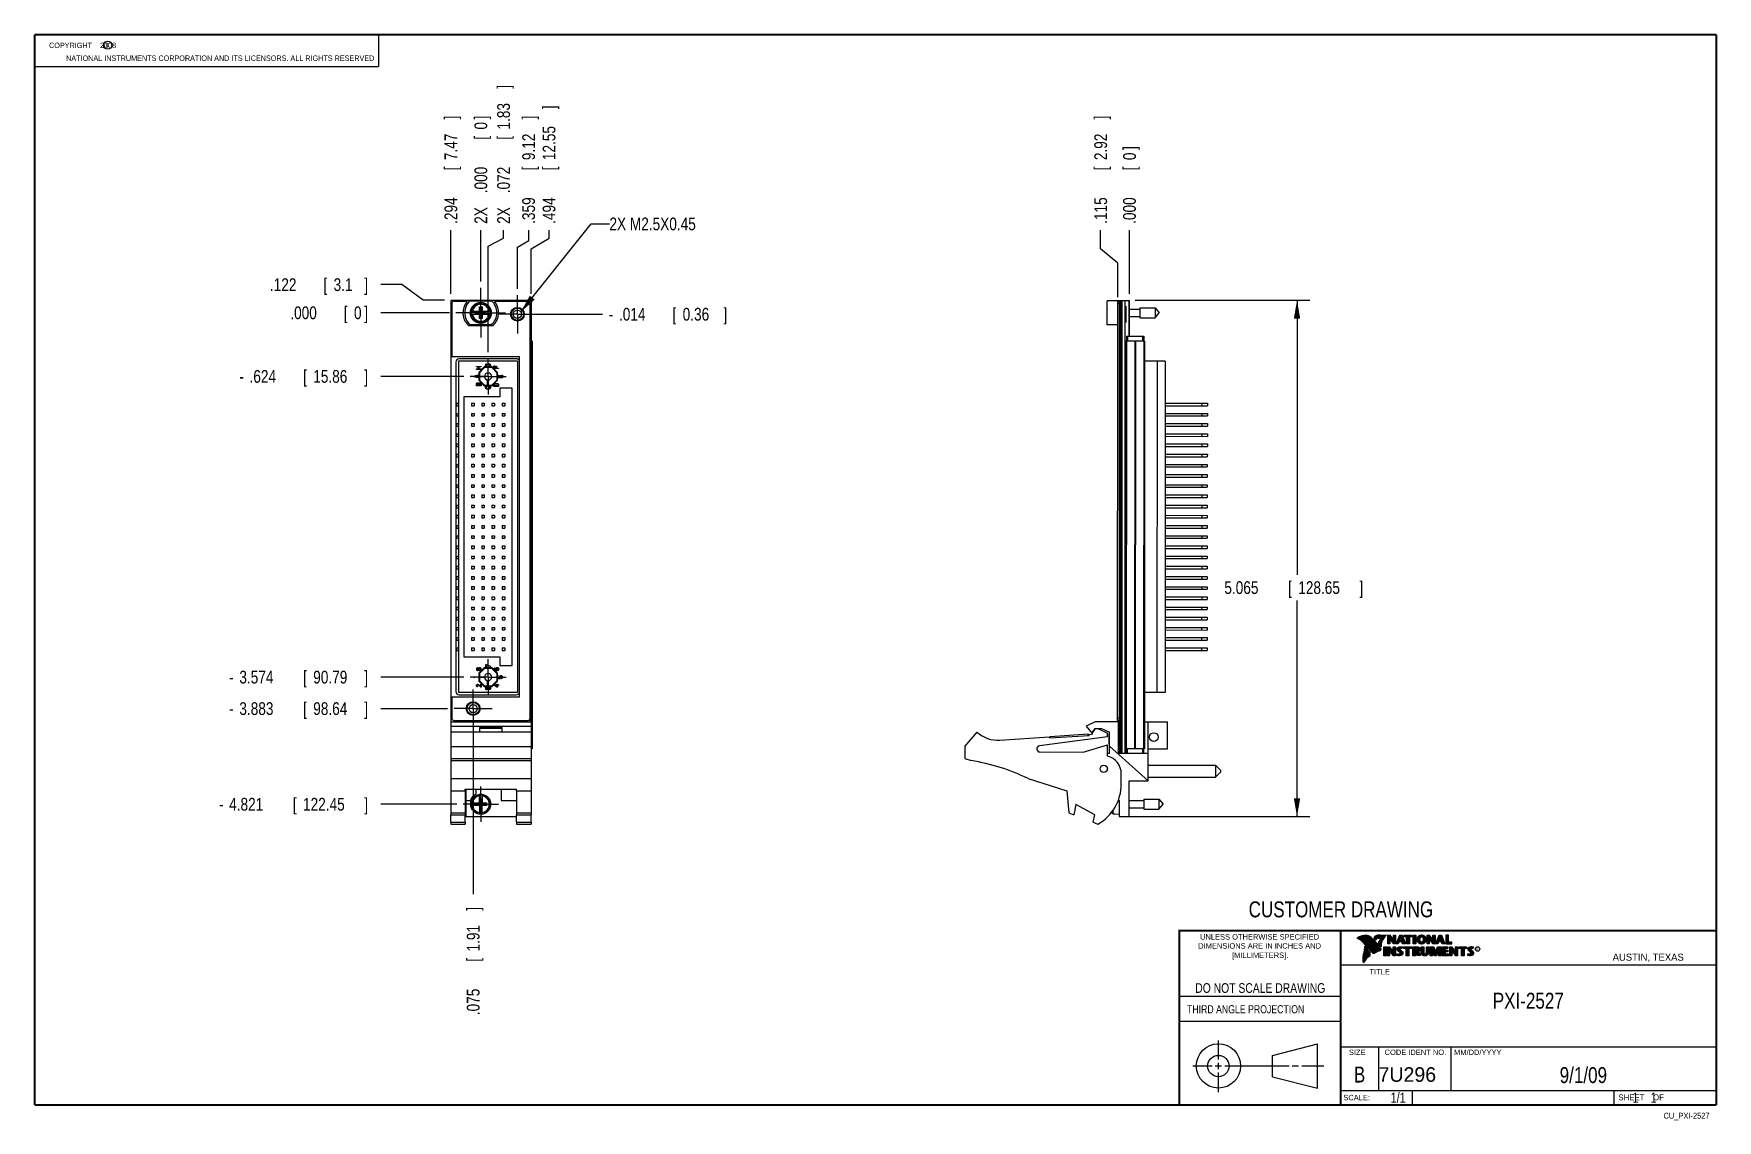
# Model space of a CAD drawing. Header units: inches. Extents: x 0.2 to 16.8, y 0.1 to 10.8.
import ezdxf
from ezdxf.enums import TextEntityAlignment as Align

# ---------------------------------------------------------------- set-up
doc = ezdxf.new("R2010")
doc.units = ezdxf.units.IN
doc.header["$LTSCALE"] = 0.935
doc.header["$MEASUREMENT"] = 0
doc.linetypes.add('CENTER', pattern=[0.6, 0.375, -0.075, 0.075, -0.075])
doc.layers.get('0').update_dxf_attribs({"linetype": 'CONTINUOUS'})
for name, color, linetype in [('COSMETIC', 7, 'CONTINUOUS'), ('DEFAULT_1', 7, 'CENTER'), ('DETAIL', 7, 'CONTINUOUS'), ('DIMENSIONS', 7, 'CONTINUOUS')]:
    doc.layers.add(name, color=color, linetype=linetype)
doc.styles.get("Standard").update_dxf_attribs({"font": 'txt', "width": 0.8})
doc.dimstyles.new('DIMSTYLE_1', dxfattribs={"dimtxt": 0.125, "dimasz": 0.18, "dimexe": 0.18, "dimexo": 0.0625, "dimgap": 0.09, "dimtad": 0, "dimtih": 1, "dimtoh": 1, "dimdec": 3, "dimzin": 4, "dimdsep": 46, "dimtxsty": 'STANDARD', "dimblk": '_FILLED', "dimblk1": '_FILLED', "dimblk2": '_FILLED', "dimcen": 0.09, "dimadec": 0, "dimazin": 0, "dimtp": 0.001, "dimtm": 0.001, "dimtfac": 1, "dimtdec": 3, "dimtofl": 0, "dimtmove": 0, "dimatfit": 3, "dimldrblk": '_FILLED', "dimfxl": 1, "dimtolj": 1, "dimtzin": 4, "dimarcsym": 0})
doc.dimstyles.new('DIMSTYLE_2', dxfattribs={"dimtxt": 0.125, "dimasz": 0.18, "dimexe": 0.18, "dimexo": 0.0625, "dimgap": 0.09, "dimtad": 0, "dimtih": 1, "dimtoh": 1, "dimdec": 3, "dimzin": 4, "dimdsep": 46, "dimtxsty": 'STANDARD', "dimblk": '_FILLED', "dimblk1": '_FILLED', "dimblk2": '_FILLED', "dimcen": 0.09, "dimadec": 0, "dimazin": 0, "dimtp": 0.001, "dimtm": 0.001, "dimtfac": 1, "dimtdec": 3, "dimtofl": 0, "dimtmove": 0, "dimatfit": 3, "dimldrblk": '_FILLED', "dimfxl": 1, "dimtolj": 1, "dimtzin": 4, "dimarcsym": 0})

msp = doc.modelspace()

# ---------------------------------------------------------------- texts
at = {"color": 2, "linetype": 'CONTINUOUS', "width": 0.8}
for s, height, p in [('c', 0.053, (0.946, 10.6363)), ('NATIONAL INSTRUMENTS CORPORATION AND ITS LICENSORS. ALL RIGHTS RESERVED', 0.053, (0.5583, 10.5016)), ('THIRD ANGLE PROJECTION', 0.08, (11.5564, 1.1584))]:
    msp.add_text(s, height=height, dxfattribs=at).set_placement(p)
at = {"color": 7, "linetype": 'CONTINUOUS', "width": 0.8}
for s, height, p in [('CUSTOMER DRAWING', 0.15625, (13.0668, 2.1001)), ('DO NOT SCALE DRAWING', 0.095, (12.2754, 1.3592)), ('B', 0.1562, (13.2497, 0.4798)), ('9/1/09', 0.15625, (15.4455, 0.4744))]:
    msp.add_text(s, height=height, dxfattribs=at).set_placement(p, align=Align.CENTER)
at = {"color": 2, "linetype": 'CONTINUOUS'}
for s, p in [('DIMENSIONS ARE IN INCHES AND', (12.2688, 1.7933)), ('UNLESS OTHERWISE SPECIFIED', (12.2688, 1.8819)), ('[MILLIMETERS].', (12.2746, 1.7015))]:
    msp.add_text(s, height=0.053254, dxfattribs=at).set_placement(p, align=Align.CENTER)
for s, height, p in [('R', 0.0217, (14.3971, 1.7782)), ('AUSTIN, TEXAS', 0.069617, (15.7327, 1.6745)), ('TITLE', 0.05325, (13.3474, 1.5397)), ('SIZE', 0.05325, (13.1451, 0.7494)), ('MM/DD/YYYY', 0.05325, (14.1765, 0.7494)), ('SCALE:', 0.05325, (13.0904, 0.3053)), ('SHEET    OF', 0.057262, (15.7892, 0.3052))]:
    msp.add_text(s, height=height, dxfattribs=at).set_placement(p)
at = {"color": 2, "linetype": 'CONTINUOUS', "width": 0.95}
msp.add_text('CODE IDENT NO.', height=0.053254, dxfattribs=at).set_placement((13.7978, 0.7494), align=Align.CENTER)
at = {"color": 7, "linetype": 'CONTINUOUS'}
msp.add_text('7U296', height=0.14316, dxfattribs=at).set_placement((13.4363, 0.4866))
at = {"color": 7, "linetype": 'CONTINUOUS', "width": 0.8}
msp.add_text('1/1', height=0.1, dxfattribs=at).set_placement((13.7025, 0.2805), align=Align.RIGHT)
at = {"color": 2, "linetype": 'CONTINUOUS', "width": 0.8}
msp.add_text('CU_PXI-2527', height=0.057262, dxfattribs=at).set_placement((16.6837, 0.1254), align=Align.RIGHT)
at = {"color": 2, "linetype": 'CONTINUOUS', "insert": (0.3125, 10.6805), "char_height": 0.053, "width": 0.8904, "attachment_point": 1}
msp.add_mtext('    COPYRIGHT    2008', dxfattribs=at)
at = {"color": 7, "linetype": 'CONTINUOUS'}
for s, insert, char_height, width, attachment_point in [('PXI-2527\\P ', (14.9051, 1.3603), 0.15625, 1, 2), ('    1    1', (15.8075, 0.3805), 0.1, 0.8, 1)]:
    msp.add_mtext(s, dxfattribs=dict(at, insert=insert, char_height=char_height, width=width, attachment_point=attachment_point))
at = {"layer": 'DETAIL', "color": 2, "linetype": 'CONTINUOUS', "width": 0.8}
msp.add_text('2X M2.5X0.45', height=0.125, dxfattribs=at).set_placement((5.8895, 8.8401))

# ---------------------------------------------------------------- blocks, each defined once
blk = doc.blocks.new('*D0')
at = {"layer": 'DIMENSIONS', "color": 2, "linetype": 'CONTINUOUS'}
for p, q in [((3.854, 8.307), (3.645, 8.307)), ((4.061, 8.153), (3.854, 8.307)), ((4.271, 8.153), (4.061, 8.153))]:
    blk.add_line(p, q, dxfattribs=at)
at = {"layer": 'DIMENSIONS', "color": 2, "linetype": 'CONTINUOUS', "width": 0.8}
for s, p in [('.122', (2.558, 8.244)), ('[', (3.083, 8.244)), ('3.1', (3.183, 8.244)), (']', (3.483, 8.244))]:
    blk.add_text(s, height=0.125, dxfattribs=at).set_placement(p)
blk = doc.blocks.new('_FILLED')
at = {"color": 0, "linetype": 'BYBLOCK'}
blk.add_solid([(0, 0), (-1, 0.174), (-1, -0.174)], dxfattribs=at)
blk = doc.blocks.new('*D1')
at = {"layer": 'DIMENSIONS', "color": 2, "linetype": 'CONTINUOUS'}
blk.add_line((4.461, 7.406), (3.645, 7.406), dxfattribs=at)
at = {"layer": 'DIMENSIONS', "color": 2, "linetype": 'CONTINUOUS', "width": 0.8}
for s, p in [('.624', (2.358, 7.344)), ('[', (2.883, 7.344)), ('15.86', (2.983, 7.344)), (']', (3.483, 7.344)), ('-', (2.258, 7.344))]:
    blk.add_text(s, height=0.125, dxfattribs=at).set_placement(p)
blk = doc.blocks.new('*D2')
at = {"layer": 'DIMENSIONS', "color": 2, "linetype": 'CONTINUOUS'}
blk.add_line((5.049, 8.016), (5.82, 8.016), dxfattribs=at)
at = {"layer": 'DIMENSIONS', "color": 2, "linetype": 'CONTINUOUS', "width": 0.8}
for s, p in [('-', (5.883, 7.954)), ('.014', (5.983, 7.954)), ('[', (6.508, 7.954)), ('0.36', (6.608, 7.954)), (']', (7.008, 7.954))]:
    blk.add_text(s, height=0.125, dxfattribs=at).set_placement(p)
blk = doc.blocks.new('*D3')
at = {"layer": 'DIMENSIONS', "color": 2, "linetype": 'CONTINUOUS'}
blk.add_line((4.461, 4.456), (3.645, 4.456), dxfattribs=at)
at = {"layer": 'DIMENSIONS', "color": 2, "linetype": 'CONTINUOUS', "width": 0.8}
for s, p in [('3.574', (2.258, 4.394)), ('[', (2.883, 4.394)), ('90.79', (2.983, 4.394)), (']', (3.483, 4.394)), ('-', (2.158, 4.394))]:
    blk.add_text(s, height=0.125, dxfattribs=at).set_placement(p)
blk = doc.blocks.new('*D4')
at = {"layer": 'DIMENSIONS', "color": 2, "linetype": 'CONTINUOUS'}
blk.add_line((4.302, 4.147), (3.645, 4.147), dxfattribs=at)
at = {"layer": 'DIMENSIONS', "color": 2, "linetype": 'CONTINUOUS', "width": 0.8}
for s, p in [('-', (2.158, 4.085)), ('3.883', (2.258, 4.085)), ('[', (2.883, 4.085)), ('98.64', (2.983, 4.085)), (']', (3.483, 4.085))]:
    blk.add_text(s, height=0.125, dxfattribs=at).set_placement(p)
blk = doc.blocks.new('*D5')
at = {"layer": 'DIMENSIONS', "color": 2, "linetype": 'CONTINUOUS'}
blk.add_line((4.391, 3.21), (3.645, 3.21), dxfattribs=at)
at = {"layer": 'DIMENSIONS', "color": 2, "linetype": 'CONTINUOUS', "width": 0.8}
for s, p in [('-', (2.058, 3.147)), ('4.821', (2.158, 3.147)), ('[', (2.783, 3.147)), ('122.45', (2.883, 3.147)), (']', (3.483, 3.147))]:
    blk.add_text(s, height=0.125, dxfattribs=at).set_placement(p)
blk = doc.blocks.new('*D6')
at = {"layer": 'DIMENSIONS', "color": 2, "linetype": 'CONTINUOUS'}
blk.add_line((4.321, 8.031), (3.645, 8.031), dxfattribs=at)
at = {"layer": 'DIMENSIONS', "color": 2, "linetype": 'CONTINUOUS', "width": 0.8}
for s, p in [('.000', (2.758, 7.968)), ('[', (3.283, 7.968)), ('0', (3.383, 7.968)), (']', (3.483, 7.968))]:
    blk.add_text(s, height=0.125, dxfattribs=at).set_placement(p)
blk = doc.blocks.new('*D7')
at = {"layer": 'DIMENSIONS', "color": 2, "linetype": 'CONTINUOUS'}
blk.add_line((4.333, 8.215), (4.333, 8.84), dxfattribs=at)
at = {"layer": 'DIMENSIONS', "color": 2, "linetype": 'CONTINUOUS', "width": 0.8}
for s, p in [(']', (4.396, 9.928)), ('7.47', (4.396, 9.528)), ('[', (4.396, 9.428)), ('.294', (4.396, 8.903))]:
    blk.add_text(s, height=0.125, rotation=90, dxfattribs=at).set_placement(p)
blk = doc.blocks.new('*D8')
at = {"layer": 'DIMENSIONS', "color": 2, "linetype": 'CONTINUOUS'}
for p, q in [((5.097, 8.739), (5.097, 8.84)), ((4.986, 8.674), (5.097, 8.739)), ((4.986, 8.266), (4.986, 8.674))]:
    blk.add_line(p, q, dxfattribs=at)
at = {"layer": 'DIMENSIONS', "color": 2, "linetype": 'CONTINUOUS', "width": 0.8}
for s, p in [(']', (5.159, 9.928)), ('9.12', (5.159, 9.528)), ('[', (5.159, 9.428)), ('.359', (5.159, 8.903))]:
    blk.add_text(s, height=0.125, rotation=90, dxfattribs=at).set_placement(p)
blk = doc.blocks.new('*D9')
at = {"layer": 'DIMENSIONS', "color": 2, "linetype": 'CONTINUOUS'}
for p, q in [((5.121, 8.658), (5.297, 8.764)), ((5.297, 8.764), (5.297, 8.84)), ((5.121, 8.215), (5.121, 8.658))]:
    blk.add_line(p, q, dxfattribs=at)
at = {"layer": 'DIMENSIONS', "color": 2, "linetype": 'CONTINUOUS', "width": 0.8}
for s, p in [(']', (5.359, 10.028)), ('12.55', (5.359, 9.528)), ('[', (5.359, 9.428)), ('.494', (5.359, 8.903))]:
    blk.add_text(s, height=0.125, rotation=90, dxfattribs=at).set_placement(p)
blk = doc.blocks.new('*D10')
at = {"layer": 'DIMENSIONS', "color": 2, "linetype": 'CONTINUOUS'}
for p, q in [((4.699, 8.683), (4.85, 8.764)), ((4.85, 8.764), (4.85, 8.84)), ((4.699, 7.645), (4.699, 8.683))]:
    blk.add_line(p, q, dxfattribs=at)
at = {"layer": 'DIMENSIONS', "color": 2, "linetype": 'CONTINUOUS', "width": 0.8}
for s, p in [(']', (4.913, 10.228)), ('1.83', (4.913, 9.828)), ('[', (4.913, 9.728)), ('.072', (4.913, 9.203)), ('2X ', (4.913, 8.903))]:
    blk.add_text(s, height=0.125, rotation=90, dxfattribs=at).set_placement(p)
blk = doc.blocks.new('*D11')
at = {"layer": 'DIMENSIONS', "color": 2, "linetype": 'CONTINUOUS'}
blk.add_line((4.552, 4.085), (4.552, 2.327), dxfattribs=at)
at = {"layer": 'DIMENSIONS', "color": 2, "linetype": 'CONTINUOUS', "width": 0.8}
for s, p in [(']', (4.615, 2.165)), ('1.91', (4.615, 1.765)), ('[', (4.615, 1.665)), ('.075', (4.615, 1.14))]:
    blk.add_text(s, height=0.125, rotation=90, dxfattribs=at).set_placement(p)
blk = doc.blocks.new('*D12')
at = {"layer": 'DIMENSIONS', "color": 2, "linetype": 'CONTINUOUS'}
blk.add_line((4.627, 8.337), (4.627, 8.84), dxfattribs=at)
at = {"layer": 'DIMENSIONS', "color": 2, "linetype": 'CONTINUOUS', "width": 0.8}
for s, p in [(']', (4.69, 9.928)), ('[', (4.69, 9.728)), ('0', (4.69, 9.828)), ('.000', (4.69, 9.203)), ('2X ', (4.69, 8.903))]:
    blk.add_text(s, height=0.125, rotation=90, dxfattribs=at).set_placement(p)
blk = doc.blocks.new('*D13')
at = {"layer": 'DIMENSIONS', "color": 2, "linetype": 'CONTINUOUS'}
for p, q in [((11.049, 8.153), (12.761, 8.153)), ((12.636, 8.153), (12.636, 5.459)), ((12.636, 3.088), (12.636, 5.209)), ((10.952, 3.088), (12.761, 3.088))]:
    blk.add_line(p, q, dxfattribs=at)
at = {"layer": 'DIMENSIONS', "color": 2, "linetype": 'CONTINUOUS', "xscale": 0.18, "yscale": 0.18, "zscale": 0.18}
for p, rotation in [((12.636, 8.153), 90), ((12.636, 3.088), 270)]:
    blk.add_blockref('_FILLED', p, dxfattribs=dict(at, rotation=rotation))
at = {"layer": 'DIMENSIONS', "color": 2, "linetype": 'CONTINUOUS', "width": 0.8}
for s, p in [('5.065', (11.923, 5.272)), ('[', (12.548, 5.272)), ('128.65', (12.648, 5.272)), (']', (13.248, 5.272))]:
    blk.add_text(s, height=0.125, dxfattribs=at).set_placement(p)
blk = doc.blocks.new('*D14')
at = {"layer": 'DIMENSIONS', "color": 2, "linetype": 'CONTINUOUS'}
for p, q in [((10.709, 8.658), (10.709, 8.84)), ((10.877, 8.518), (10.709, 8.658)), ((10.877, 8.185), (10.877, 8.518))]:
    blk.add_line(p, q, dxfattribs=at)
at = {"layer": 'DIMENSIONS', "color": 2, "linetype": 'CONTINUOUS', "width": 0.8}
for s, p in [(']', (10.772, 9.928)), ('2.92', (10.772, 9.528)), ('[', (10.772, 9.428)), ('.115', (10.772, 8.903))]:
    blk.add_text(s, height=0.125, rotation=89.9769, dxfattribs=at).set_placement(p)
blk = doc.blocks.new('*D15')
at = {"layer": 'DIMENSIONS', "color": 2, "linetype": 'CONTINUOUS'}
blk.add_line((10.992, 8.215), (10.992, 8.84), dxfattribs=at)
at = {"layer": 'DIMENSIONS', "color": 2, "linetype": 'CONTINUOUS', "width": 0.8}
for s, p in [(']', (11.055, 9.628)), ('0', (11.055, 9.528)), ('[', (11.055, 9.428)), ('.000', (11.054, 8.903))]:
    blk.add_text(s, height=0.125, rotation=89.9769, dxfattribs=at).set_placement(p)

# ---------------------------------------------------------------- dimensions: what is measured, and where the dimension line sits
at = {"layer": 'DIMENSIONS', "color": 2, "linetype": 'CONTINUOUS'}
for feature_location, offset, dtype, origin, text, picture, middle in [((4.699, 7.6448), (0.1514, 1.1953), 0, (4.627, 8.2741), '2X <>', '*D10', (4.8504, 9.6151)), ((4.6270031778, 8.3366263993), (0, 0.503499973), 1, (4.6270031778, 8.2741263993), '2X <>', '*D12', (4.6270031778, 9.4651263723)), ((4.3905, 3.2097), (-0.7454, 0), 0, (4.3835, 8.0306), '-<>', '*D5', (2.8201, 3.2097)), ((4.4605, 4.4563), (-0.8154, 0), 0, (4.3835, 8.0306), '-<>', '*D3', (2.8701, 4.4563)), ((4.302, 4.1474), (-0.6569, 0), 0, (4.3835, 8.0306), '-<>', '*D4', (2.8701, 4.1474)), ((4.4605, 7.4063), (-0.8154, 0), 0, (4.3835, 8.0306), '-<>', '*D1', (2.9201, 7.4063)), ((5.0485, 8.0164), (0.7717, 0), 0, (4.627, 8.0306), '-<>', '*D2', (6.4952, 8.0164))]:
    dim = msp.add_ordinate_dim(feature_location=feature_location, offset=offset, dtype=dtype, origin=origin, text=text, dimstyle='DIMSTYLE_1', dxfattribs=at)
    dim.commit()
    dim.dimension.update_dxf_attribs({"geometry": picture, "text_midpoint": middle})
for feature_location, offset, dtype, origin, picture, middle in [((4.333, 8.2151), (0, 0.625), 1, (4.627, 8.2741), '*D7', (4.333, 9.4651)), ((5.121, 8.2151), (0.1757, 0.625), 0, (4.627, 8.2741), '*D9', (5.2967, 9.5151)), ((4.986, 8.2664), (0.1109, 0.5738), 0, (4.627, 8.2741), '*D8', (5.0969, 9.4651)), ((10.87658, 8.18513), (-0.16756, 0.65506), 0, (10.99157, 8.15259), '*D14', (10.70927, 9.46519)), ((10.991591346, 8.215085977), (0.000252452, 0.6250404), 0, (10.991566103, 8.152585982), '*D15', (10.99203565, 9.315126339)), ((4.2705, 8.1526), (-0.6254, 0.1541), 0, (4.3835, 8.0306), '*D0', (3.0701, 8.3067)), ((4.3210031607, 8.0306263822), (-0.6758621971, 0), 0, (4.3835031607, 8.0306263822), '*D6', (3.1701409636, 8.0306263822)), ((4.552, 4.0849), (0, -1.7575), 1, (4.627, 8.0306), '*D11', (4.552, 1.7023))]:
    dim = msp.add_ordinate_dim(feature_location=feature_location, offset=offset, dtype=dtype, origin=origin, dimstyle='DIMSTYLE_1', dxfattribs=at)
    dim.commit()
    dim.dimension.update_dxf_attribs({"geometry": picture, "text_midpoint": middle})
dim = msp.add_linear_dim(base=(12.6357, 3.0877), p1=(11.0491, 8.1526), p2=(10.952, 3.0877), angle=270, dimstyle='DIMSTYLE_2', dxfattribs=at)
dim.commit()
dim.dimension.update_dxf_attribs({"geometry": '*D13', "text_midpoint": (12.6357, 5.3341), "dimtype": 160})

# ---------------------------------------------------------------- linework, layer by layer
at = {"color": 2, "linetype": 'CONTINUOUS'}
for p, q in [((0.25, 10.7586), (3.625, 10.7586)), ((0.25, 10.7586), (0.25, 10.4456)), ((3.625, 10.7586), (3.625, 10.4456)), ((0.25, 10.4456), (3.625, 10.4456)), ((13.0652, 1.9695), (16.745, 1.9695)), ((13.0652, 1.9695), (13.0652, 0.2605)), ((13.2311, 1.8934), (13.2311, 1.8949)), ((13.2347, 1.8921), (13.2347, 1.8972)), ((13.2382, 1.8907), (13.2382, 1.8994)), ((13.2418, 1.8892), (13.2418, 1.9015)), ((13.2453, 1.8876), (13.2453, 1.9035)), ((13.2489, 1.8858), (13.2489, 1.9054)), ((13.2524, 1.8839), (13.2524, 1.9069)), ((13.256, 1.8818), (13.256, 1.9084)), ((13.2596, 1.8796), (13.2596, 1.9098)), ((13.2631, 1.8772), (13.2631, 1.9111)), ((13.2667, 1.8747), (13.2667, 1.9124)), ((13.2702, 1.872), (13.2702, 1.9135)), ((13.2738, 1.869), (13.2738, 1.9146)), ((13.2773, 1.8658), (13.2773, 1.9155)), ((13.2809, 1.8624), (13.2809, 1.9164)), ((13.2844, 1.8587), (13.2844, 1.9173)), ((13.288, 1.8549), (13.288, 1.9181)), ((13.2915, 1.851), (13.2915, 1.9188)), ((13.2951, 1.8471), (13.2951, 1.9194)), ((13.2987, 1.8431), (13.2987, 1.9198)), ((13.3022, 1.8391), (13.3022, 1.92)), ((13.3058, 1.8351), (13.3058, 1.9201)), ((13.3093, 1.8311), (13.3093, 1.9201)), ((13.3129, 1.827), (13.3129, 1.9199)), ((13.3164, 1.8229), (13.3164, 1.9196)), ((13.32, 1.8188), (13.32, 1.9192)), ((13.3235, 1.8146), (13.3235, 1.9186)), ((13.3271, 1.8104), (13.3271, 1.9179)), ((13.3306, 1.8062), (13.3306, 1.9172)), ((13.3342, 1.802), (13.3342, 1.9163)), ((13.3378, 1.7978), (13.3378, 1.9151)), ((13.3413, 1.7937), (13.3413, 1.9138)), ((13.3449, 1.7897), (13.3449, 1.9122)), ((13.3484, 1.7856), (13.3484, 1.9103)), ((13.352, 1.7817), (13.352, 1.9081)), ((13.3555, 1.7778), (13.3555, 1.9055)), ((13.3591, 1.7739), (13.3591, 1.9026)), ((13.3626, 1.7701), (13.3626, 1.8991)), ((13.3662, 1.7663), (13.3662, 1.8952)), ((13.3697, 1.7625), (13.3697, 1.8915)), ((13.3733, 1.7588), (13.3733, 1.8878)), ((13.3769, 1.7556), (13.3769, 1.8841)), ((13.3804, 1.7529), (13.3804, 1.8803)), ((13.384, 1.7512), (13.384, 1.8766)), ((13.3875, 1.7509), (13.3875, 1.8728)), ((13.4022, 1.878), (13.3901, 1.8922)), ((13.3911, 1.7518), (13.3911, 1.8691)), ((13.4029, 1.881), (13.3927, 1.893)), ((13.3946, 1.8908), (13.3946, 1.8999)), ((13.3946, 1.7533), (13.3946, 1.8653)), ((13.3982, 1.8866), (13.3982, 1.9062)), ((13.3982, 1.7548), (13.3982, 1.8615)), ((13.4017, 1.8824), (13.4017, 1.9101)), ((13.4017, 1.7563), (13.4017, 1.8574)), ((13.4053, 1.8823), (13.4053, 1.9129)), ((13.4053, 1.7578), (13.4053, 1.8531)), ((13.4088, 1.8844), (13.4088, 1.915)), ((13.4088, 1.7593), (13.4088, 1.8488)), ((13.4124, 1.887), (13.4124, 1.9167)), ((13.4124, 1.7609), (13.4124, 1.8445)), ((13.4159, 1.89), (13.4159, 1.9182)), ((13.4159, 1.7625), (13.4159, 1.8402)), ((13.4195, 1.8937), (13.4195, 1.9193)), ((13.4195, 1.7641), (13.4195, 1.8359)), ((13.4231, 1.8964), (13.4231, 1.9203)), ((13.4231, 1.7657), (13.4231, 1.8316)), ((13.4266, 1.8982), (13.4266, 1.9209)), ((13.4266, 1.7674), (13.4266, 1.8273)), ((13.4302, 1.8995), (13.4302, 1.9214)), ((13.4302, 1.7691), (13.4302, 1.823)), ((13.4414, 1.8328), (13.4319, 1.8437)), ((13.4337, 1.8997), (13.4337, 1.922)), ((13.4337, 1.7708), (13.4337, 1.8187)), ((13.4433, 1.8344), (13.4349, 1.844)), ((13.4373, 1.8991), (13.4373, 1.9224)), ((13.4373, 1.8413), (13.4373, 1.8491)), ((13.4408, 1.898), (13.4408, 1.9228)), ((13.4408, 1.8372), (13.4408, 1.8572)), ((13.4444, 1.8972), (13.4444, 1.9231)), ((13.4444, 1.8331), (13.4444, 1.8665)), ((13.4479, 1.8969), (13.4479, 1.9234)), ((13.4479, 1.8288), (13.4479, 1.873)), ((13.4515, 1.8966), (13.4515, 1.9236)), ((13.4515, 1.8247), (13.4515, 1.8764)), ((13.4529, 1.9261), (13.5132, 1.9271)), ((13.453, 1.9236), (13.5067, 1.9245)), ((13.455, 1.8965), (13.455, 1.9237)), ((13.455, 1.8207), (13.455, 1.878)), ((13.4586, 1.8964), (13.4586, 1.9237)), ((13.4586, 1.8303), (13.4586, 1.879)), ((13.4622, 1.8957), (13.4622, 1.9238)), ((13.4622, 1.8535), (13.4622, 1.8795)), ((13.4657, 1.8935), (13.4657, 1.9238)), ((13.4657, 1.8636), (13.4657, 1.8798)), ((13.4693, 1.872), (13.4693, 1.9239)), ((13.4728, 1.8794), (13.4728, 1.9239)), ((13.4764, 1.8859), (13.4764, 1.924)), ((13.4799, 1.8919), (13.4799, 1.924)), ((13.4835, 1.8973), (13.4835, 1.9241)), ((13.487, 1.9023), (13.487, 1.9242)), ((13.4906, 1.9069), (13.4906, 1.9242)), ((13.4941, 1.9112), (13.4941, 1.9243)), ((13.4977, 1.9153), (13.4977, 1.9243)), ((13.5013, 1.9191), (13.5013, 1.9244)), ((13.5261, 1.9263), (13.5451, 1.9263)), ((13.5261, 1.839), (13.5261, 1.9263)), ((13.5466, 1.839), (13.5261, 1.839)), ((13.5286, 1.9237), (13.5439, 1.9237)), ((13.5286, 1.8415), (13.5286, 1.9237)), ((13.5441, 1.8415), (13.5286, 1.8415)), ((13.5332, 1.8415), (13.5332, 1.9237)), ((13.5367, 1.8415), (13.5367, 1.9237)), ((13.5402, 1.8415), (13.5402, 1.9237)), ((13.5441, 1.8976), (13.5437, 1.9237)), ((13.5439, 1.9237), (13.5854, 1.869)), ((13.5873, 1.8415), (13.5441, 1.8976)), ((13.5441, 1.8976), (13.5441, 1.8415)), ((13.5451, 1.9263), (13.5829, 1.8765)), ((13.586, 1.839), (13.5466, 1.8902)), ((13.5466, 1.8902), (13.5466, 1.839)), ((13.5471, 1.8936), (13.5471, 1.9194)), ((13.5506, 1.8891), (13.5506, 1.9149)), ((13.5541, 1.8846), (13.5541, 1.9103)), ((13.5576, 1.8801), (13.5576, 1.9057)), ((13.561, 1.8756), (13.561, 1.9011)), ((13.5645, 1.8711), (13.5645, 1.8965)), ((13.568, 1.8665), (13.568, 1.8919)), ((13.5715, 1.862), (13.5715, 1.8874)), ((13.575, 1.8575), (13.575, 1.8828)), ((13.5784, 1.853), (13.5784, 1.8782)), ((13.5819, 1.8485), (13.5819, 1.8736)), ((13.5829, 1.9263), (13.6036, 1.9263)), ((13.5829, 1.8765), (13.5829, 1.9263)), ((13.5854, 1.9237), (13.6011, 1.9237)), ((13.5854, 1.869), (13.5854, 1.9237)), ((13.5854, 1.844), (13.5854, 1.869)), ((13.6036, 1.839), (13.586, 1.839)), ((13.6011, 1.8415), (13.5873, 1.8415)), ((13.5889, 1.8415), (13.5889, 1.9237)), ((13.5923, 1.8415), (13.5923, 1.9237)), ((13.5958, 1.8415), (13.5958, 1.9237)), ((13.5993, 1.8415), (13.5993, 1.9237)), ((13.6011, 1.9237), (13.6011, 1.8415)), ((13.6036, 1.9263), (13.6036, 1.839)), ((13.6088, 1.839), (13.6444, 1.9262)), ((13.6294, 1.839), (13.6088, 1.839)), ((13.6125, 1.8415), (13.6461, 1.9237)), ((13.6277, 1.8415), (13.6125, 1.8415)), ((13.6167, 1.8415), (13.6167, 1.8516)), ((13.6201, 1.8415), (13.6201, 1.8601)), ((13.6236, 1.8415), (13.6236, 1.8686)), ((13.6271, 1.8415), (13.6271, 1.8771)), ((13.6361, 1.8623), (13.6277, 1.8415)), ((13.6378, 1.8598), (13.6294, 1.839)), ((13.6306, 1.8486), (13.6306, 1.8857)), ((13.634, 1.8573), (13.634, 1.8942)), ((13.6665, 1.8623), (13.6361, 1.8623)), ((13.6375, 1.8623), (13.6375, 1.9027)), ((13.6647, 1.8598), (13.6378, 1.8598)), ((13.6388, 1.8711), (13.65, 1.9073)), ((13.6639, 1.8711), (13.6388, 1.8711)), ((13.641, 1.8781), (13.641, 1.9112)), ((13.641, 1.8623), (13.641, 1.8711)), ((13.6423, 1.8736), (13.6519, 1.9048)), ((13.6606, 1.8736), (13.6423, 1.8736)), ((13.6444, 1.9262), (13.6664, 1.9262)), ((13.6445, 1.8893), (13.6445, 1.9197)), ((13.6445, 1.8623), (13.6445, 1.8711)), ((13.6461, 1.9237), (13.6647, 1.9237)), ((13.6479, 1.9006), (13.6479, 1.9237)), ((13.6479, 1.8623), (13.6479, 1.8711)), ((13.65, 1.9073), (13.6541, 1.9073)), ((13.6514, 1.9073), (13.6514, 1.9237)), ((13.6514, 1.8623), (13.6514, 1.8711)), ((13.6519, 1.9048), (13.6521, 1.9048)), ((13.6521, 1.9048), (13.6606, 1.8736)), ((13.6541, 1.9073), (13.6639, 1.8711)), ((13.6549, 1.9043), (13.6549, 1.9237)), ((13.6549, 1.8623), (13.6549, 1.8711)), ((13.6584, 1.8915), (13.6584, 1.9237)), ((13.6584, 1.8623), (13.6584, 1.8711)), ((13.6618, 1.8787), (13.6618, 1.9237)), ((13.6618, 1.8623), (13.6618, 1.8711)), ((13.6647, 1.9237), (13.6959, 1.8415)), ((13.6717, 1.839), (13.6647, 1.8598)), ((13.6653, 1.8623), (13.6653, 1.922)), ((13.6664, 1.9262), (13.6995, 1.839)), ((13.6735, 1.8415), (13.6665, 1.8623)), ((13.6688, 1.8555), (13.6688, 1.9128)), ((13.6995, 1.839), (13.6717, 1.839)), ((13.6723, 1.8452), (13.6723, 1.9037)), ((13.6959, 1.8415), (13.6735, 1.8415)), ((13.6757, 1.8415), (13.6757, 1.8945)), ((13.6792, 1.8415), (13.6792, 1.8854)), ((13.6827, 1.8415), (13.6827, 1.8762)), ((13.6862, 1.8415), (13.6862, 1.8671)), ((13.6866, 1.9262), (13.7634, 1.9262)), ((13.6866, 1.9099), (13.6866, 1.9262)), ((13.7118, 1.9099), (13.6866, 1.9099)), ((13.6891, 1.9237), (13.7609, 1.9237)), ((13.6891, 1.9125), (13.6891, 1.9237)), ((13.7143, 1.9125), (13.6891, 1.9125)), ((13.6896, 1.8415), (13.6896, 1.8579)), ((13.6931, 1.9125), (13.6931, 1.9237)), ((13.6931, 1.8415), (13.6931, 1.8488)), ((13.6966, 1.9125), (13.6966, 1.9237)), ((13.7001, 1.9125), (13.7001, 1.9237)), ((13.7035, 1.9125), (13.7035, 1.9237)), ((13.707, 1.9125), (13.707, 1.9237)), ((13.7105, 1.9125), (13.7105, 1.9237)), ((13.7118, 1.839), (13.7118, 1.9099)), ((13.7382, 1.839), (13.7118, 1.839)), ((13.7143, 1.9125), (13.714, 1.9237)), ((13.7143, 1.8415), (13.7143, 1.9125)), ((13.7357, 1.8415), (13.7143, 1.8415)), ((13.7174, 1.8415), (13.7174, 1.9237)), ((13.7209, 1.8415), (13.7209, 1.9237)), ((13.7244, 1.8415), (13.7244, 1.9237)), ((13.7279, 1.8415), (13.7279, 1.9237)), ((13.7313, 1.8415), (13.7313, 1.9237)), ((13.7357, 1.9125), (13.7348, 1.9237)), ((13.7609, 1.9125), (13.7357, 1.9125)), ((13.7357, 1.9125), (13.7357, 1.8415)), ((13.7634, 1.9099), (13.7382, 1.9099)), ((13.7382, 1.9099), (13.7382, 1.839)), ((13.7383, 1.9125), (13.7383, 1.9237)), ((13.7418, 1.9125), (13.7418, 1.9237)), ((13.7452, 1.9125), (13.7452, 1.9237)), ((13.7487, 1.9125), (13.7487, 1.9237)), ((13.7522, 1.9125), (13.7522, 1.9237)), ((13.7557, 1.9125), (13.7557, 1.9237)), ((13.7591, 1.9125), (13.7591, 1.9237)), ((13.7609, 1.9237), (13.7609, 1.9125)), ((13.7634, 1.9262), (13.7634, 1.9099)), ((13.7768, 1.9262), (13.8031, 1.9262)), ((13.7768, 1.839), (13.7768, 1.9262)), ((13.8031, 1.839), (13.7768, 1.839)), ((13.7794, 1.9237), (13.8006, 1.9237)), ((13.7794, 1.8415), (13.7794, 1.9237)), ((13.8006, 1.8415), (13.7794, 1.8415)), ((13.7835, 1.8415), (13.7835, 1.9237)), ((13.787, 1.8415), (13.787, 1.9237)), ((13.7904, 1.8415), (13.7904, 1.9237)), ((13.7939, 1.8415), (13.7939, 1.9237)), ((13.7974, 1.8415), (13.7974, 1.9237)), ((13.8006, 1.9237), (13.8006, 1.8415)), ((13.8031, 1.9262), (13.8031, 1.839)), ((13.8154, 1.8853), (13.8155, 1.8871)), ((13.8154, 1.8834), (13.8154, 1.8853)), ((13.8154, 1.8816), (13.8154, 1.8834)), ((13.8155, 1.8797), (13.8154, 1.8816)), ((13.8155, 1.8871), (13.8157, 1.8889)), ((13.8157, 1.8779), (13.8155, 1.8797)), ((13.8157, 1.8889), (13.8159, 1.8907)), ((13.8159, 1.876), (13.8157, 1.8779)), ((13.8159, 1.8907), (13.8161, 1.8924)), ((13.8162, 1.8742), (13.8159, 1.876)), ((13.8161, 1.8924), (13.8165, 1.8941)), ((13.8166, 1.8724), (13.8162, 1.8742)), ((13.8165, 1.8941), (13.8169, 1.8958)), ((13.817, 1.8706), (13.8166, 1.8724)), ((13.8169, 1.8958), (13.8174, 1.8975)), ((13.8174, 1.8689), (13.817, 1.8706)), ((13.8174, 1.8975), (13.8179, 1.8991)), ((13.8179, 1.8672), (13.8174, 1.8689)), ((13.8179, 1.8991), (13.8185, 1.9006)), ((13.8179, 1.8852), (13.818, 1.8869)), ((13.8179, 1.8834), (13.8179, 1.8852)), ((13.818, 1.8817), (13.8179, 1.8834)), ((13.8185, 1.8655), (13.8179, 1.8672)), ((13.818, 1.8869), (13.8182, 1.8886)), ((13.8181, 1.8799), (13.818, 1.8817)), ((13.8182, 1.8781), (13.8181, 1.8799)), ((13.8182, 1.8886), (13.8184, 1.8903)), ((13.8184, 1.8764), (13.8182, 1.8781)), ((13.8184, 1.8903), (13.8186, 1.892)), ((13.8187, 1.8746), (13.8184, 1.8764)), ((13.8185, 1.9006), (13.8191, 1.9021)), ((13.8191, 1.8639), (13.8185, 1.8655)), ((13.8186, 1.892), (13.819, 1.8936)), ((13.8191, 1.8729), (13.8187, 1.8746)), ((13.819, 1.8936), (13.8193, 1.8952)), ((13.8191, 1.9021), (13.8198, 1.9036)), ((13.8194, 1.8712), (13.8191, 1.8729)), ((13.8198, 1.8623), (13.8191, 1.8639)), ((13.8193, 1.8952), (13.8198, 1.8967)), ((13.8199, 1.8696), (13.8194, 1.8712)), ((13.8198, 1.9036), (13.8206, 1.9051)), ((13.8198, 1.8967), (13.8203, 1.8982)), ((13.8205, 1.8607), (13.8198, 1.8623)), ((13.8204, 1.8679), (13.8199, 1.8696)), ((13.8203, 1.8982), (13.8208, 1.8997)), ((13.8209, 1.8664), (13.8204, 1.8679)), ((13.8213, 1.8592), (13.8205, 1.8607)), ((13.8206, 1.9051), (13.8214, 1.9065)), ((13.8208, 1.8997), (13.8214, 1.9011)), ((13.8209, 1.8664), (13.8208, 1.8997)), ((13.8215, 1.8648), (13.8209, 1.8664)), ((13.8221, 1.8578), (13.8213, 1.8592)), ((13.8214, 1.9065), (13.8223, 1.9079)), ((13.8214, 1.9011), (13.8221, 1.9025)), ((13.8221, 1.8633), (13.8215, 1.8648)), ((13.8221, 1.9025), (13.8228, 1.9038)), ((13.8228, 1.8619), (13.8221, 1.8633)), ((13.823, 1.8563), (13.8221, 1.8578)), ((13.8223, 1.9079), (13.8232, 1.9092)), ((13.8228, 1.9038), (13.8236, 1.9052)), ((13.8235, 1.8604), (13.8228, 1.8619)), ((13.8239, 1.855), (13.823, 1.8563)), ((13.8232, 1.9092), (13.8243, 1.9106)), ((13.8243, 1.8591), (13.8235, 1.8604)), ((13.8236, 1.9052), (13.8244, 1.9065)), ((13.8249, 1.8536), (13.8239, 1.855)), ((13.8243, 1.9106), (13.8253, 1.9119)), ((13.8243, 1.8591), (13.8244, 1.9065)), ((13.8251, 1.8577), (13.8243, 1.8591)), ((13.8244, 1.9065), (13.8253, 1.9077)), ((13.826, 1.8523), (13.8249, 1.8536)), ((13.826, 1.8564), (13.8251, 1.8577)), ((13.8253, 1.9119), (13.8265, 1.9132)), ((13.8253, 1.9077), (13.8262, 1.909)), ((13.8269, 1.8552), (13.826, 1.8564)), ((13.8271, 1.8511), (13.826, 1.8523)), ((13.8262, 1.909), (13.8273, 1.9102)), ((13.8265, 1.9132), (13.8276, 1.9144)), ((13.8279, 1.854), (13.8269, 1.8552)), ((13.8282, 1.8499), (13.8271, 1.8511)), ((13.8273, 1.9102), (13.8283, 1.9114)), ((13.8276, 1.9144), (13.8288, 1.9156)), ((13.8279, 1.854), (13.8283, 1.9114)), ((13.8289, 1.8528), (13.8279, 1.854)), ((13.8294, 1.8487), (13.8282, 1.8499)), ((13.8283, 1.9114), (13.8294, 1.9126)), ((13.8288, 1.9156), (13.8301, 1.9167)), ((13.83, 1.8517), (13.8289, 1.8528)), ((13.8294, 1.9126), (13.8306, 1.9137)), ((13.8306, 1.8476), (13.8294, 1.8487)), ((13.8311, 1.8506), (13.83, 1.8517)), ((13.8301, 1.9167), (13.8314, 1.9178)), ((13.8306, 1.9137), (13.8318, 1.9148)), ((13.8319, 1.8466), (13.8306, 1.8476)), ((13.8311, 1.8506), (13.8318, 1.9148)), ((13.8323, 1.8496), (13.8311, 1.8506)), ((13.8314, 1.9178), (13.8327, 1.9188)), ((13.8318, 1.9148), (13.833, 1.9158)), ((13.8332, 1.8456), (13.8319, 1.8466)), ((13.8335, 1.8486), (13.8323, 1.8496)), ((13.8327, 1.9188), (13.834, 1.9198)), ((13.833, 1.9158), (13.8342, 1.9168)), ((13.8346, 1.8447), (13.8332, 1.8456)), ((13.8347, 1.8477), (13.8335, 1.8486)), ((13.834, 1.9198), (13.8354, 1.9207)), ((13.8342, 1.9168), (13.8355, 1.9177)), ((13.836, 1.8438), (13.8346, 1.8447)), ((13.8347, 1.8477), (13.8355, 1.9177)), ((13.836, 1.8468), (13.8347, 1.8477)), ((13.8354, 1.9207), (13.8368, 1.9215)), ((13.8355, 1.9177), (13.8368, 1.9185)), ((13.8373, 1.846), (13.836, 1.8468)), ((13.8374, 1.843), (13.836, 1.8438)), ((13.8368, 1.9215), (13.8382, 1.9223)), ((13.8368, 1.9185), (13.8381, 1.9193)), ((13.8386, 1.8452), (13.8373, 1.846)), ((13.839, 1.8423), (13.8374, 1.843)), ((13.8381, 1.9193), (13.8394, 1.92)), ((13.8386, 1.8452), (13.8381, 1.9193)), ((13.8382, 1.9223), (13.8397, 1.923)), ((13.84, 1.8445), (13.8386, 1.8452)), ((13.8405, 1.8416), (13.839, 1.8423)), ((13.8394, 1.92), (13.8408, 1.9207)), ((13.8397, 1.923), (13.8412, 1.9237)), ((13.8397, 1.8857), (13.8398, 1.8868)), ((13.8397, 1.8845), (13.8397, 1.8857)), ((13.8397, 1.8833), (13.8397, 1.8845)), ((13.8397, 1.8821), (13.8397, 1.8833)), ((13.8397, 1.8809), (13.8397, 1.8821)), ((13.8398, 1.8796), (13.8397, 1.8809)), ((13.8398, 1.8868), (13.8399, 1.888)), ((13.8399, 1.8784), (13.8398, 1.8796)), ((13.8399, 1.888), (13.84, 1.8891)), ((13.84, 1.8773), (13.8399, 1.8784)), ((13.84, 1.8891), (13.8401, 1.8902)), ((13.8401, 1.8761), (13.84, 1.8773)), ((13.8415, 1.8439), (13.84, 1.8445)), ((13.8401, 1.8902), (13.8402, 1.8913)), ((13.8402, 1.8749), (13.8401, 1.8761)), ((13.8402, 1.8913), (13.8403, 1.8924)), ((13.8404, 1.8738), (13.8402, 1.8749)), ((13.8403, 1.8924), (13.8405, 1.8934)), ((13.8405, 1.8727), (13.8404, 1.8738)), ((13.8405, 1.8934), (13.8407, 1.8944)), ((13.8407, 1.8716), (13.8405, 1.8727)), ((13.8421, 1.8409), (13.8405, 1.8416)), ((13.8407, 1.8944), (13.8409, 1.8954)), ((13.841, 1.8706), (13.8407, 1.8716)), ((13.8408, 1.9207), (13.8422, 1.9213)), ((13.8409, 1.8954), (13.8411, 1.8963)), ((13.8412, 1.8696), (13.841, 1.8706)), ((13.8411, 1.8963), (13.8414, 1.8972)), ((13.8412, 1.9237), (13.8427, 1.9243)), ((13.8414, 1.8686), (13.8412, 1.8696)), ((13.8414, 1.8972), (13.8416, 1.8981)), ((13.8417, 1.8677), (13.8414, 1.8686)), ((13.8415, 1.8439), (13.8417, 1.8678)), ((13.843, 1.8433), (13.8415, 1.8439)), ((13.8416, 1.8981), (13.8419, 1.899)), ((13.842, 1.8667), (13.8417, 1.8677)), ((13.8419, 1.899), (13.8422, 1.8999)), ((13.842, 1.8991), (13.8422, 1.9213)), ((13.8423, 1.8658), (13.842, 1.8667)), ((13.8438, 1.8404), (13.8421, 1.8409)), ((13.8422, 1.9213), (13.8436, 1.9219)), ((13.8422, 1.8999), (13.8426, 1.9007)), ((13.8422, 1.8844), (13.8423, 1.8856)), ((13.8422, 1.8833), (13.8422, 1.8844)), ((13.8422, 1.8821), (13.8422, 1.8833)), ((13.8423, 1.8809), (13.8422, 1.8821)), ((13.8423, 1.8867), (13.8424, 1.8878)), ((13.8423, 1.8856), (13.8423, 1.8867)), ((13.8423, 1.8798), (13.8423, 1.8809)), ((13.8424, 1.8786), (13.8423, 1.8798)), ((13.8427, 1.865), (13.8423, 1.8658)), ((13.8424, 1.8878), (13.8425, 1.8889)), ((13.8425, 1.8775), (13.8424, 1.8786)), ((13.8425, 1.8889), (13.8426, 1.89)), ((13.8426, 1.8764), (13.8425, 1.8775)), ((13.8426, 1.9007), (13.843, 1.9016)), ((13.8426, 1.89), (13.8427, 1.891)), ((13.8427, 1.8753), (13.8426, 1.8764)), ((13.8427, 1.9243), (13.8443, 1.9248)), ((13.8427, 1.891), (13.8428, 1.892)), ((13.8429, 1.8742), (13.8427, 1.8753)), ((13.8431, 1.8641), (13.8427, 1.865)), ((13.8428, 1.892), (13.843, 1.893)), ((13.843, 1.8731), (13.8429, 1.8742)), ((13.843, 1.9016), (13.8434, 1.9024)), ((13.843, 1.893), (13.8432, 1.8939)), ((13.8432, 1.8721), (13.843, 1.8731)), ((13.8445, 1.8428), (13.843, 1.8433)), ((13.8434, 1.8633), (13.8431, 1.8641)), ((13.8432, 1.8939), (13.8434, 1.8948)), ((13.8434, 1.8712), (13.8432, 1.8721)), ((13.8434, 1.9024), (13.8438, 1.9032)), ((13.8434, 1.8948), (13.8436, 1.8957)), ((13.8436, 1.8702), (13.8434, 1.8712)), ((13.8439, 1.8625), (13.8434, 1.8633)), ((13.8436, 1.9219), (13.8451, 1.9224)), ((13.8436, 1.8957), (13.8438, 1.8965)), ((13.8439, 1.8693), (13.8436, 1.8702)), ((13.8438, 1.9032), (13.8443, 1.904)), ((13.8438, 1.8965), (13.844, 1.8974)), ((13.8455, 1.8399), (13.8438, 1.8404)), ((13.8441, 1.8684), (13.8439, 1.8693)), ((13.8443, 1.8617), (13.8439, 1.8625)), ((13.844, 1.8974), (13.8443, 1.8982)), ((13.8444, 1.8676), (13.8441, 1.8684)), ((13.8443, 1.9248), (13.8459, 1.9253)), ((13.8443, 1.904), (13.8447, 1.9047)), ((13.8443, 1.8982), (13.8446, 1.899)), ((13.8448, 1.8609), (13.8443, 1.8617)), ((13.8447, 1.8667), (13.8444, 1.8676)), ((13.8462, 1.8423), (13.8445, 1.8428)), ((13.8446, 1.899), (13.8449, 1.8997)), ((13.8447, 1.9047), (13.8453, 1.9055)), ((13.845, 1.8659), (13.8447, 1.8667)), ((13.8453, 1.8602), (13.8448, 1.8609)), ((13.8449, 1.8997), (13.8453, 1.9005)), ((13.8454, 1.8651), (13.845, 1.8659)), ((13.8451, 1.9224), (13.8466, 1.9229)), ((13.8453, 1.9055), (13.8451, 1.9224)), ((13.8453, 1.9055), (13.8458, 1.9062)), ((13.8453, 1.9005), (13.8456, 1.9012)), ((13.8458, 1.8595), (13.8453, 1.8602)), ((13.8457, 1.8644), (13.8454, 1.8651)), ((13.8473, 1.8395), (13.8455, 1.8399)), ((13.8456, 1.9012), (13.846, 1.902)), ((13.8461, 1.8637), (13.8457, 1.8644)), ((13.8458, 1.9062), (13.8464, 1.9068)), ((13.8464, 1.8588), (13.8458, 1.8595)), ((13.846, 1.8424), (13.8458, 1.8595)), ((13.8459, 1.9253), (13.8476, 1.9257)), ((13.846, 1.902), (13.8464, 1.9027)), ((13.8465, 1.863), (13.8461, 1.8637)), ((13.8478, 1.8419), (13.8462, 1.8423)), ((13.8464, 1.9068), (13.847, 1.9074)), ((13.8464, 1.9027), (13.8468, 1.9033)), ((13.847, 1.8581), (13.8464, 1.8588)), ((13.8469, 1.8623), (13.8465, 1.863)), ((13.8466, 1.9229), (13.8481, 1.9233)), ((13.8468, 1.9033), (13.8473, 1.9039)), ((13.8473, 1.8617), (13.8469, 1.8623)), ((13.847, 1.9074), (13.8477, 1.908)), ((13.8477, 1.8575), (13.847, 1.8581)), ((13.8473, 1.9039), (13.8478, 1.9045)), ((13.8478, 1.8611), (13.8473, 1.8617)), ((13.8491, 1.8391), (13.8473, 1.8395)), ((13.8476, 1.9257), (13.8492, 1.9261)), ((13.8477, 1.908), (13.8483, 1.9086)), ((13.8483, 1.857), (13.8477, 1.8575)), ((13.8478, 1.9045), (13.8482, 1.9051)), ((13.8483, 1.8605), (13.8478, 1.8611)), ((13.8495, 1.8416), (13.8478, 1.8419)), ((13.8481, 1.9233), (13.8497, 1.9236)), ((13.8482, 1.9051), (13.8488, 1.9056)), ((13.8483, 1.9086), (13.849, 1.9091)), ((13.8488, 1.8599), (13.8483, 1.8605)), ((13.849, 1.8564), (13.8483, 1.857)), ((13.8488, 1.9056), (13.8493, 1.9061)), ((13.8494, 1.8594), (13.8488, 1.8599)), ((13.849, 1.9091), (13.8497, 1.9095)), ((13.8498, 1.8559), (13.849, 1.8564)), ((13.8509, 1.8388), (13.8491, 1.8391)), ((13.8492, 1.9261), (13.8509, 1.9264)), ((13.8493, 1.9061), (13.8498, 1.9065)), ((13.8499, 1.8589), (13.8494, 1.8594)), ((13.8495, 1.9094), (13.8495, 1.9236)), ((13.8495, 1.8416), (13.8495, 1.8561)), ((13.8513, 1.8413), (13.8495, 1.8416)), ((13.8497, 1.9236), (13.8513, 1.9239)), ((13.8497, 1.9095), (13.8505, 1.9099)), ((13.8498, 1.9065), (13.8504, 1.9069)), ((13.8505, 1.8555), (13.8498, 1.8559)), ((13.8505, 1.8585), (13.8499, 1.8589)), ((13.8504, 1.9069), (13.851, 1.9073)), ((13.8505, 1.9099), (13.8512, 1.9103)), ((13.8511, 1.8581), (13.8505, 1.8585)), ((13.8513, 1.8551), (13.8505, 1.8555)), ((13.8509, 1.9264), (13.8527, 1.9266)), ((13.8528, 1.8386), (13.8509, 1.8388)), ((13.851, 1.9073), (13.8516, 1.9077)), ((13.8518, 1.8577), (13.8511, 1.8581)), ((13.8512, 1.9103), (13.852, 1.9106)), ((13.8513, 1.9239), (13.853, 1.9241)), ((13.8521, 1.8547), (13.8513, 1.8551)), ((13.853, 1.8411), (13.8513, 1.8413)), ((13.8516, 1.9077), (13.8523, 1.908)), ((13.8524, 1.8574), (13.8518, 1.8577)), ((13.852, 1.9106), (13.8528, 1.9109)), ((13.853, 1.8544), (13.8521, 1.8547)), ((13.8523, 1.908), (13.8529, 1.9083)), ((13.8531, 1.8571), (13.8524, 1.8574)), ((13.8527, 1.9266), (13.8544, 1.9268)), ((13.8528, 1.9109), (13.8536, 1.9111)), ((13.8547, 1.8384), (13.8528, 1.8386)), ((13.8529, 1.9083), (13.8536, 1.9085)), ((13.853, 1.9241), (13.8546, 1.9243)), ((13.853, 1.9109), (13.853, 1.9241)), ((13.8538, 1.8542), (13.853, 1.8544)), ((13.853, 1.8411), (13.853, 1.8544)), ((13.8548, 1.841), (13.853, 1.8411)), ((13.8538, 1.8568), (13.8531, 1.8571)), ((13.8536, 1.9111), (13.8545, 1.9113)), ((13.8536, 1.9085), (13.8543, 1.9087)), ((13.8545, 1.8566), (13.8538, 1.8568)), ((13.8547, 1.854), (13.8538, 1.8542)), ((13.8543, 1.9087), (13.855, 1.9089)), ((13.8544, 1.9268), (13.8561, 1.9269)), ((13.8545, 1.9113), (13.8553, 1.9115)), ((13.8552, 1.8564), (13.8545, 1.8566)), ((13.8546, 1.9243), (13.8563, 1.9244)), ((13.8556, 1.8538), (13.8547, 1.854)), ((13.8565, 1.8384), (13.8547, 1.8384)), ((13.8566, 1.8409), (13.8548, 1.841)), ((13.855, 1.9089), (13.8557, 1.909)), ((13.8559, 1.8563), (13.8552, 1.8564)), ((13.8553, 1.9115), (13.8562, 1.9116)), ((13.8565, 1.8537), (13.8556, 1.8538)), ((13.8557, 1.909), (13.8565, 1.9091)), ((13.8567, 1.8562), (13.8559, 1.8563)), ((13.8561, 1.9269), (13.8579, 1.927)), ((13.8562, 1.9116), (13.8571, 1.9117)), ((13.8563, 1.9244), (13.8579, 1.9245)), ((13.8565, 1.9116), (13.8565, 1.9244)), ((13.8565, 1.9091), (13.8572, 1.9092)), ((13.8574, 1.8537), (13.8565, 1.8537)), ((13.8565, 1.8409), (13.8565, 1.8537)), ((13.8584, 1.8383), (13.8565, 1.8384)), ((13.8584, 1.8408), (13.8566, 1.8409)), ((13.8574, 1.8562), (13.8567, 1.8562)), ((13.8571, 1.9117), (13.858, 1.9117)), ((13.8572, 1.9092), (13.858, 1.9092)), ((13.8582, 1.8562), (13.8574, 1.8562)), ((13.8583, 1.8537), (13.8574, 1.8537)), ((13.8579, 1.927), (13.8596, 1.927)), ((13.8579, 1.9245), (13.8596, 1.9244)), ((13.858, 1.9117), (13.8589, 1.9117)), ((13.858, 1.9092), (13.8587, 1.9091)), ((13.8589, 1.8563), (13.8582, 1.8562)), ((13.8592, 1.8537), (13.8583, 1.8537)), ((13.8601, 1.8409), (13.8584, 1.8408)), ((13.8602, 1.8384), (13.8584, 1.8383)), ((13.8587, 1.9091), (13.8595, 1.9091)), ((13.8589, 1.9117), (13.8598, 1.9116)), ((13.8597, 1.8564), (13.8589, 1.8563)), ((13.8601, 1.8539), (13.8592, 1.8537)), ((13.8595, 1.9091), (13.8602, 1.909)), ((13.8596, 1.927), (13.8614, 1.9269)), ((13.8596, 1.9244), (13.8612, 1.9243)), ((13.8605, 1.8565), (13.8597, 1.8564)), ((13.8598, 1.9116), (13.8607, 1.9114)), ((13.8599, 1.8409), (13.8601, 1.8539)), ((13.861, 1.854), (13.8601, 1.8539)), ((13.8618, 1.841), (13.8601, 1.8409)), ((13.8602, 1.909), (13.861, 1.9088)), ((13.862, 1.8384), (13.8602, 1.8384)), ((13.8612, 1.8567), (13.8605, 1.8565)), ((13.8607, 1.9114), (13.8616, 1.9113)), ((13.861, 1.9114), (13.8612, 1.9243)), ((13.861, 1.9088), (13.8617, 1.9086)), ((13.8619, 1.8542), (13.861, 1.854)), ((13.8612, 1.9243), (13.8628, 1.9242)), ((13.862, 1.8569), (13.8612, 1.8567)), ((13.8614, 1.9269), (13.8631, 1.9267)), ((13.8616, 1.9113), (13.8624, 1.911)), ((13.8617, 1.9086), (13.8624, 1.9084)), ((13.8635, 1.8411), (13.8618, 1.841)), ((13.8627, 1.8545), (13.8619, 1.8542)), ((13.8627, 1.8571), (13.862, 1.8569)), ((13.8638, 1.8386), (13.862, 1.8384)), ((13.8624, 1.911), (13.8632, 1.9108)), ((13.8624, 1.9084), (13.8631, 1.9081)), ((13.8634, 1.8574), (13.8627, 1.8571)), ((13.8636, 1.8547), (13.8627, 1.8545)), ((13.8628, 1.9242), (13.8644, 1.924)), ((13.8631, 1.9267), (13.8648, 1.9265)), ((13.8631, 1.9081), (13.8638, 1.9079)), ((13.8632, 1.9108), (13.864, 1.9105)), ((13.8641, 1.8577), (13.8634, 1.8574)), ((13.8634, 1.8411), (13.8636, 1.8547)), ((13.8652, 1.8413), (13.8635, 1.8411)), ((13.8644, 1.8551), (13.8636, 1.8547)), ((13.8638, 1.9079), (13.8645, 1.9076)), ((13.8656, 1.8388), (13.8638, 1.8386)), ((13.864, 1.9105), (13.8648, 1.9102)), ((13.8647, 1.858), (13.8641, 1.8577)), ((13.8643, 1.9104), (13.8644, 1.924)), ((13.8644, 1.924), (13.8661, 1.9237)), ((13.8652, 1.8554), (13.8644, 1.8551)), ((13.8645, 1.9076), (13.8651, 1.9072)), ((13.8653, 1.8584), (13.8647, 1.858)), ((13.8648, 1.9265), (13.8665, 1.9262)), ((13.8648, 1.9102), (13.8656, 1.9098)), ((13.8651, 1.9072), (13.8657, 1.9069)), ((13.8659, 1.8558), (13.8652, 1.8554)), ((13.8668, 1.8416), (13.8652, 1.8413)), ((13.8659, 1.8588), (13.8653, 1.8584)), ((13.8656, 1.9098), (13.8663, 1.9094)), ((13.8673, 1.8391), (13.8656, 1.8388)), ((13.8657, 1.9069), (13.8662, 1.9065)), ((13.8665, 1.8592), (13.8659, 1.8588)), ((13.8667, 1.8562), (13.8659, 1.8558)), ((13.8661, 1.9237), (13.8676, 1.9233)), ((13.8662, 1.9065), (13.8668, 1.9061)), ((13.8663, 1.9094), (13.867, 1.909)), ((13.8665, 1.9262), (13.8682, 1.9258)), ((13.867, 1.8596), (13.8665, 1.8592)), ((13.8674, 1.8567), (13.8667, 1.8562)), ((13.8668, 1.9061), (13.8673, 1.9056)), ((13.8685, 1.842), (13.8668, 1.8416)), ((13.8669, 1.8416), (13.867, 1.8565)), ((13.867, 1.909), (13.8677, 1.9085)), ((13.8675, 1.8601), (13.867, 1.8596)), ((13.8673, 1.9056), (13.8677, 1.9052)), ((13.869, 1.8395), (13.8673, 1.8391)), ((13.8681, 1.8572), (13.8674, 1.8567)), ((13.8675, 1.9087), (13.8676, 1.9233)), ((13.868, 1.8606), (13.8675, 1.8601)), ((13.8676, 1.9233), (13.8692, 1.9229)), ((13.8677, 1.9085), (13.8683, 1.908)), ((13.8677, 1.9052), (13.8682, 1.9047)), ((13.8684, 1.8612), (13.868, 1.8606)), ((13.8687, 1.8577), (13.8681, 1.8572)), ((13.8682, 1.9258), (13.8699, 1.9254)), ((13.8682, 1.9047), (13.8686, 1.9042)), ((13.8683, 1.908), (13.869, 1.9075)), ((13.8688, 1.8618), (13.8684, 1.8612)), ((13.8701, 1.8424), (13.8685, 1.842)), ((13.8686, 1.9042), (13.869, 1.9037)), ((13.8693, 1.8583), (13.8687, 1.8577)), ((13.8693, 1.8624), (13.8688, 1.8618)), ((13.869, 1.9075), (13.8695, 1.907)), ((13.869, 1.9037), (13.8694, 1.9031)), ((13.8707, 1.8399), (13.869, 1.8395)), ((13.8692, 1.9229), (13.8708, 1.9225)), ((13.8696, 1.8631), (13.8693, 1.8624)), ((13.8699, 1.859), (13.8693, 1.8583)), ((13.8694, 1.9031), (13.8698, 1.9025)), ((13.8695, 1.907), (13.8701, 1.9064)), ((13.87, 1.8638), (13.8696, 1.8631)), ((13.8698, 1.9025), (13.8701, 1.9019)), ((13.8699, 1.9254), (13.8715, 1.9249)), ((13.8704, 1.8596), (13.8699, 1.859)), ((13.8704, 1.8645), (13.87, 1.8638)), ((13.8701, 1.9064), (13.8706, 1.9058)), ((13.8701, 1.9019), (13.8704, 1.9012)), ((13.8716, 1.8428), (13.8701, 1.8424)), ((13.8704, 1.9012), (13.8708, 1.9005)), ((13.8707, 1.8653), (13.8704, 1.8645)), ((13.8709, 1.8603), (13.8704, 1.8596)), ((13.8706, 1.9058), (13.8711, 1.9052)), ((13.871, 1.8661), (13.8707, 1.8653)), ((13.8724, 1.8404), (13.8707, 1.8399)), ((13.8708, 1.9225), (13.8723, 1.922)), ((13.871, 1.9053), (13.8708, 1.9225)), ((13.8708, 1.9005), (13.8711, 1.8998)), ((13.8714, 1.8611), (13.8709, 1.8603)), ((13.8713, 1.8669), (13.871, 1.8661)), ((13.8711, 1.9052), (13.8715, 1.9045)), ((13.8711, 1.8998), (13.8714, 1.899)), ((13.8716, 1.8677), (13.8713, 1.8669)), ((13.8714, 1.899), (13.8717, 1.8981)), ((13.8719, 1.8618), (13.8714, 1.8611)), ((13.8716, 1.8428), (13.8714, 1.8611)), ((13.8715, 1.9249), (13.8732, 1.9243)), ((13.8715, 1.9045), (13.872, 1.9038)), ((13.8719, 1.8686), (13.8716, 1.8677)), ((13.8732, 1.8434), (13.8716, 1.8428)), ((13.8717, 1.8981), (13.8719, 1.8972)), ((13.8719, 1.8972), (13.8722, 1.8963)), ((13.8722, 1.8695), (13.8719, 1.8686)), ((13.8723, 1.8626), (13.8719, 1.8618)), ((13.872, 1.9038), (13.8724, 1.9031)), ((13.8722, 1.8963), (13.8724, 1.8954)), ((13.8724, 1.8704), (13.8722, 1.8695)), ((13.8723, 1.922), (13.8738, 1.9214)), ((13.8727, 1.8634), (13.8723, 1.8626)), ((13.8724, 1.9031), (13.8727, 1.9023)), ((13.8724, 1.8954), (13.8727, 1.8944)), ((13.8727, 1.8713), (13.8724, 1.8704)), ((13.8741, 1.841), (13.8724, 1.8404)), ((13.8727, 1.9023), (13.8731, 1.9015)), ((13.8727, 1.8944), (13.8729, 1.8933)), ((13.8729, 1.8723), (13.8727, 1.8713)), ((13.873, 1.8643), (13.8727, 1.8634)), ((13.8729, 1.8933), (13.8731, 1.8923)), ((13.8731, 1.8733), (13.8729, 1.8723)), ((13.8734, 1.8651), (13.873, 1.8643)), ((13.8731, 1.9015), (13.8734, 1.9007)), ((13.8731, 1.8923), (13.8732, 1.8912)), ((13.8732, 1.8743), (13.8731, 1.8733)), ((13.8732, 1.9243), (13.8748, 1.9237)), ((13.8732, 1.8912), (13.8734, 1.8901)), ((13.8734, 1.8753), (13.8732, 1.8743)), ((13.8747, 1.844), (13.8732, 1.8434)), ((13.8734, 1.9007), (13.8737, 1.8998)), ((13.8734, 1.8901), (13.8735, 1.889)), ((13.8735, 1.8764), (13.8734, 1.8753)), ((13.8737, 1.866), (13.8734, 1.8651)), ((13.8735, 1.889), (13.8736, 1.8878)), ((13.8736, 1.8775), (13.8735, 1.8764)), ((13.8736, 1.8878), (13.8737, 1.8867)), ((13.8737, 1.8786), (13.8736, 1.8775)), ((13.8737, 1.8998), (13.8741, 1.8989)), ((13.8737, 1.8867), (13.8737, 1.8855)), ((13.8737, 1.8855), (13.8738, 1.8844)), ((13.8738, 1.8798), (13.8737, 1.8786)), ((13.874, 1.8669), (13.8737, 1.866)), ((13.8738, 1.9214), (13.8753, 1.9207)), ((13.8741, 1.8988), (13.8738, 1.9214)), ((13.8738, 1.8844), (13.8738, 1.8832)), ((13.8738, 1.8832), (13.8738, 1.8821)), ((13.8738, 1.8821), (13.8738, 1.8809)), ((13.8738, 1.8809), (13.8738, 1.8798)), ((13.8743, 1.8678), (13.874, 1.8669)), ((13.8741, 1.8989), (13.8744, 1.898)), ((13.8757, 1.8417), (13.8741, 1.841)), ((13.8746, 1.8688), (13.8743, 1.8678)), ((13.8744, 1.898), (13.8746, 1.897)), ((13.8747, 1.844), (13.8744, 1.8681)), ((13.8746, 1.897), (13.8749, 1.896)), ((13.8749, 1.8697), (13.8746, 1.8688)), ((13.8762, 1.8447), (13.8747, 1.844)), ((13.8748, 1.9237), (13.8763, 1.923)), ((13.8749, 1.896), (13.8751, 1.8949)), ((13.8751, 1.8707), (13.8749, 1.8697)), ((13.8751, 1.8949), (13.8754, 1.8938)), ((13.8754, 1.8718), (13.8751, 1.8707)), ((13.8753, 1.9207), (13.8767, 1.92)), ((13.8754, 1.8938), (13.8756, 1.8927)), ((13.8756, 1.8728), (13.8754, 1.8718)), ((13.8756, 1.8927), (13.8757, 1.8916)), ((13.8757, 1.8739), (13.8756, 1.8728)), ((13.8757, 1.8916), (13.8759, 1.8904)), ((13.8759, 1.875), (13.8757, 1.8739)), ((13.8773, 1.8424), (13.8757, 1.8417)), ((13.8759, 1.8904), (13.876, 1.8892)), ((13.876, 1.8762), (13.8759, 1.875)), ((13.876, 1.8892), (13.8761, 1.888)), ((13.8761, 1.8773), (13.876, 1.8762)), ((13.8761, 1.888), (13.8762, 1.8869)), ((13.8762, 1.8785), (13.8761, 1.8773)), ((13.8762, 1.8869), (13.8763, 1.8857)), ((13.8763, 1.8797), (13.8762, 1.8785)), ((13.8776, 1.8454), (13.8762, 1.8447)), ((13.8763, 1.923), (13.8778, 1.9223)), ((13.8763, 1.8857), (13.8763, 1.8844)), ((13.8763, 1.8844), (13.8763, 1.8832)), ((13.8763, 1.8832), (13.8763, 1.882)), ((13.8763, 1.882), (13.8763, 1.8808)), ((13.8763, 1.8808), (13.8763, 1.8797)), ((13.8767, 1.92), (13.8781, 1.9193)), ((13.8788, 1.8432), (13.8773, 1.8424)), ((13.8776, 1.8454), (13.8781, 1.9193)), ((13.879, 1.8462), (13.8776, 1.8454)), ((13.8778, 1.9223), (13.8793, 1.9215)), ((13.8781, 1.9193), (13.8795, 1.9185)), ((13.8803, 1.844), (13.8788, 1.8432)), ((13.8804, 1.847), (13.879, 1.8462)), ((13.8793, 1.9215), (13.8808, 1.9207)), ((13.8795, 1.9185), (13.8808, 1.9176)), ((13.8818, 1.8449), (13.8803, 1.844)), ((13.8817, 1.8479), (13.8804, 1.847)), ((13.8808, 1.9207), (13.8822, 1.9197)), ((13.8808, 1.9176), (13.8821, 1.9167)), ((13.8817, 1.8479), (13.8821, 1.9167)), ((13.883, 1.8489), (13.8817, 1.8479)), ((13.8832, 1.8459), (13.8818, 1.8449)), ((13.8821, 1.9167), (13.8833, 1.9158)), ((13.8822, 1.9197), (13.8836, 1.9188)), ((13.8842, 1.8499), (13.883, 1.8489)), ((13.8846, 1.8469), (13.8832, 1.8459)), ((13.8833, 1.9158), (13.8845, 1.9148)), ((13.8836, 1.9188), (13.8849, 1.9178)), ((13.8853, 1.8509), (13.8842, 1.8499)), ((13.8845, 1.9148), (13.8857, 1.9137)), ((13.8853, 1.8509), (13.8845, 1.9148)), ((13.8858, 1.848), (13.8846, 1.8469)), ((13.8849, 1.9178), (13.8862, 1.9167)), ((13.8864, 1.852), (13.8853, 1.8509)), ((13.8857, 1.9137), (13.8868, 1.9126)), ((13.8871, 1.8491), (13.8858, 1.848)), ((13.8862, 1.9167), (13.8874, 1.9156)), ((13.8875, 1.8532), (13.8864, 1.852)), ((13.8868, 1.9126), (13.8879, 1.9115)), ((13.8882, 1.8503), (13.8871, 1.8491)), ((13.8874, 1.9156), (13.8886, 1.9144)), ((13.8884, 1.8543), (13.8875, 1.8532)), ((13.8879, 1.9115), (13.8889, 1.9103)), ((13.8894, 1.8515), (13.8882, 1.8503)), ((13.8884, 1.8543), (13.8889, 1.9103)), ((13.8894, 1.8556), (13.8884, 1.8543)), ((13.8886, 1.9144), (13.8897, 1.9132)), ((13.8889, 1.9103), (13.8898, 1.9091)), ((13.8903, 1.8568), (13.8894, 1.8556)), ((13.8904, 1.8528), (13.8894, 1.8515)), ((13.8897, 1.9132), (13.8908, 1.9119)), ((13.8898, 1.9091), (13.8907, 1.9079)), ((13.8912, 1.8581), (13.8903, 1.8568)), ((13.8914, 1.8541), (13.8904, 1.8528)), ((13.8907, 1.9079), (13.8916, 1.9066)), ((13.8908, 1.9119), (13.8918, 1.9106)), ((13.892, 1.8595), (13.8912, 1.8581)), ((13.8924, 1.8554), (13.8914, 1.8541)), ((13.8916, 1.9066), (13.8924, 1.9053)), ((13.8918, 1.9106), (13.8928, 1.9093)), ((13.892, 1.8595), (13.8924, 1.9053)), ((13.8928, 1.8608), (13.892, 1.8595)), ((13.8924, 1.9053), (13.8932, 1.904)), ((13.8933, 1.8568), (13.8924, 1.8554)), ((13.8928, 1.9093), (13.8937, 1.908)), ((13.8935, 1.8622), (13.8928, 1.8608)), ((13.8932, 1.904), (13.8939, 1.9026)), ((13.8942, 1.8582), (13.8933, 1.8568)), ((13.8942, 1.8637), (13.8935, 1.8622)), ((13.8937, 1.908), (13.8946, 1.9066)), ((13.8939, 1.9026), (13.8945, 1.9012)), ((13.8948, 1.8651), (13.8942, 1.8637)), ((13.895, 1.8596), (13.8942, 1.8582)), ((13.8945, 1.9012), (13.8951, 1.8997)), ((13.8946, 1.9066), (13.8954, 1.9051)), ((13.8954, 1.8666), (13.8948, 1.8651)), ((13.8958, 1.8611), (13.895, 1.8596)), ((13.8951, 1.8997), (13.8956, 1.8982)), ((13.8954, 1.9051), (13.8961, 1.9037)), ((13.8959, 1.8681), (13.8954, 1.8666)), ((13.8956, 1.8982), (13.8961, 1.8967)), ((13.8959, 1.8681), (13.8956, 1.8982)), ((13.8965, 1.8626), (13.8958, 1.8611)), ((13.8964, 1.8697), (13.8959, 1.8681)), ((13.8961, 1.9037), (13.8968, 1.9022)), ((13.8961, 1.8967), (13.8966, 1.8951)), ((13.8968, 1.8713), (13.8964, 1.8697)), ((13.8971, 1.8641), (13.8965, 1.8626)), ((13.8966, 1.8951), (13.8969, 1.8934)), ((13.8968, 1.9022), (13.8974, 1.9006)), ((13.8972, 1.8729), (13.8968, 1.8713)), ((13.8969, 1.8934), (13.8973, 1.8918)), ((13.8978, 1.8657), (13.8971, 1.8641)), ((13.8975, 1.8745), (13.8972, 1.8729)), ((13.8973, 1.8918), (13.8976, 1.8901)), ((13.8974, 1.9006), (13.898, 1.899)), ((13.8977, 1.8762), (13.8975, 1.8745)), ((13.8976, 1.8901), (13.8978, 1.8883)), ((13.8979, 1.8779), (13.8977, 1.8762)), ((13.8978, 1.8883), (13.8979, 1.8866)), ((13.8983, 1.8673), (13.8978, 1.8657)), ((13.8979, 1.8866), (13.8981, 1.8848)), ((13.898, 1.8796), (13.8979, 1.8779)), ((13.898, 1.899), (13.8985, 1.8974)), ((13.8981, 1.8813), (13.898, 1.8796)), ((13.8981, 1.8848), (13.8981, 1.8831)), ((13.8981, 1.8831), (13.8981, 1.8813)), ((13.8988, 1.869), (13.8983, 1.8673)), ((13.8985, 1.8974), (13.899, 1.8957)), ((13.8993, 1.8707), (13.8988, 1.869)), ((13.899, 1.8957), (13.8994, 1.894)), ((13.8996, 1.8724), (13.8993, 1.8707)), ((13.8994, 1.894), (13.8998, 1.8922)), ((13.9, 1.8741), (13.8996, 1.8724)), ((13.8998, 1.8922), (13.9001, 1.8904)), ((13.9002, 1.8759), (13.9, 1.8741)), ((13.9001, 1.8904), (13.9003, 1.8886)), ((13.9004, 1.8777), (13.9002, 1.8759)), ((13.9003, 1.8886), (13.9005, 1.8868)), ((13.9006, 1.8795), (13.9004, 1.8777)), ((13.9005, 1.8868), (13.9006, 1.8849)), ((13.9006, 1.8849), (13.9006, 1.8831)), ((13.9006, 1.8831), (13.9006, 1.8813)), ((13.9006, 1.8813), (13.9006, 1.8795)), ((13.9129, 1.9263), (13.932, 1.9263)), ((13.9129, 1.839), (13.9129, 1.9263)), ((13.9334, 1.839), (13.9129, 1.839)), ((13.9154, 1.9237), (13.9307, 1.9237)), ((13.9154, 1.8415), (13.9154, 1.9237)), ((13.9309, 1.8415), (13.9154, 1.8415)), ((13.919, 1.8415), (13.919, 1.9237)), ((13.9234, 1.8415), (13.9234, 1.9237)), ((13.9269, 1.8415), (13.9269, 1.9237)), ((13.9294, 1.9237), (13.9309, 1.8976)), ((13.9307, 1.9237), (13.9722, 1.869)), ((13.9741, 1.8415), (13.9309, 1.8976)), ((13.9309, 1.8976), (13.9309, 1.8415)), ((13.932, 1.9263), (13.9697, 1.8765)), ((13.9329, 1.895), (13.9329, 1.9208)), ((13.9729, 1.839), (13.9334, 1.8902)), ((13.9334, 1.8902), (13.9334, 1.839)), ((13.9364, 1.8905), (13.9364, 1.9162)), ((13.9399, 1.886), (13.9399, 1.9117)), ((13.9433, 1.8815), (13.9433, 1.9071)), ((13.9468, 1.8769), (13.9468, 1.9025)), ((13.9503, 1.8724), (13.9503, 1.8979)), ((13.9538, 1.8679), (13.9538, 1.8933)), ((13.9573, 1.8634), (13.9573, 1.8888)), ((13.9607, 1.8589), (13.9607, 1.8842)), ((13.9642, 1.8544), (13.9642, 1.8796)), ((13.9677, 1.8498), (13.9677, 1.875)), ((13.9697, 1.9263), (13.9904, 1.9263)), ((13.9697, 1.8765), (13.9697, 1.9263)), ((13.9712, 1.8453), (13.9722, 1.869)), ((13.9722, 1.9237), (13.9879, 1.9237)), ((13.9722, 1.869), (13.9722, 1.9237)), ((13.9904, 1.839), (13.9729, 1.839)), ((13.9879, 1.8415), (13.9741, 1.8415)), ((13.9746, 1.8408), (13.9746, 1.9237)), ((13.9781, 1.8415), (13.9781, 1.9237)), ((13.9816, 1.8415), (13.9816, 1.9237)), ((13.9851, 1.8415), (13.9851, 1.9237)), ((13.9879, 1.9237), (13.9879, 1.8415)), ((13.9904, 1.9263), (13.9904, 1.839)), ((13.9956, 1.839), (14.0313, 1.9262)), ((14.0163, 1.839), (13.9956, 1.839)), ((13.9994, 1.8415), (14.033, 1.9237)), ((14.0146, 1.8415), (13.9994, 1.8415)), ((14.0024, 1.8415), (14.0024, 1.849)), ((14.0059, 1.8415), (14.0059, 1.8575)), ((14.0094, 1.8415), (14.0094, 1.866)), ((14.0129, 1.8415), (14.0129, 1.8745)), ((14.0229, 1.8623), (14.0146, 1.8415)), ((14.0163, 1.8459), (14.0163, 1.883)), ((14.0247, 1.8598), (14.0163, 1.839)), ((14.0198, 1.8546), (14.0198, 1.8915)), ((14.0533, 1.8623), (14.0229, 1.8623)), ((14.0233, 1.8623), (14.0233, 1.9)), ((14.0515, 1.8598), (14.0247, 1.8598)), ((14.0257, 1.8711), (14.0369, 1.9073)), ((14.0508, 1.8711), (14.0257, 1.8711)), ((14.0268, 1.8623), (14.0268, 1.9085)), ((14.0291, 1.8736), (14.0388, 1.9048)), ((14.0475, 1.8736), (14.0291, 1.8736)), ((14.0302, 1.8858), (14.0302, 1.917)), ((14.0302, 1.8623), (14.0302, 1.8711)), ((14.0313, 1.9262), (14.0533, 1.9262)), ((14.033, 1.9237), (14.0515, 1.9237)), ((14.0337, 1.897), (14.0337, 1.9237)), ((14.0337, 1.8623), (14.0337, 1.8711)), ((14.0369, 1.9073), (14.0409, 1.9073)), ((14.0372, 1.9073), (14.0372, 1.9237)), ((14.0372, 1.8623), (14.0372, 1.8711)), ((14.0388, 1.9048), (14.039, 1.9048)), ((14.039, 1.9048), (14.0475, 1.8736)), ((14.0407, 1.9073), (14.0407, 1.9237)), ((14.0407, 1.8623), (14.0407, 1.8711)), ((14.0409, 1.9073), (14.0508, 1.8711)), ((14.0441, 1.8956), (14.0441, 1.9237)), ((14.0441, 1.8623), (14.0441, 1.8711)), ((14.0476, 1.8828), (14.0476, 1.9237)), ((14.0476, 1.8623), (14.0476, 1.8711)), ((14.0511, 1.8623), (14.0511, 1.9237)), ((14.0515, 1.9237), (14.0827, 1.8415)), ((14.0585, 1.839), (14.0515, 1.8598)), ((14.0533, 1.9262), (14.0864, 1.839)), ((14.0604, 1.8415), (14.0533, 1.8623)), ((14.0546, 1.8587), (14.0546, 1.9157)), ((14.058, 1.8484), (14.058, 1.9066)), ((14.0864, 1.839), (14.0585, 1.839)), ((14.0827, 1.8415), (14.0604, 1.8415)), ((14.0615, 1.8415), (14.0615, 1.8974)), ((14.065, 1.8415), (14.065, 1.8883)), ((14.0685, 1.8415), (14.0685, 1.8791)), ((14.0719, 1.8415), (14.0719, 1.8699)), ((14.0754, 1.8415), (14.0754, 1.8608)), ((14.0789, 1.8415), (14.0789, 1.8516)), ((14.1236, 1.9262), (14.0973, 1.9262)), ((14.0973, 1.9262), (14.0973, 1.839)), ((14.0973, 1.839), (14.1555, 1.839)), ((14.1211, 1.9237), (14.0998, 1.9237)), ((14.0998, 1.9237), (14.0998, 1.8415)), ((14.0998, 1.8415), (14.153, 1.8415)), ((14.1032, 1.8415), (14.1032, 1.9237)), ((14.1067, 1.8415), (14.1067, 1.9237)), ((14.1102, 1.8415), (14.1102, 1.9237)), ((14.1136, 1.8415), (14.1136, 1.9237)), ((14.1171, 1.8415), (14.1171, 1.9237)), ((14.1206, 1.8415), (14.1206, 1.8527)), ((14.1211, 1.8527), (14.1211, 1.9237)), ((14.153, 1.8527), (14.1211, 1.8527)), ((14.1236, 1.8552), (14.1236, 1.9262)), ((14.1555, 1.8552), (14.1236, 1.8552)), ((14.1241, 1.8415), (14.1241, 1.8527)), ((14.1275, 1.8415), (14.1275, 1.8527)), ((14.131, 1.8415), (14.131, 1.8527)), ((14.1345, 1.8415), (14.1345, 1.8527)), ((14.138, 1.8415), (14.138, 1.8527)), ((14.1414, 1.8415), (14.1414, 1.8527)), ((14.1449, 1.8415), (14.1449, 1.8527)), ((14.1484, 1.8415), (14.1484, 1.8527)), ((14.153, 1.8415), (14.153, 1.8527)), ((14.1555, 1.839), (14.1555, 1.8552)), ((16.745, 1.9695), (16.745, 0.2605)), ((13.288, 1.6603), (13.288, 1.7273)), ((13.2915, 1.6655), (13.2915, 1.7383)), ((13.2951, 1.6705), (13.2951, 1.7497)), ((13.2987, 1.6752), (13.2987, 1.7654)), ((13.3541, 1.7564), (13.301, 1.8168)), ((13.3022, 1.6797), (13.3022, 1.7929)), ((13.3515, 1.7555), (13.3033, 1.8103)), ((13.3058, 1.684), (13.3058, 1.8075)), ((13.3093, 1.6881), (13.3093, 1.8035)), ((13.3129, 1.692), (13.3129, 1.7994)), ((13.3164, 1.6958), (13.3164, 1.7954)), ((13.32, 1.6994), (13.32, 1.7914)), ((13.3235, 1.7028), (13.3235, 1.7873)), ((13.3271, 1.7061), (13.3271, 1.7833)), ((13.3306, 1.7093), (13.3306, 1.7792)), ((13.3342, 1.7123), (13.3342, 1.7752)), ((13.3378, 1.7152), (13.3378, 1.7712)), ((13.3413, 1.718), (13.3413, 1.7671)), ((13.3449, 1.7208), (13.3449, 1.7631)), ((13.3484, 1.7234), (13.3484, 1.759)), ((13.351, 1.7252), (13.3515, 1.7555)), ((13.3534, 1.7238), (13.3541, 1.7564)), ((13.4373, 1.7725), (13.4373, 1.8144)), ((13.4408, 1.7743), (13.4408, 1.8101)), ((13.4444, 1.7761), (13.4444, 1.8058)), ((13.4479, 1.7779), (13.4479, 1.8015)), ((13.4515, 1.7798), (13.4515, 1.7972)), ((13.455, 1.7817), (13.455, 1.7929)), ((13.4609, 1.8106), (13.4586, 1.8131)), ((13.4586, 1.7837), (13.4586, 1.7886)), ((13.4865, 1.8113), (13.5128, 1.8113)), ((13.4865, 1.724), (13.4865, 1.8113)), ((13.5128, 1.724), (13.4865, 1.724)), ((13.489, 1.8087), (13.5103, 1.8087)), ((13.489, 1.7266), (13.489, 1.8087)), ((13.5103, 1.7266), (13.489, 1.7266)), ((13.4914, 1.7266), (13.4914, 1.8087)), ((13.4949, 1.7266), (13.4949, 1.8087)), ((13.4983, 1.7266), (13.4983, 1.8087)), ((13.5018, 1.7266), (13.5018, 1.8087)), ((13.5053, 1.7266), (13.5053, 1.8087)), ((13.5088, 1.7266), (13.5088, 1.8087)), ((13.5103, 1.8087), (13.5103, 1.7266)), ((13.5128, 1.8113), (13.5128, 1.724)), ((13.5241, 1.8113), (13.5432, 1.8113)), ((13.5241, 1.724), (13.5241, 1.8113)), ((13.5446, 1.724), (13.5241, 1.724)), ((13.5266, 1.8088), (13.5419, 1.8088)), ((13.5266, 1.7266), (13.5266, 1.8088)), ((13.5421, 1.7266), (13.5266, 1.7266)), ((13.5296, 1.7266), (13.5296, 1.8088)), ((13.5331, 1.7266), (13.5331, 1.8088)), ((13.5366, 1.7266), (13.5366, 1.8088)), ((13.5401, 1.7266), (13.5401, 1.8088)), ((13.5419, 1.8088), (13.5834, 1.7541)), ((13.5853, 1.7266), (13.5421, 1.7827)), ((13.5421, 1.7827), (13.5421, 1.7266)), ((13.5432, 1.8113), (13.5809, 1.7616)), ((13.5435, 1.7809), (13.5435, 1.8067)), ((13.5841, 1.724), (13.5446, 1.7753)), ((13.5446, 1.7753), (13.5446, 1.724)), ((13.547, 1.7763), (13.547, 1.8021)), ((13.5505, 1.7718), (13.5505, 1.7975)), ((13.554, 1.7673), (13.554, 1.7929)), ((13.5574, 1.7628), (13.5574, 1.7884)), ((13.5609, 1.7583), (13.5609, 1.7838)), ((13.5644, 1.7538), (13.5644, 1.7792)), ((13.5679, 1.7492), (13.5679, 1.7746)), ((13.5713, 1.7447), (13.5713, 1.77)), ((13.5748, 1.7402), (13.5748, 1.7654)), ((13.5783, 1.7357), (13.5783, 1.7609)), ((13.5809, 1.8113), (13.6016, 1.8113)), ((13.5809, 1.7616), (13.5809, 1.8113)), ((13.5818, 1.7312), (13.5818, 1.7563)), ((13.5834, 1.8088), (13.5991, 1.8088)), ((13.5834, 1.7541), (13.5834, 1.8088)), ((13.6016, 1.724), (13.5841, 1.724)), ((13.5852, 1.7266), (13.5852, 1.8088)), ((13.5991, 1.7266), (13.5853, 1.7266)), ((13.5887, 1.7266), (13.5887, 1.8088)), ((13.5922, 1.7266), (13.5922, 1.8088)), ((13.5957, 1.7266), (13.5957, 1.8088)), ((13.5991, 1.8088), (13.5991, 1.7266)), ((13.6016, 1.8113), (13.6016, 1.724)), ((13.614, 1.7304), (13.6218, 1.7448)), ((13.6189, 1.7271), (13.614, 1.7304)), ((13.6173, 1.7312), (13.6226, 1.741)), ((13.6201, 1.7293), (13.6173, 1.7312)), ((13.618, 1.7893), (13.6195, 1.7968)), ((13.6186, 1.7836), (13.618, 1.7893)), ((13.6206, 1.7785), (13.6186, 1.7836)), ((13.6237, 1.7251), (13.6189, 1.7271)), ((13.6195, 1.7968), (13.6242, 1.8037)), ((13.62, 1.7294), (13.62, 1.7362)), ((13.6245, 1.7276), (13.6201, 1.7293)), ((13.6206, 1.7892), (13.6219, 1.7958)), ((13.6211, 1.7842), (13.6206, 1.7892)), ((13.6233, 1.7746), (13.6206, 1.7785)), ((13.6228, 1.7797), (13.6211, 1.7842)), ((13.6218, 1.7448), (13.6251, 1.7424)), ((13.6219, 1.7958), (13.626, 1.8019)), ((13.6226, 1.741), (13.6237, 1.7402)), ((13.6252, 1.7762), (13.6228, 1.7797)), ((13.6285, 1.7694), (13.6233, 1.7746)), ((13.6235, 1.778), (13.6235, 1.7982)), ((13.6235, 1.7278), (13.6237, 1.7402)), ((13.6237, 1.7402), (13.6274, 1.7384)), ((13.6308, 1.7236), (13.6237, 1.7251)), ((13.6242, 1.8037), (13.6303, 1.8082)), ((13.6312, 1.7261), (13.6245, 1.7276)), ((13.6251, 1.7424), (13.6284, 1.7407)), ((13.6302, 1.7712), (13.6252, 1.7762)), ((13.626, 1.8019), (13.6315, 1.806)), ((13.6269, 1.7745), (13.6269, 1.8026)), ((13.6269, 1.727), (13.6269, 1.7386)), ((13.6274, 1.7384), (13.6321, 1.7368)), ((13.6284, 1.7407), (13.6327, 1.7392)), ((13.6405, 1.7593), (13.6285, 1.7694)), ((13.6422, 1.7612), (13.6302, 1.7712)), ((13.6303, 1.8082), (13.639, 1.8116)), ((13.6304, 1.771), (13.6304, 1.8051)), ((13.6304, 1.7263), (13.6304, 1.7374)), ((13.6368, 1.7227), (13.6308, 1.7236)), ((13.637, 1.7253), (13.6312, 1.7261)), ((13.6315, 1.806), (13.6396, 1.8092)), ((13.6321, 1.7368), (13.6366, 1.7362)), ((13.6327, 1.7392), (13.6366, 1.7388)), ((13.6339, 1.7682), (13.6339, 1.8069)), ((13.6339, 1.7257), (13.6339, 1.7366)), ((13.6366, 1.7388), (13.6402, 1.7391)), ((13.6366, 1.7362), (13.6408, 1.7366)), ((13.6411, 1.7226), (13.6368, 1.7227)), ((13.641, 1.7251), (13.637, 1.7253)), ((13.6374, 1.7653), (13.6374, 1.8083)), ((13.6374, 1.7252), (13.6374, 1.7362)), ((13.639, 1.8116), (13.6486, 1.8127)), ((13.6396, 1.8092), (13.6487, 1.8102)), ((13.6402, 1.7391), (13.6429, 1.7401)), ((13.6444, 1.7554), (13.6405, 1.7593)), ((13.6418, 1.7935), (13.6408, 1.8093)), ((13.6408, 1.7623), (13.6415, 1.791)), ((13.6408, 1.7366), (13.6441, 1.7379)), ((13.6408, 1.7251), (13.6408, 1.7366)), ((13.6539, 1.7268), (13.641, 1.7251)), ((13.6548, 1.7244), (13.6411, 1.7226)), ((13.6418, 1.7935), (13.6415, 1.791)), ((13.6415, 1.791), (13.6424, 1.7873)), ((13.6434, 1.796), (13.6418, 1.7935)), ((13.6464, 1.757), (13.6422, 1.7612)), ((13.6424, 1.7873), (13.646, 1.7827)), ((13.6429, 1.7401), (13.6455, 1.7419)), ((13.6458, 1.7978), (13.6434, 1.796)), ((13.6443, 1.7926), (13.6441, 1.7911)), ((13.6441, 1.7911), (13.6447, 1.7884)), ((13.6441, 1.7379), (13.6473, 1.7402)), ((13.6443, 1.7967), (13.6443, 1.8097)), ((13.6453, 1.7943), (13.6443, 1.7926)), ((13.6443, 1.7591), (13.6443, 1.7849)), ((13.6443, 1.7256), (13.6443, 1.738)), ((13.6467, 1.7518), (13.6444, 1.7554)), ((13.6447, 1.7884), (13.6479, 1.7845)), ((13.647, 1.7955), (13.6453, 1.7943)), ((13.6455, 1.7419), (13.647, 1.7443)), ((13.649, 1.7987), (13.6458, 1.7978)), ((13.646, 1.7827), (13.6577, 1.773)), ((13.649, 1.7529), (13.6464, 1.757)), ((13.6477, 1.7481), (13.6467, 1.7518)), ((13.6495, 1.7962), (13.647, 1.7955)), ((13.647, 1.7443), (13.6477, 1.7481)), ((13.6473, 1.7402), (13.6493, 1.7434)), ((13.6478, 1.7983), (13.6478, 1.8101)), ((13.6478, 1.7548), (13.6478, 1.7813)), ((13.6478, 1.726), (13.6478, 1.7405)), ((13.6479, 1.7845), (13.6594, 1.7749)), ((13.6486, 1.8127), (13.6551, 1.8122)), ((13.6487, 1.8102), (13.6547, 1.8097)), ((13.6521, 1.799), (13.649, 1.7987)), ((13.6503, 1.7482), (13.649, 1.7529)), ((13.6493, 1.7434), (13.6503, 1.7482)), ((13.6522, 1.7965), (13.6495, 1.7962)), ((13.6513, 1.7989), (13.6513, 1.81)), ((13.6513, 1.7265), (13.6513, 1.7784)), ((13.6554, 1.7989), (13.6521, 1.799)), ((13.6551, 1.7964), (13.6522, 1.7965)), ((13.6628, 1.7318), (13.6539, 1.7268)), ((13.6547, 1.8097), (13.6614, 1.8083)), ((13.6547, 1.7989), (13.6547, 1.8097)), ((13.6547, 1.7269), (13.6547, 1.7755)), ((13.6644, 1.7298), (13.6548, 1.7244)), ((13.6551, 1.8122), (13.6621, 1.8107)), ((13.6596, 1.7955), (13.6551, 1.7964)), ((13.6602, 1.7979), (13.6554, 1.7989)), ((13.6577, 1.773), (13.6607, 1.77)), ((13.6582, 1.7983), (13.6582, 1.809)), ((13.6582, 1.7292), (13.6582, 1.7725)), ((13.6594, 1.7749), (13.6626, 1.7718)), ((13.662, 1.7947), (13.6596, 1.7955)), ((13.663, 1.797), (13.6602, 1.7979)), ((13.6607, 1.77), (13.6638, 1.7668)), ((13.6614, 1.8083), (13.6655, 1.8069)), ((13.6617, 1.7974), (13.6617, 1.8082)), ((13.6617, 1.7306), (13.6617, 1.769)), ((13.6644, 1.7932), (13.662, 1.7947)), ((13.6621, 1.8107), (13.6665, 1.8093)), ((13.6626, 1.7718), (13.6657, 1.7685)), ((13.6679, 1.7375), (13.6628, 1.7318)), ((13.6633, 1.7968), (13.663, 1.797)), ((13.6678, 1.8058), (13.6633, 1.7968)), ((13.6638, 1.7668), (13.6672, 1.7625)), ((13.6713, 1.807), (13.6644, 1.7932)), ((13.6701, 1.7361), (13.6644, 1.7298)), ((13.6652, 1.8005), (13.6652, 1.807)), ((13.6652, 1.7345), (13.6652, 1.765)), ((13.6655, 1.8069), (13.6678, 1.8058)), ((13.6657, 1.7685), (13.6693, 1.7638)), ((13.6665, 1.8093), (13.6713, 1.807)), ((13.6672, 1.7625), (13.6696, 1.7575)), ((13.6705, 1.7433), (13.6679, 1.7375)), ((13.6686, 1.7383), (13.6686, 1.7595)), ((13.6693, 1.7638), (13.672, 1.7584)), ((13.6696, 1.7575), (13.6709, 1.7536)), ((13.6729, 1.7425), (13.6701, 1.7361)), ((13.6713, 1.7483), (13.6705, 1.7433)), ((13.6709, 1.7536), (13.6713, 1.7483)), ((13.672, 1.7584), (13.6734, 1.7541)), ((13.6738, 1.7482), (13.6729, 1.7425)), ((13.6734, 1.7541), (13.6738, 1.7482)), ((13.6822, 1.8113), (13.759, 1.8113)), ((13.6822, 1.795), (13.6822, 1.8113)), ((13.7074, 1.795), (13.6822, 1.795)), ((13.6847, 1.8087), (13.7565, 1.8087)), ((13.6847, 1.7975), (13.6847, 1.8087)), ((13.7099, 1.7975), (13.6847, 1.7975)), ((13.6895, 1.7975), (13.6895, 1.8087)), ((13.693, 1.7975), (13.693, 1.8087)), ((13.6964, 1.7975), (13.6964, 1.8087)), ((13.6999, 1.7975), (13.6999, 1.8087)), ((13.7034, 1.7975), (13.7034, 1.8087)), ((13.7069, 1.7975), (13.7069, 1.8087)), ((13.7074, 1.724), (13.7074, 1.795)), ((13.7338, 1.724), (13.7074, 1.724)), ((13.7099, 1.7975), (13.7103, 1.8087)), ((13.7099, 1.7266), (13.7099, 1.7975)), ((13.7313, 1.7266), (13.7099, 1.7266)), ((13.7138, 1.7266), (13.7138, 1.8087)), ((13.7173, 1.7266), (13.7173, 1.8087)), ((13.7208, 1.7266), (13.7208, 1.8087)), ((13.7242, 1.7266), (13.7242, 1.8087)), ((13.7277, 1.7266), (13.7277, 1.8087)), ((13.7313, 1.7975), (13.7312, 1.8087)), ((13.7565, 1.7975), (13.7313, 1.7975)), ((13.7313, 1.7975), (13.7313, 1.7266)), ((13.759, 1.795), (13.7338, 1.795)), ((13.7338, 1.795), (13.7338, 1.724)), ((13.7347, 1.7975), (13.7347, 1.8087)), ((13.7382, 1.7975), (13.7382, 1.8087)), ((13.7416, 1.7975), (13.7416, 1.8087)), ((13.7451, 1.7975), (13.7451, 1.8087)), ((13.7486, 1.7975), (13.7486, 1.8087)), ((13.7521, 1.7975), (13.7521, 1.8087)), ((13.7565, 1.8087), (13.7565, 1.7975)), ((13.759, 1.8113), (13.759, 1.795)), ((13.7723, 1.8113), (13.8123, 1.8113)), ((13.7723, 1.724), (13.7723, 1.8113)), ((13.7987, 1.724), (13.7723, 1.724)), ((13.7748, 1.8088), (13.8121, 1.8088)), ((13.7748, 1.7266), (13.7748, 1.8088)), ((13.7961, 1.7266), (13.7748, 1.7266)), ((13.7764, 1.7266), (13.7764, 1.8088)), ((13.7799, 1.7266), (13.7799, 1.8088)), ((13.7833, 1.7266), (13.7833, 1.8088)), ((13.7868, 1.7266), (13.7868, 1.8088)), ((13.7903, 1.7266), (13.7903, 1.8088)), ((13.7938, 1.7266), (13.7938, 1.8088)), ((13.7961, 1.7975), (13.7972, 1.8088)), ((13.8064, 1.7975), (13.7961, 1.7975)), ((13.7961, 1.7266), (13.7961, 1.7975)), ((13.7961, 1.7709), (13.8068, 1.7709)), ((13.8072, 1.7596), (13.7961, 1.7596)), ((13.8064, 1.7949), (13.7987, 1.7949)), ((13.7987, 1.7949), (13.7987, 1.7734)), ((13.7987, 1.7734), (13.8064, 1.7734)), ((13.8055, 1.7571), (13.7987, 1.7571)), ((13.7987, 1.7571), (13.7987, 1.724)), ((13.8007, 1.7975), (13.8007, 1.8088)), ((13.8007, 1.7596), (13.8007, 1.7709)), ((13.8042, 1.7975), (13.8042, 1.8088)), ((13.8042, 1.7596), (13.8042, 1.7709)), ((13.8195, 1.7224), (13.8055, 1.7571)), ((13.8093, 1.7971), (13.8064, 1.7975)), ((13.809, 1.7946), (13.8064, 1.7949)), ((13.8064, 1.7734), (13.8095, 1.7739)), ((13.8068, 1.7709), (13.8108, 1.7717)), ((13.8212, 1.7251), (13.8072, 1.7596)), ((13.8077, 1.7973), (13.8077, 1.8088)), ((13.8077, 1.7584), (13.8077, 1.7709)), ((13.8119, 1.7935), (13.809, 1.7946)), ((13.8128, 1.7958), (13.8093, 1.7971)), ((13.8095, 1.7739), (13.8129, 1.7759)), ((13.8108, 1.7717), (13.8148, 1.7741)), ((13.8111, 1.7965), (13.8111, 1.8088)), ((13.8111, 1.7498), (13.8111, 1.7718)), ((13.8144, 1.7919), (13.8119, 1.7935)), ((13.8121, 1.8088), (13.822, 1.8078)), ((13.8123, 1.8113), (13.8226, 1.8103)), ((13.8164, 1.7936), (13.8128, 1.7958)), ((13.8129, 1.7759), (13.8148, 1.778)), ((13.8161, 1.788), (13.8144, 1.7919)), ((13.8146, 1.7947), (13.8146, 1.8085)), ((13.8146, 1.7412), (13.8146, 1.774)), ((13.8148, 1.778), (13.8161, 1.7809)), ((13.8148, 1.7741), (13.8172, 1.7769)), ((13.8166, 1.7843), (13.8161, 1.788)), ((13.8161, 1.7809), (13.8166, 1.7843)), ((13.8184, 1.789), (13.8164, 1.7936)), ((13.8172, 1.7769), (13.8186, 1.7805)), ((13.8181, 1.7327), (13.8172, 1.7769)), ((13.8184, 1.789), (13.8181, 1.8082)), ((13.8191, 1.7846), (13.8184, 1.789)), ((13.8186, 1.7805), (13.8191, 1.7846)), ((13.8475, 1.7254), (13.8195, 1.7224)), ((13.8436, 1.7275), (13.8212, 1.7251)), ((13.8216, 1.7251), (13.8216, 1.8078)), ((13.822, 1.8078), (13.8301, 1.805)), ((13.8226, 1.8103), (13.8313, 1.8072)), ((13.8311, 1.7675), (13.8249, 1.7637)), ((13.8249, 1.7637), (13.8436, 1.7275)), ((13.825, 1.7255), (13.825, 1.8067)), ((13.8326, 1.7655), (13.8283, 1.7628)), ((13.8283, 1.7628), (13.8475, 1.7254)), ((13.8285, 1.7659), (13.8285, 1.8055)), ((13.8285, 1.7259), (13.8285, 1.7568)), ((13.8301, 1.805), (13.8356, 1.8006)), ((13.8343, 1.7705), (13.8311, 1.7675)), ((13.8313, 1.8072), (13.8375, 1.8024)), ((13.832, 1.7681), (13.832, 1.8035)), ((13.832, 1.7263), (13.832, 1.75)), ((13.836, 1.7686), (13.8326, 1.7655)), ((13.8374, 1.7753), (13.8343, 1.7705)), ((13.8355, 1.7715), (13.8355, 1.8007)), ((13.8355, 1.7267), (13.8355, 1.7433)), ((13.8356, 1.8006), (13.8391, 1.795)), ((13.8373, 1.7699), (13.836, 1.7686)), ((13.8397, 1.7742), (13.8373, 1.7699)), ((13.8397, 1.781), (13.8374, 1.7753)), ((13.8375, 1.8024), (13.8415, 1.7959)), ((13.8389, 1.7791), (13.8389, 1.7952)), ((13.8389, 1.727), (13.8389, 1.7365)), ((13.8391, 1.795), (13.8404, 1.7879)), ((13.8404, 1.7879), (13.8397, 1.781)), ((13.8422, 1.7804), (13.8397, 1.7742)), ((13.8415, 1.7959), (13.843, 1.788)), ((13.843, 1.788), (13.8422, 1.7804)), ((13.8532, 1.8113), (13.8796, 1.8113)), ((13.8532, 1.7572), (13.8532, 1.8113)), ((13.8551, 1.7443), (13.8532, 1.7572)), ((13.8605, 1.7343), (13.8551, 1.7443)), ((13.8558, 1.8088), (13.8771, 1.8088)), ((13.8558, 1.7574), (13.8558, 1.8088)), ((13.8576, 1.7451), (13.8558, 1.7574)), ((13.8625, 1.736), (13.8576, 1.7451)), ((13.8598, 1.741), (13.8598, 1.8088)), ((13.8689, 1.7271), (13.8605, 1.7343)), ((13.8702, 1.7293), (13.8625, 1.736)), ((13.8633, 1.7353), (13.8633, 1.8088)), ((13.8667, 1.7323), (13.8667, 1.8088)), ((13.8792, 1.7237), (13.8689, 1.7271)), ((13.8702, 1.7293), (13.8702, 1.8088)), ((13.8797, 1.7262), (13.8702, 1.7293)), ((13.8737, 1.7282), (13.8737, 1.8088)), ((13.8771, 1.8088), (13.8771, 1.7651)), ((13.8771, 1.7651), (13.8775, 1.756)), ((13.8772, 1.727), (13.8775, 1.756)), ((13.8775, 1.756), (13.8789, 1.7488)), ((13.8789, 1.7488), (13.8824, 1.7427)), ((13.8916, 1.7225), (13.8792, 1.7237)), ((13.8796, 1.8113), (13.8796, 1.7653)), ((13.8796, 1.7653), (13.88, 1.7565)), ((13.8916, 1.7251), (13.8797, 1.7262)), ((13.88, 1.7565), (13.8811, 1.75)), ((13.8806, 1.7258), (13.8806, 1.7457)), ((13.8811, 1.75), (13.884, 1.7447)), ((13.8824, 1.7427), (13.8873, 1.7391)), ((13.884, 1.7447), (13.8878, 1.7416)), ((13.8841, 1.7257), (13.8841, 1.7414)), ((13.8873, 1.7391), (13.8937, 1.7382)), ((13.8876, 1.7254), (13.8876, 1.7389)), ((13.8878, 1.7416), (13.8931, 1.7406)), ((13.8911, 1.725), (13.8911, 1.7386)), ((13.9034, 1.7265), (13.8916, 1.7251)), ((13.904, 1.724), (13.8916, 1.7225)), ((13.8931, 1.7406), (13.8977, 1.7418)), ((13.8937, 1.7382), (13.8992, 1.7398)), ((13.8945, 1.7254), (13.8945, 1.7381)), ((13.8977, 1.7418), (13.9017, 1.7448)), ((13.898, 1.7259), (13.898, 1.7388)), ((13.8992, 1.7398), (13.904, 1.7437)), ((13.9015, 1.7263), (13.9015, 1.7416)), ((13.9017, 1.7448), (13.9044, 1.7502)), ((13.9126, 1.7301), (13.9034, 1.7265)), ((13.904, 1.7437), (13.9068, 1.7496)), ((13.9139, 1.7279), (13.904, 1.724)), ((13.9044, 1.7502), (13.9061, 1.7571)), ((13.905, 1.7271), (13.905, 1.7445)), ((13.9061, 1.7571), (13.9069, 1.7653)), ((13.9068, 1.7496), (13.9086, 1.7568)), ((13.9069, 1.8113), (13.9294, 1.8113)), ((13.9069, 1.7653), (13.9069, 1.8113)), ((13.9084, 1.7285), (13.9084, 1.7561)), ((13.9086, 1.7568), (13.9094, 1.7653)), ((13.9094, 1.8088), (13.9269, 1.8088)), ((13.9094, 1.7653), (13.9094, 1.8088)), ((13.9119, 1.7295), (13.9119, 1.8088)), ((13.9201, 1.7364), (13.9126, 1.7301)), ((13.9221, 1.7347), (13.9139, 1.7279)), ((13.9154, 1.7324), (13.9154, 1.8088)), ((13.9189, 1.7353), (13.9189, 1.8088)), ((13.9251, 1.7456), (13.9201, 1.7364)), ((13.9275, 1.7448), (13.9221, 1.7347)), ((13.9224, 1.7405), (13.9224, 1.8088)), ((13.9269, 1.7574), (13.9251, 1.7456)), ((13.9269, 1.8088), (13.9269, 1.7574)), ((13.9294, 1.7572), (13.9275, 1.7448)), ((13.9294, 1.8113), (13.9294, 1.7572)), ((13.9437, 1.8113), (13.9793, 1.8113)), ((13.9437, 1.724), (13.9437, 1.8113)), ((13.9644, 1.724), (13.9437, 1.724)), ((13.9462, 1.8088), (13.9775, 1.8088)), ((13.9462, 1.7266), (13.9462, 1.8088)), ((13.9619, 1.7266), (13.9462, 1.7266)), ((13.9502, 1.7266), (13.9502, 1.8088)), ((13.9536, 1.7266), (13.9536, 1.8088)), ((13.9571, 1.7266), (13.9571, 1.8088)), ((13.9619, 1.8), (13.9606, 1.8088)), ((13.9876, 1.7266), (13.9619, 1.8)), ((13.9619, 1.8), (13.9619, 1.7266)), ((13.9641, 1.7937), (13.9641, 1.8088)), ((13.9858, 1.724), (13.9644, 1.7852)), ((13.9644, 1.7852), (13.9644, 1.724)), ((13.9675, 1.7838), (13.9675, 1.8088)), ((13.971, 1.7739), (13.971, 1.8088)), ((13.9745, 1.764), (13.9745, 1.8088)), ((13.9775, 1.8088), (13.9976, 1.7497)), ((13.978, 1.7541), (13.978, 1.8075)), ((13.9793, 1.8113), (13.9975, 1.7578)), ((13.9814, 1.7442), (13.9814, 1.7973)), ((13.9849, 1.7343), (13.9849, 1.7871)), ((14.0025, 1.724), (13.9858, 1.724)), ((14.0007, 1.7266), (13.9876, 1.7266)), ((13.9884, 1.7266), (13.9884, 1.7768)), ((13.9919, 1.7266), (13.9919, 1.7666)), ((13.9953, 1.7266), (13.9953, 1.7564)), ((13.9975, 1.7578), (14.0147, 1.8113)), ((13.9976, 1.7497), (14.0166, 1.8088)), ((13.9988, 1.7266), (13.9988, 1.7534)), ((14.0257, 1.8005), (14.0007, 1.7266)), ((14.0023, 1.7312), (14.0023, 1.7643)), ((14.0232, 1.7852), (14.0025, 1.724)), ((14.0058, 1.7415), (14.0058, 1.7751)), ((14.0092, 1.7517), (14.0092, 1.7859)), ((14.0127, 1.762), (14.0127, 1.7967)), ((14.0147, 1.8113), (14.0496, 1.8113)), ((14.0162, 1.7723), (14.0162, 1.8075)), ((14.0166, 1.8088), (14.0471, 1.8088)), ((14.0197, 1.7825), (14.0197, 1.8088)), ((14.0231, 1.7928), (14.0231, 1.8088)), ((14.0232, 1.724), (14.0232, 1.7852)), ((14.0496, 1.724), (14.0232, 1.724)), ((14.0257, 1.8005), (14.0266, 1.8088)), ((14.0257, 1.7266), (14.0257, 1.8005)), ((14.0471, 1.7266), (14.0257, 1.7266)), ((14.0301, 1.7266), (14.0301, 1.8088)), ((14.0336, 1.7266), (14.0336, 1.8088)), ((14.037, 1.7266), (14.037, 1.8088)), ((14.0405, 1.7266), (14.0405, 1.8088)), ((14.044, 1.7266), (14.044, 1.8088)), ((14.0471, 1.8088), (14.0471, 1.7266)), ((14.0496, 1.8113), (14.0496, 1.724)), ((14.0634, 1.8113), (14.1162, 1.8113)), ((14.0634, 1.724), (14.0634, 1.8113)), ((14.1217, 1.724), (14.0634, 1.724)), ((14.0659, 1.8088), (14.1137, 1.8088)), ((14.0659, 1.7266), (14.0659, 1.8088)), ((14.1192, 1.7266), (14.0659, 1.7266)), ((14.0683, 1.7266), (14.0683, 1.8088)), ((14.0718, 1.7266), (14.0718, 1.8088)), ((14.0753, 1.7266), (14.0753, 1.8088)), ((14.0787, 1.7266), (14.0787, 1.8088)), ((14.0822, 1.7266), (14.0822, 1.8088)), ((14.0857, 1.7266), (14.0857, 1.8088)), ((14.1137, 1.7975), (14.087, 1.7975)), ((14.087, 1.7975), (14.087, 1.7753)), ((14.087, 1.7753), (14.1132, 1.7753)), ((14.1132, 1.7639), (14.087, 1.7639)), ((14.087, 1.7639), (14.087, 1.7379)), ((14.087, 1.7379), (14.1192, 1.7379)), ((14.0892, 1.7975), (14.0892, 1.8088)), ((14.0892, 1.7639), (14.0892, 1.7753)), ((14.0892, 1.7266), (14.0892, 1.7379)), ((14.1162, 1.795), (14.0896, 1.795)), ((14.0896, 1.795), (14.0896, 1.7778)), ((14.0896, 1.7778), (14.1157, 1.7778)), ((14.1157, 1.7614), (14.0896, 1.7614)), ((14.0896, 1.7614), (14.0896, 1.7404)), ((14.0896, 1.7404), (14.1217, 1.7404)), ((14.0926, 1.7975), (14.0926, 1.8088)), ((14.0926, 1.7639), (14.0926, 1.7753)), ((14.0926, 1.7266), (14.0926, 1.7379)), ((14.0961, 1.7975), (14.0961, 1.8088)), ((14.0961, 1.7639), (14.0961, 1.7753)), ((14.0961, 1.7266), (14.0961, 1.7379)), ((14.0996, 1.7975), (14.0996, 1.8088)), ((14.0996, 1.7639), (14.0996, 1.7753)), ((14.0996, 1.7266), (14.0996, 1.7379)), ((14.1031, 1.7975), (14.1031, 1.8088)), ((14.1031, 1.7639), (14.1031, 1.7753)), ((14.1031, 1.7266), (14.1031, 1.7379)), ((14.1065, 1.7975), (14.1065, 1.8088)), ((14.1065, 1.7639), (14.1065, 1.7753)), ((14.1065, 1.7266), (14.1065, 1.7379)), ((14.11, 1.7975), (14.11, 1.8088)), ((14.11, 1.7639), (14.11, 1.7753)), ((14.11, 1.7266), (14.11, 1.7379)), ((14.1132, 1.7753), (14.1132, 1.7639)), ((14.1135, 1.7266), (14.1135, 1.7379)), ((14.1137, 1.8088), (14.1137, 1.7975)), ((14.1157, 1.7778), (14.1157, 1.7614)), ((14.1162, 1.8113), (14.1162, 1.795)), ((14.117, 1.7266), (14.117, 1.7379)), ((14.1192, 1.7379), (14.1192, 1.7266)), ((14.1217, 1.7404), (14.1217, 1.724)), ((14.1339, 1.8113), (14.153, 1.8113)), ((14.1339, 1.724), (14.1339, 1.8113)), ((14.1545, 1.724), (14.1339, 1.724)), ((14.1365, 1.8088), (14.1517, 1.8088)), ((14.1365, 1.7266), (14.1365, 1.8088)), ((14.152, 1.7266), (14.1365, 1.7266)), ((14.1378, 1.7266), (14.1378, 1.8088)), ((14.1413, 1.7266), (14.1413, 1.8088)), ((14.1448, 1.7266), (14.1448, 1.8088)), ((14.1483, 1.7266), (14.1483, 1.8088)), ((14.1517, 1.8088), (14.1933, 1.7541)), ((14.152, 1.7827), (14.1517, 1.8088)), ((14.1951, 1.7266), (14.152, 1.7827)), ((14.152, 1.7827), (14.152, 1.7266)), ((14.153, 1.8113), (14.1908, 1.7616)), ((14.1939, 1.724), (14.1545, 1.7753)), ((14.1545, 1.7753), (14.1545, 1.724)), ((14.1552, 1.7785), (14.1552, 1.8043)), ((14.1587, 1.774), (14.1587, 1.7997)), ((14.1622, 1.7694), (14.1622, 1.7951)), ((14.1656, 1.7649), (14.1656, 1.7905)), ((14.1691, 1.7604), (14.1691, 1.7859)), ((14.1726, 1.7559), (14.1726, 1.7814)), ((14.1761, 1.7514), (14.1761, 1.7768)), ((14.1795, 1.7469), (14.1795, 1.7722)), ((14.183, 1.7423), (14.183, 1.7676)), ((14.1865, 1.7378), (14.1865, 1.763)), ((14.19, 1.7333), (14.19, 1.7585)), ((14.1908, 1.8113), (14.2115, 1.8113)), ((14.1908, 1.7616), (14.1908, 1.8113)), ((14.1933, 1.8088), (14.209, 1.8088)), ((14.1933, 1.7541), (14.1933, 1.8088)), ((14.1934, 1.7288), (14.1934, 1.7539)), ((14.2115, 1.724), (14.1939, 1.724)), ((14.209, 1.7266), (14.1951, 1.7266)), ((14.1969, 1.7266), (14.1969, 1.8088)), ((14.2004, 1.7266), (14.2004, 1.8088)), ((14.2039, 1.7266), (14.2039, 1.8088)), ((14.2073, 1.7266), (14.2073, 1.8088)), ((14.209, 1.8088), (14.209, 1.7266)), ((14.2115, 1.8113), (14.2115, 1.724)), ((14.2237, 1.8113), (14.3005, 1.8113)), ((14.2237, 1.795), (14.2237, 1.8113)), ((14.2488, 1.795), (14.2237, 1.795)), ((14.2262, 1.8087), (14.2979, 1.8087)), ((14.2262, 1.7975), (14.2262, 1.8087)), ((14.2514, 1.7975), (14.2262, 1.7975)), ((14.2282, 1.7975), (14.2282, 1.8087)), ((14.2317, 1.7975), (14.2317, 1.8087)), ((14.2351, 1.7975), (14.2351, 1.8087)), ((14.2386, 1.7975), (14.2386, 1.8087)), ((14.2421, 1.7975), (14.2421, 1.8087)), ((14.2456, 1.7975), (14.2456, 1.8087)), ((14.2488, 1.724), (14.2488, 1.795)), ((14.2753, 1.724), (14.2488, 1.724)), ((14.249, 1.7975), (14.249, 1.8087)), ((14.2514, 1.7975), (14.2525, 1.8087)), ((14.2514, 1.7266), (14.2514, 1.7975)), ((14.2727, 1.7266), (14.2514, 1.7266)), ((14.256, 1.7266), (14.256, 1.8087)), ((14.2595, 1.7266), (14.2595, 1.8087)), ((14.2629, 1.7266), (14.2629, 1.8087)), ((14.2664, 1.7266), (14.2664, 1.8087)), ((14.2699, 1.7266), (14.2699, 1.8087)), ((14.2727, 1.7975), (14.2734, 1.8087)), ((14.2979, 1.7975), (14.2727, 1.7975)), ((14.2727, 1.7975), (14.2727, 1.7266)), ((14.3005, 1.795), (14.2753, 1.795)), ((14.2753, 1.795), (14.2753, 1.724)), ((14.2768, 1.7975), (14.2768, 1.8087)), ((14.2803, 1.7975), (14.2803, 1.8087)), ((14.2838, 1.7975), (14.2838, 1.8087)), ((14.2873, 1.7975), (14.2873, 1.8087)), ((14.2907, 1.7975), (14.2907, 1.8087)), ((14.2942, 1.7975), (14.2942, 1.8087)), ((14.2979, 1.8087), (14.2979, 1.7975)), ((14.3005, 1.8113), (14.3005, 1.795)), ((14.3092, 1.7305), (14.317, 1.7449)), ((14.3141, 1.7272), (14.3092, 1.7305)), ((14.3125, 1.7314), (14.3178, 1.7412)), ((14.3153, 1.7295), (14.3125, 1.7314)), ((14.3132, 1.7895), (14.3147, 1.797)), ((14.3138, 1.7838), (14.3132, 1.7895)), ((14.3158, 1.7787), (14.3138, 1.7838)), ((14.3189, 1.7253), (14.3141, 1.7272)), ((14.3147, 1.797), (14.3194, 1.8038)), ((14.3151, 1.7296), (14.3151, 1.7361)), ((14.3197, 1.7277), (14.3153, 1.7295)), ((14.3158, 1.7893), (14.3171, 1.796)), ((14.3163, 1.7844), (14.3158, 1.7893)), ((14.3185, 1.7748), (14.3158, 1.7787)), ((14.318, 1.7798), (14.3163, 1.7844)), ((14.317, 1.7449), (14.3203, 1.7425)), ((14.3171, 1.796), (14.3212, 1.8021)), ((14.3178, 1.7412), (14.319, 1.7404)), ((14.3204, 1.7764), (14.318, 1.7798)), ((14.3237, 1.7695), (14.3185, 1.7748)), ((14.3186, 1.7785), (14.3186, 1.7981)), ((14.3186, 1.728), (14.319, 1.7404)), ((14.326, 1.7238), (14.3189, 1.7253)), ((14.319, 1.7404), (14.3226, 1.7385)), ((14.3194, 1.8038), (14.3255, 1.8083)), ((14.3264, 1.7263), (14.3197, 1.7277)), ((14.3203, 1.7425), (14.3236, 1.7409)), ((14.3255, 1.7714), (14.3204, 1.7764)), ((14.3212, 1.8021), (14.3268, 1.8061)), ((14.322, 1.7748), (14.322, 1.8026)), ((14.322, 1.7272), (14.322, 1.7387)), ((14.3226, 1.7385), (14.3274, 1.7369)), ((14.3236, 1.7409), (14.3279, 1.7394)), ((14.3357, 1.7595), (14.3237, 1.7695)), ((14.3255, 1.8083), (14.3342, 1.8118)), ((14.3255, 1.7713), (14.3255, 1.8052)), ((14.3375, 1.7613), (14.3255, 1.7714)), ((14.3255, 1.7264), (14.3255, 1.7376)), ((14.332, 1.7229), (14.326, 1.7238)), ((14.3322, 1.7254), (14.3264, 1.7263)), ((14.3268, 1.8061), (14.3349, 1.8093)), ((14.3274, 1.7369), (14.3318, 1.7364)), ((14.3279, 1.7394), (14.3318, 1.7389)), ((14.329, 1.7684), (14.329, 1.807)), ((14.329, 1.7259), (14.329, 1.7367)), ((14.3318, 1.7389), (14.3354, 1.7392)), ((14.3318, 1.7364), (14.336, 1.7367)), ((14.3363, 1.7227), (14.332, 1.7229)), ((14.3362, 1.7253), (14.3322, 1.7254)), ((14.3325, 1.7655), (14.3325, 1.8084)), ((14.3325, 1.7254), (14.3325, 1.7363)), ((14.3342, 1.8118), (14.3438, 1.8128)), ((14.3349, 1.8093), (14.3439, 1.8103)), ((14.3354, 1.7392), (14.3381, 1.7403)), ((14.3396, 1.7556), (14.3357, 1.7595)), ((14.337, 1.7936), (14.3359, 1.8094)), ((14.3359, 1.7626), (14.3368, 1.7911)), ((14.3359, 1.7252), (14.3359, 1.7367)), ((14.336, 1.7367), (14.3393, 1.738)), ((14.3492, 1.727), (14.3362, 1.7253)), ((14.35, 1.7245), (14.3363, 1.7227)), ((14.337, 1.7936), (14.3368, 1.7911)), ((14.3368, 1.7911), (14.3376, 1.7874)), ((14.3387, 1.7962), (14.337, 1.7936)), ((14.3416, 1.7572), (14.3375, 1.7613)), ((14.3376, 1.7874), (14.3413, 1.7829)), ((14.3381, 1.7403), (14.3407, 1.7421)), ((14.3411, 1.7979), (14.3387, 1.7962)), ((14.3395, 1.7928), (14.3393, 1.7913)), ((14.3393, 1.7913), (14.3399, 1.7886)), ((14.3393, 1.738), (14.3426, 1.7403)), ((14.3394, 1.7967), (14.3394, 1.8098)), ((14.3394, 1.7594), (14.3394, 1.7852)), ((14.3394, 1.7257), (14.3394, 1.7381)), ((14.3405, 1.7944), (14.3395, 1.7928)), ((14.3419, 1.752), (14.3396, 1.7556)), ((14.3399, 1.7886), (14.3431, 1.7847)), ((14.3422, 1.7956), (14.3405, 1.7944)), ((14.3407, 1.7421), (14.3422, 1.7445)), ((14.3442, 1.7988), (14.3411, 1.7979)), ((14.3413, 1.7829), (14.3529, 1.7732)), ((14.3442, 1.753), (14.3416, 1.7572)), ((14.3429, 1.7482), (14.3419, 1.752)), ((14.3447, 1.7964), (14.3422, 1.7956)), ((14.3422, 1.7445), (14.3429, 1.7482)), ((14.3426, 1.7403), (14.3446, 1.7435)), ((14.3429, 1.7984), (14.3429, 1.8102)), ((14.3429, 1.7552), (14.3429, 1.7815)), ((14.3429, 1.7262), (14.3429, 1.7405)), ((14.3431, 1.7847), (14.3546, 1.7751)), ((14.3438, 1.8128), (14.3503, 1.8124)), ((14.3439, 1.8103), (14.3499, 1.8099)), ((14.3474, 1.7992), (14.3442, 1.7988)), ((14.3455, 1.7483), (14.3442, 1.753)), ((14.3446, 1.7435), (14.3455, 1.7483)), ((14.3474, 1.7967), (14.3447, 1.7964)), ((14.3464, 1.7991), (14.3464, 1.8101)), ((14.3464, 1.7266), (14.3464, 1.7787)), ((14.3506, 1.799), (14.3474, 1.7992)), ((14.3503, 1.7965), (14.3474, 1.7967)), ((14.358, 1.7319), (14.3492, 1.727)), ((14.3498, 1.7991), (14.3498, 1.8099)), ((14.3498, 1.7271), (14.3498, 1.7758)), ((14.3499, 1.8099), (14.3567, 1.8085)), ((14.3596, 1.7299), (14.35, 1.7245)), ((14.3503, 1.8124), (14.3573, 1.8109)), ((14.3548, 1.7956), (14.3503, 1.7965)), ((14.3554, 1.7981), (14.3506, 1.799)), ((14.3529, 1.7732), (14.356, 1.7701)), ((14.3533, 1.7985), (14.3533, 1.8092)), ((14.3533, 1.7293), (14.3533, 1.7728)), ((14.3546, 1.7751), (14.3578, 1.7719)), ((14.3572, 1.7949), (14.3548, 1.7956)), ((14.3583, 1.7972), (14.3554, 1.7981)), ((14.356, 1.7701), (14.359, 1.767)), ((14.3567, 1.8085), (14.3607, 1.807)), ((14.3568, 1.7976), (14.3568, 1.8084)), ((14.3568, 1.7306), (14.3568, 1.7693)), ((14.3596, 1.7934), (14.3572, 1.7949)), ((14.3573, 1.8109), (14.3617, 1.8094)), ((14.3578, 1.7719), (14.3609, 1.7686)), ((14.3631, 1.7376), (14.358, 1.7319)), ((14.3586, 1.797), (14.3583, 1.7972)), ((14.3631, 1.806), (14.3586, 1.797)), ((14.359, 1.767), (14.3624, 1.7626)), ((14.3665, 1.8071), (14.3596, 1.7934)), ((14.3653, 1.7362), (14.3596, 1.7299)), ((14.3603, 1.8003), (14.3603, 1.8072)), ((14.3603, 1.7344), (14.3603, 1.7654)), ((14.3607, 1.807), (14.3631, 1.806)), ((14.3609, 1.7686), (14.3645, 1.764)), ((14.3617, 1.8094), (14.3665, 1.8071)), ((14.3624, 1.7626), (14.3649, 1.7576)), ((14.3657, 1.7434), (14.3631, 1.7376)), ((14.3637, 1.7383), (14.3649, 1.7576)), ((14.3645, 1.764), (14.3672, 1.7586)), ((14.3649, 1.7576), (14.3661, 1.7537)), ((14.3681, 1.7427), (14.3653, 1.7362)), ((14.3665, 1.7485), (14.3657, 1.7434)), ((14.3661, 1.7537), (14.3665, 1.7485)), ((14.3672, 1.7586), (14.3686, 1.7542)), ((14.369, 1.7484), (14.3681, 1.7427)), ((14.3686, 1.7542), (14.369, 1.7484)), ((13.0653, 1.6329), (16.75, 1.6329)), ((11.482, 1.3265), (13.0653, 1.3265)), ((13.0653, 1.0776), (11.482, 1.0776)), ((11.8648, 0.7044), (11.8648, 0.8912)), ((13.0652, 0.8295), (16.745, 0.8295)), ((13.434, 0.8295), (13.434, 0.4005)), ((14.146, 0.8295), (14.146, 0.4005)), ((11.8648, 0.6106), (11.8648, 0.6731)), ((11.6146, 0.6419), (11.8023, 0.6419)), ((11.8335, 0.6419), (11.896, 0.6419)), ((11.8648, 0.3866), (11.8648, 0.5794)), ((11.9273, 0.6419), (12.5575, 0.6419)), ((12.5888, 0.6419), (12.6513, 0.6419)), ((12.6825, 0.6419), (12.8983, 0.6419)), ((13.0652, 0.4005), (16.745, 0.4005)), ((13.765, 0.4005), (13.765, 0.2605)), ((15.745, 0.4005), (15.745, 0.2605)), ((13.0652, 0.2605), (16.745, 0.2605)), ((15.7462, 0.2607), (16.7462, 0.2607)), ((15.7462, 0.2607), (15.7462, 0.2602)), ((15.7462, 0.2602), (16.7462, 0.2602)), ((16.7462, 0.2607), (16.7462, 0.2602))]:
    msp.add_line(p, q, dxfattribs=at)
at = {"color": 7, "linetype": 'CONTINUOUS'}
for p, q in [((4.333, 8.1526), (4.333, 3.1057)), ((5.121, 8.1526), (4.333, 8.1526)), ((4.343, 8.1226), (4.343, 7.5995)), ((4.4925, 8.1426), (4.363, 8.1426)), ((4.5233, 8.1492), (4.7308, 8.1492)), ((5.091, 8.1426), (4.7615, 8.1426)), ((5.111, 4.0526), (5.111, 8.1226)), ((5.121, 8.1526), (5.121, 3.1057)), ((10.7715, 7.9122), (10.7716, 8.1492)), ((10.8916, 8.1491), (10.7716, 8.1492)), ((10.8749, 4.0326), (10.8766, 8.1426)), ((10.8916, 8.1426), (10.8766, 8.1426)), ((10.8916, 8.1526), (10.8898, 3.7096)), ((10.8916, 8.1526), (10.9916, 8.1526)), ((10.9198, 3.7096), (10.9216, 8.1526)), ((10.9604, 7.9368), (10.9604, 8.0959)), ((10.9866, 8.1526), (10.9864, 7.8026)), ((10.9914, 7.8026), (10.9916, 8.1526)), ((4.5324, 8.0444), (4.5333, 8.0444)), ((4.5333, 8.0169), (4.5324, 8.0169)), ((4.6132, 8.0445), (4.5333, 8.0444)), ((4.5333, 8.0169), (4.6132, 8.0169)), ((4.5785, 8.0189), (4.5785, 8.0424)), ((4.6153, 8.0424), (4.5785, 8.0424)), ((4.627, 8.0306), (4.5785, 8.0424)), ((4.627, 8.0306), (4.5785, 8.0189)), ((4.5785, 8.0189), (4.6153, 8.0189)), ((4.6132, 8.0445), (4.6132, 8.0878)), ((4.6132, 8.0878), (4.6408, 8.0878)), ((4.6408, 8.0877), (4.6132, 7.9736)), ((4.6408, 7.9736), (4.6132, 8.0877)), ((4.6153, 8.0444), (4.6132, 8.0444)), ((4.6132, 7.9736), (4.6132, 8.0169)), ((4.6153, 8.0169), (4.6132, 8.0169)), ((4.6408, 7.9736), (4.6132, 7.9736)), ((4.6153, 8.0444), (4.6153, 8.0424)), ((4.627, 8.0306), (4.6153, 8.0424)), ((4.627, 8.0306), (4.6153, 8.0189)), ((4.6153, 8.0169), (4.6153, 8.0189)), ((4.627, 8.0306), (4.6387, 8.0424)), ((4.627, 8.0306), (4.6755, 8.0424)), ((4.627, 8.0306), (4.6387, 8.0189)), ((4.627, 8.0306), (4.6755, 8.0189)), ((4.6387, 8.0444), (4.6387, 8.0424)), ((4.6387, 8.0444), (4.6408, 8.0444)), ((4.6755, 8.0424), (4.6387, 8.0424)), ((4.6387, 8.0169), (4.6387, 8.0189)), ((4.6387, 8.0189), (4.6755, 8.0189)), ((4.6387, 8.0169), (4.6408, 8.0169)), ((4.6408, 8.0878), (4.6408, 8.0445)), ((4.7207, 8.0444), (4.6408, 8.0445)), ((4.6408, 8.0169), (4.6408, 7.9736)), ((4.6408, 8.0169), (4.7207, 8.0169)), ((4.6755, 8.0189), (4.6755, 8.0424)), ((4.7207, 8.0444), (4.7216, 8.0444)), ((4.7216, 8.0169), (4.7207, 8.0169)), ((10.7694, 8.0169), (10.7715, 8.0169)), ((10.7715, 8.0445), (10.7695, 8.0445)), ((10.9915, 8.0656), (11.0952, 8.0656)), ((10.9915, 7.9955), (11.0952, 7.9955)), ((11.0952, 8.0798), (11.0952, 7.9813)), ((11.0952, 8.0798), (11.2433, 8.0797)), ((11.0952, 7.9813), (11.2433, 7.9813)), ((11.2433, 8.0797), (11.2433, 7.9813)), ((11.2433, 8.0797), (11.2846, 8.0305)), ((11.2433, 7.9813), (11.2846, 8.0305)), ((4.7453, 7.9016), (4.5087, 7.9016)), ((4.7308, 7.9122), (4.5233, 7.9122)), ((10.8765, 7.9121), (10.7715, 7.9122)), ((10.9614, 7.8026), (10.9614, 7.7526)), ((10.9614, 7.8026), (11.1314, 7.8025)), ((11.1314, 7.8025), (11.1314, 7.7525)), ((5.0065, 7.5995), (4.343, 7.5995)), ((5.0065, 4.2635), (5.0065, 7.5995)), ((5.1327, 7.7526), (5.121, 7.7526)), ((5.1327, 7.7526), (5.1327, 3.7526)), ((10.9524, 7.7526), (10.9508, 3.7526)), ((11.1404, 7.7525), (10.9524, 7.7526)), ((11.1404, 7.7525), (11.1388, 3.7525)), ((4.3825, 7.5475), (4.3825, 4.3155)), ((4.407, 7.5565), (4.407, 4.3065)), ((4.987, 7.5565), (4.407, 7.5565)), ((4.9755, 7.5795), (4.4145, 7.5795)), ((4.6607, 7.499), (4.6065, 7.4448)), ((4.6065, 7.4448), (4.6065, 7.3682)), ((4.6634, 7.4924), (4.613, 7.442)), ((4.613, 7.442), (4.613, 7.3709)), ((4.7373, 7.499), (4.6607, 7.499)), ((4.7346, 7.4924), (4.6634, 7.4924)), ((4.785, 7.442), (4.7346, 7.4924)), ((4.7915, 7.4448), (4.7373, 7.499)), ((4.785, 7.442), (4.785, 7.3709)), ((4.7915, 7.3682), (4.7915, 7.4448)), ((4.987, 7.5565), (4.987, 4.3065)), ((11.3433, 7.5563), (11.1403, 7.5564)), ((11.2633, 7.5563), (11.262, 4.3063)), ((11.3433, 7.5563), (11.342, 4.3063)), ((4.6065, 7.3682), (4.6607, 7.314)), ((4.613, 7.4065), (4.664, 7.4065)), ((4.613, 7.3709), (4.6634, 7.3205)), ((4.6607, 7.314), (4.7373, 7.314)), ((4.6634, 7.3204), (4.6634, 7.3205)), ((4.6634, 7.3205), (4.7346, 7.3205)), ((4.694, 7.3205), (4.694, 7.3718)), ((4.704, 7.3205), (4.704, 7.3718)), ((4.734, 7.4065), (4.785, 7.4065)), ((4.7346, 7.3205), (4.785, 7.3709)), ((4.7346, 7.3204), (4.7346, 7.3205)), ((4.7373, 7.314), (4.7915, 7.3682)), ((4.8145, 7.2915), (4.8145, 7.2065)), ((4.9345, 7.2915), (4.8145, 7.2915)), ((4.9345, 4.5715), (4.9345, 7.2915)), ((4.393, 7.1188), (4.393, 7.1438)), ((4.393, 7.1438), (4.407, 7.1438)), ((4.393, 7.1188), (4.407, 7.1188)), ((4.4595, 7.2065), (4.4595, 4.6565)), ((4.8145, 7.2065), (4.4595, 7.2065)), ((4.5365, 7.144), (4.5365, 7.119)), ((4.5365, 7.144), (4.5615, 7.144)), ((4.5365, 7.119), (4.5615, 7.119)), ((4.5615, 7.144), (4.5615, 7.119)), ((4.6365, 7.144), (4.6365, 7.119)), ((4.6365, 7.144), (4.6615, 7.144)), ((4.6365, 7.119), (4.6615, 7.119)), ((4.6615, 7.144), (4.6615, 7.119)), ((4.7365, 7.144), (4.7365, 7.119)), ((4.7365, 7.144), (4.7615, 7.144)), ((4.7365, 7.119), (4.7615, 7.119)), ((4.7615, 7.144), (4.7615, 7.119)), ((4.8365, 7.144), (4.8365, 7.119)), ((4.8365, 7.144), (4.8615, 7.144)), ((4.8365, 7.119), (4.8615, 7.119)), ((4.8615, 7.144), (4.8615, 7.119)), ((11.3431, 7.1188), (11.7561, 7.1186)), ((11.3432, 7.1438), (11.7562, 7.1436)), ((11.7562, 7.1436), (11.7561, 7.1186)), ((4.393, 7.0188), (4.393, 7.0438)), ((4.393, 7.0438), (4.407, 7.0438)), ((4.393, 7.0188), (4.407, 7.0188)), ((4.393, 6.9188), (4.393, 6.9438)), ((4.393, 6.9438), (4.407, 6.9438)), ((4.5365, 7.044), (4.5365, 7.019)), ((4.5365, 7.044), (4.5615, 7.044)), ((4.5365, 7.019), (4.5615, 7.019)), ((4.5365, 6.944), (4.5365, 6.919)), ((4.5365, 6.944), (4.5615, 6.944)), ((4.5615, 7.044), (4.5615, 7.019)), ((4.5615, 6.944), (4.5615, 6.919)), ((4.6365, 7.044), (4.6365, 7.019)), ((4.6365, 7.044), (4.6615, 7.044)), ((4.6365, 7.019), (4.6615, 7.019)), ((4.6365, 6.944), (4.6365, 6.919)), ((4.6365, 6.944), (4.6615, 6.944)), ((4.6615, 7.044), (4.6615, 7.019)), ((4.6615, 6.944), (4.6615, 6.919)), ((4.7365, 7.044), (4.7365, 7.019)), ((4.7365, 7.044), (4.7615, 7.044)), ((4.7365, 7.019), (4.7615, 7.019)), ((4.7365, 6.944), (4.7365, 6.919)), ((4.7365, 6.944), (4.7615, 6.944)), ((4.7615, 7.044), (4.7615, 7.019)), ((4.7615, 6.944), (4.7615, 6.919)), ((4.8365, 7.044), (4.8365, 7.019)), ((4.8365, 7.044), (4.8615, 7.044)), ((4.8365, 7.019), (4.8615, 7.019)), ((4.8365, 6.944), (4.8365, 6.919)), ((4.8365, 6.944), (4.8615, 6.944)), ((4.8615, 7.044), (4.8615, 7.019)), ((4.8615, 6.944), (4.8615, 6.919)), ((11.3431, 7.0438), (11.7561, 7.0436)), ((11.3431, 7.0188), (11.7561, 7.0186)), ((11.3431, 6.9438), (11.7561, 6.9436)), ((11.7561, 7.0436), (11.7561, 7.0186)), ((11.7561, 6.9436), (11.7561, 6.9186)), ((4.393, 6.9188), (4.407, 6.9188)), ((4.393, 6.8188), (4.393, 6.8438)), ((4.393, 6.8438), (4.407, 6.8438)), ((4.393, 6.8188), (4.407, 6.8188)), ((4.5365, 6.919), (4.5615, 6.919)), ((4.5365, 6.844), (4.5365, 6.819)), ((4.5365, 6.844), (4.5615, 6.844)), ((4.5365, 6.819), (4.5615, 6.819)), ((4.5615, 6.844), (4.5615, 6.819)), ((4.6365, 6.919), (4.6615, 6.919)), ((4.6365, 6.844), (4.6365, 6.819)), ((4.6365, 6.844), (4.6615, 6.844)), ((4.6365, 6.819), (4.6615, 6.819)), ((4.6615, 6.844), (4.6615, 6.819)), ((4.7365, 6.919), (4.7615, 6.919)), ((4.7365, 6.844), (4.7365, 6.819)), ((4.7365, 6.844), (4.7615, 6.844)), ((4.7365, 6.819), (4.7615, 6.819)), ((4.7615, 6.844), (4.7615, 6.819)), ((4.8365, 6.919), (4.8615, 6.919)), ((4.8365, 6.844), (4.8365, 6.819)), ((4.8365, 6.844), (4.8615, 6.844)), ((4.8365, 6.819), (4.8615, 6.819)), ((4.8615, 6.844), (4.8615, 6.819)), ((11.343, 6.8438), (11.756, 6.8436)), ((11.343, 6.8188), (11.756, 6.8186)), ((11.3431, 6.9188), (11.7561, 6.9186)), ((11.756, 6.8436), (11.756, 6.8186)), ((4.393, 6.7188), (4.393, 6.7438)), ((4.393, 6.7438), (4.407, 6.7438)), ((4.393, 6.7188), (4.407, 6.7188)), ((4.393, 6.6188), (4.393, 6.6438)), ((4.393, 6.6438), (4.407, 6.6438)), ((4.393, 6.6188), (4.407, 6.6188)), ((4.5365, 6.744), (4.5365, 6.719)), ((4.5365, 6.744), (4.5615, 6.744)), ((4.5365, 6.719), (4.5615, 6.719)), ((4.5365, 6.644), (4.5365, 6.619)), ((4.5365, 6.644), (4.5615, 6.644)), ((4.5365, 6.619), (4.5615, 6.619)), ((4.5615, 6.744), (4.5615, 6.719)), ((4.5615, 6.644), (4.5615, 6.619)), ((4.6365, 6.744), (4.6365, 6.719)), ((4.6365, 6.744), (4.6615, 6.744)), ((4.6365, 6.719), (4.6615, 6.719)), ((4.6365, 6.644), (4.6365, 6.619)), ((4.6365, 6.644), (4.6615, 6.644)), ((4.6365, 6.619), (4.6615, 6.619)), ((4.6615, 6.744), (4.6615, 6.719)), ((4.6615, 6.644), (4.6615, 6.619)), ((4.7365, 6.744), (4.7365, 6.719)), ((4.7365, 6.744), (4.7615, 6.744)), ((4.7365, 6.719), (4.7615, 6.719)), ((4.7365, 6.644), (4.7365, 6.619)), ((4.7365, 6.644), (4.7615, 6.644)), ((4.7365, 6.619), (4.7615, 6.619)), ((4.7615, 6.744), (4.7615, 6.719)), ((4.7615, 6.644), (4.7615, 6.619)), ((4.8365, 6.744), (4.8365, 6.719)), ((4.8365, 6.744), (4.8615, 6.744)), ((4.8365, 6.719), (4.8615, 6.719)), ((4.8365, 6.644), (4.8365, 6.619)), ((4.8365, 6.644), (4.8615, 6.644)), ((4.8365, 6.619), (4.8615, 6.619)), ((4.8615, 6.744), (4.8615, 6.719)), ((4.8615, 6.644), (4.8615, 6.619)), ((11.3429, 6.6188), (11.7559, 6.6186)), ((11.343, 6.7438), (11.756, 6.7436)), ((11.343, 6.7188), (11.756, 6.7186)), ((11.343, 6.6438), (11.756, 6.6436)), ((11.756, 6.6436), (11.7559, 6.6186)), ((11.756, 6.7436), (11.756, 6.7186)), ((4.393, 6.5188), (4.393, 6.5438)), ((4.393, 6.5438), (4.407, 6.5438)), ((4.393, 6.5188), (4.407, 6.5188)), ((4.393, 6.4188), (4.393, 6.4438)), ((4.393, 6.4438), (4.407, 6.4438)), ((4.5365, 6.544), (4.5365, 6.519)), ((4.5365, 6.544), (4.5615, 6.544)), ((4.5365, 6.519), (4.5615, 6.519)), ((4.5365, 6.444), (4.5365, 6.419)), ((4.5365, 6.444), (4.5615, 6.444)), ((4.5615, 6.544), (4.5615, 6.519)), ((4.5615, 6.444), (4.5615, 6.419)), ((4.6365, 6.544), (4.6365, 6.519)), ((4.6365, 6.544), (4.6615, 6.544)), ((4.6365, 6.519), (4.6615, 6.519)), ((4.6365, 6.444), (4.6365, 6.419)), ((4.6365, 6.444), (4.6615, 6.444)), ((4.6615, 6.544), (4.6615, 6.519)), ((4.6615, 6.444), (4.6615, 6.419)), ((4.7365, 6.544), (4.7365, 6.519)), ((4.7365, 6.544), (4.7615, 6.544)), ((4.7365, 6.519), (4.7615, 6.519)), ((4.7365, 6.444), (4.7365, 6.419)), ((4.7365, 6.444), (4.7615, 6.444)), ((4.7615, 6.544), (4.7615, 6.519)), ((4.7615, 6.444), (4.7615, 6.419)), ((4.8365, 6.544), (4.8365, 6.519)), ((4.8365, 6.544), (4.8615, 6.544)), ((4.8365, 6.519), (4.8615, 6.519)), ((4.8365, 6.444), (4.8365, 6.419)), ((4.8365, 6.444), (4.8615, 6.444)), ((4.8615, 6.544), (4.8615, 6.519)), ((4.8615, 6.444), (4.8615, 6.419)), ((11.3429, 6.5438), (11.7559, 6.5436)), ((11.3429, 6.5188), (11.7559, 6.5186)), ((11.3429, 6.4438), (11.7559, 6.4436)), ((11.7559, 6.5436), (11.7559, 6.5186)), ((11.7559, 6.4436), (11.7559, 6.4186)), ((4.393, 6.4188), (4.407, 6.4188)), ((4.393, 6.3188), (4.393, 6.3438)), ((4.393, 6.3438), (4.407, 6.3438)), ((4.393, 6.3188), (4.407, 6.3188)), ((4.5365, 6.419), (4.5615, 6.419)), ((4.5365, 6.344), (4.5365, 6.319)), ((4.5365, 6.344), (4.5615, 6.344)), ((4.5365, 6.319), (4.5615, 6.319)), ((4.5615, 6.344), (4.5615, 6.319)), ((4.6365, 6.419), (4.6615, 6.419)), ((4.6365, 6.344), (4.6365, 6.319)), ((4.6365, 6.344), (4.6615, 6.344)), ((4.6365, 6.319), (4.6615, 6.319)), ((4.6615, 6.344), (4.6615, 6.319)), ((4.7365, 6.419), (4.7615, 6.419)), ((4.7365, 6.344), (4.7365, 6.319)), ((4.7365, 6.344), (4.7615, 6.344)), ((4.7365, 6.319), (4.7615, 6.319)), ((4.7615, 6.344), (4.7615, 6.319)), ((4.8365, 6.419), (4.8615, 6.419)), ((4.8365, 6.344), (4.8365, 6.319)), ((4.8365, 6.344), (4.8615, 6.344)), ((4.8365, 6.319), (4.8615, 6.319)), ((4.8615, 6.344), (4.8615, 6.319)), ((11.3428, 6.3438), (11.7558, 6.3436)), ((11.3428, 6.3188), (11.7558, 6.3186)), ((11.3429, 6.4188), (11.7559, 6.4186)), ((11.7558, 6.3436), (11.7558, 6.3186)), ((4.393, 6.2188), (4.393, 6.2438)), ((4.393, 6.2438), (4.407, 6.2438)), ((4.393, 6.2188), (4.407, 6.2188)), ((4.393, 6.1188), (4.393, 6.1438)), ((4.393, 6.1438), (4.407, 6.1438)), ((4.393, 6.1188), (4.407, 6.1188)), ((4.5365, 6.244), (4.5365, 6.219)), ((4.5365, 6.244), (4.5615, 6.244)), ((4.5365, 6.219), (4.5615, 6.219)), ((4.5365, 6.144), (4.5365, 6.119)), ((4.5365, 6.144), (4.5615, 6.144)), ((4.5365, 6.119), (4.5615, 6.119)), ((4.5615, 6.244), (4.5615, 6.219)), ((4.5615, 6.144), (4.5615, 6.119)), ((4.6365, 6.244), (4.6365, 6.219)), ((4.6365, 6.244), (4.6615, 6.244)), ((4.6365, 6.219), (4.6615, 6.219)), ((4.6365, 6.144), (4.6365, 6.119)), ((4.6365, 6.144), (4.6615, 6.144)), ((4.6365, 6.119), (4.6615, 6.119)), ((4.6615, 6.244), (4.6615, 6.219)), ((4.6615, 6.144), (4.6615, 6.119)), ((4.7365, 6.244), (4.7365, 6.219)), ((4.7365, 6.244), (4.7615, 6.244)), ((4.7365, 6.219), (4.7615, 6.219)), ((4.7365, 6.144), (4.7365, 6.119)), ((4.7365, 6.144), (4.7615, 6.144)), ((4.7365, 6.119), (4.7615, 6.119)), ((4.7615, 6.244), (4.7615, 6.219)), ((4.7615, 6.144), (4.7615, 6.119)), ((4.8365, 6.244), (4.8365, 6.219)), ((4.8365, 6.244), (4.8615, 6.244)), ((4.8365, 6.219), (4.8615, 6.219)), ((4.8365, 6.144), (4.8365, 6.119)), ((4.8365, 6.144), (4.8615, 6.144)), ((4.8365, 6.119), (4.8615, 6.119)), ((4.8615, 6.244), (4.8615, 6.219)), ((4.8615, 6.144), (4.8615, 6.119)), ((11.3427, 6.1188), (11.7557, 6.1186)), ((11.3428, 6.2438), (11.7558, 6.2436)), ((11.3428, 6.2188), (11.7558, 6.2186)), ((11.3428, 6.1438), (11.7558, 6.1436)), ((11.7558, 6.1436), (11.7557, 6.1186)), ((11.7558, 6.2436), (11.7558, 6.2186)), ((4.393, 6.0188), (4.393, 6.0438)), ((4.393, 6.0438), (4.407, 6.0438)), ((4.393, 6.0188), (4.407, 6.0188)), ((4.5365, 6.044), (4.5365, 6.019)), ((4.5365, 6.044), (4.5615, 6.044)), ((4.5365, 6.019), (4.5615, 6.019)), ((4.5615, 6.044), (4.5615, 6.019)), ((4.6365, 6.044), (4.6365, 6.019)), ((4.6365, 6.044), (4.6615, 6.044)), ((4.6365, 6.019), (4.6615, 6.019)), ((4.6615, 6.044), (4.6615, 6.019)), ((4.7365, 6.044), (4.7365, 6.019)), ((4.7365, 6.044), (4.7615, 6.044)), ((4.7365, 6.019), (4.7615, 6.019)), ((4.7615, 6.044), (4.7615, 6.019)), ((4.8365, 6.044), (4.8365, 6.019)), ((4.8365, 6.044), (4.8615, 6.044)), ((4.8365, 6.019), (4.8615, 6.019)), ((4.8615, 6.044), (4.8615, 6.019)), ((11.3427, 6.0438), (11.7557, 6.0436)), ((11.3427, 6.0188), (11.7557, 6.0186)), ((11.7557, 6.0436), (11.7557, 6.0186)), ((4.393, 5.9188), (4.393, 5.9438)), ((4.393, 5.9438), (4.407, 5.9438)), ((4.393, 5.9188), (4.407, 5.9188)), ((4.393, 5.8188), (4.393, 5.8438)), ((4.393, 5.8438), (4.407, 5.8438)), ((4.393, 5.8188), (4.407, 5.8188)), ((4.5365, 5.944), (4.5365, 5.919)), ((4.5365, 5.944), (4.5615, 5.944)), ((4.5365, 5.919), (4.5615, 5.919)), ((4.5365, 5.844), (4.5365, 5.819)), ((4.5365, 5.844), (4.5615, 5.844)), ((4.5365, 5.819), (4.5615, 5.819)), ((4.5615, 5.944), (4.5615, 5.919)), ((4.5615, 5.844), (4.5615, 5.819)), ((4.6365, 5.944), (4.6365, 5.919)), ((4.6365, 5.944), (4.6615, 5.944)), ((4.6365, 5.919), (4.6615, 5.919)), ((4.6365, 5.844), (4.6365, 5.819)), ((4.6365, 5.844), (4.6615, 5.844)), ((4.6365, 5.819), (4.6615, 5.819)), ((4.6615, 5.944), (4.6615, 5.919)), ((4.6615, 5.844), (4.6615, 5.819)), ((4.7365, 5.944), (4.7365, 5.919)), ((4.7365, 5.944), (4.7615, 5.944)), ((4.7365, 5.919), (4.7615, 5.919)), ((4.7365, 5.844), (4.7365, 5.819)), ((4.7365, 5.844), (4.7615, 5.844)), ((4.7365, 5.819), (4.7615, 5.819)), ((4.7615, 5.944), (4.7615, 5.919)), ((4.7615, 5.844), (4.7615, 5.819)), ((4.8365, 5.944), (4.8365, 5.919)), ((4.8365, 5.944), (4.8615, 5.944)), ((4.8365, 5.919), (4.8615, 5.919)), ((4.8365, 5.844), (4.8365, 5.819)), ((4.8365, 5.844), (4.8615, 5.844)), ((4.8365, 5.819), (4.8615, 5.819)), ((4.8615, 5.944), (4.8615, 5.919)), ((4.8615, 5.844), (4.8615, 5.819)), ((11.3426, 5.8438), (11.7556, 5.8436)), ((11.3426, 5.8188), (11.7556, 5.8186)), ((11.3427, 5.9438), (11.7557, 5.9436)), ((11.3427, 5.9188), (11.7557, 5.9186)), ((11.7556, 5.8436), (11.7556, 5.8186)), ((11.7557, 5.9436), (11.7557, 5.9186)), ((4.393, 5.7188), (4.393, 5.7438)), ((4.393, 5.7438), (4.407, 5.7438)), ((4.393, 5.7188), (4.407, 5.7188)), ((4.393, 5.6188), (4.393, 5.6438)), ((4.393, 5.6438), (4.407, 5.6438)), ((4.393, 5.6188), (4.407, 5.6188)), ((4.5365, 5.744), (4.5365, 5.719)), ((4.5365, 5.744), (4.5615, 5.744)), ((4.5365, 5.719), (4.5615, 5.719)), ((4.5365, 5.644), (4.5365, 5.619)), ((4.5365, 5.644), (4.5615, 5.644)), ((4.5365, 5.619), (4.5615, 5.619)), ((4.5615, 5.744), (4.5615, 5.719)), ((4.5615, 5.644), (4.5615, 5.619)), ((4.6365, 5.744), (4.6365, 5.719)), ((4.6365, 5.744), (4.6615, 5.744)), ((4.6365, 5.719), (4.6615, 5.719)), ((4.6365, 5.644), (4.6365, 5.619)), ((4.6365, 5.644), (4.6615, 5.644)), ((4.6365, 5.619), (4.6615, 5.619)), ((4.6615, 5.744), (4.6615, 5.719)), ((4.6615, 5.644), (4.6615, 5.619)), ((4.7365, 5.744), (4.7365, 5.719)), ((4.7365, 5.744), (4.7615, 5.744)), ((4.7365, 5.719), (4.7615, 5.719)), ((4.7365, 5.644), (4.7365, 5.619)), ((4.7365, 5.644), (4.7615, 5.644)), ((4.7365, 5.619), (4.7615, 5.619)), ((4.7615, 5.744), (4.7615, 5.719)), ((4.7615, 5.644), (4.7615, 5.619)), ((4.8365, 5.744), (4.8365, 5.719)), ((4.8365, 5.744), (4.8615, 5.744)), ((4.8365, 5.719), (4.8615, 5.719)), ((4.8365, 5.644), (4.8365, 5.619)), ((4.8365, 5.644), (4.8615, 5.644)), ((4.8365, 5.619), (4.8615, 5.619)), ((4.8615, 5.744), (4.8615, 5.719)), ((4.8615, 5.644), (4.8615, 5.619)), ((11.3425, 5.6188), (11.7555, 5.6186)), ((11.3426, 5.7438), (11.7556, 5.7436)), ((11.3426, 5.7188), (11.7556, 5.7186)), ((11.3426, 5.6438), (11.7556, 5.6436)), ((11.7556, 5.6436), (11.7555, 5.6186)), ((11.7556, 5.7436), (11.7556, 5.7186)), ((4.393, 5.5188), (4.393, 5.5438)), ((4.393, 5.5438), (4.407, 5.5438)), ((4.393, 5.5188), (4.407, 5.5188)), ((4.5365, 5.544), (4.5365, 5.519)), ((4.5365, 5.544), (4.5615, 5.544)), ((4.5365, 5.519), (4.5615, 5.519)), ((4.5615, 5.544), (4.5615, 5.519)), ((4.6365, 5.544), (4.6365, 5.519)), ((4.6365, 5.544), (4.6615, 5.544)), ((4.6365, 5.519), (4.6615, 5.519)), ((4.6615, 5.544), (4.6615, 5.519)), ((4.7365, 5.544), (4.7365, 5.519)), ((4.7365, 5.544), (4.7615, 5.544)), ((4.7365, 5.519), (4.7615, 5.519)), ((4.7615, 5.544), (4.7615, 5.519)), ((4.8365, 5.544), (4.8615, 5.544)), ((4.8365, 5.544), (4.8365, 5.519)), ((4.8365, 5.519), (4.8615, 5.519)), ((4.8615, 5.544), (4.8615, 5.519)), ((11.3425, 5.5438), (11.7555, 5.5436)), ((11.3425, 5.5188), (11.7555, 5.5186)), ((11.7555, 5.5436), (11.7555, 5.5186)), ((4.393, 5.4188), (4.393, 5.4438)), ((4.393, 5.4438), (4.407, 5.4438)), ((4.393, 5.4188), (4.407, 5.4188)), ((4.393, 5.3188), (4.393, 5.3438)), ((4.393, 5.3438), (4.407, 5.3438)), ((4.393, 5.3188), (4.407, 5.3188)), ((4.5365, 5.444), (4.5365, 5.419)), ((4.5365, 5.444), (4.5615, 5.444)), ((4.5365, 5.419), (4.5615, 5.419)), ((4.5365, 5.344), (4.5365, 5.319)), ((4.5365, 5.344), (4.5615, 5.344)), ((4.5365, 5.319), (4.5615, 5.319)), ((4.5615, 5.444), (4.5615, 5.419)), ((4.5615, 5.344), (4.5615, 5.319)), ((4.6365, 5.444), (4.6365, 5.419)), ((4.6365, 5.444), (4.6615, 5.444)), ((4.6365, 5.419), (4.6615, 5.419)), ((4.6365, 5.344), (4.6615, 5.344)), ((4.6365, 5.344), (4.6365, 5.319)), ((4.6365, 5.319), (4.6615, 5.319)), ((4.6615, 5.444), (4.6615, 5.419)), ((4.6615, 5.344), (4.6615, 5.319)), ((4.7365, 5.444), (4.7365, 5.419)), ((4.7365, 5.444), (4.7615, 5.444)), ((4.7365, 5.419), (4.7615, 5.419)), ((4.7365, 5.344), (4.7615, 5.344)), ((4.7365, 5.344), (4.7365, 5.319)), ((4.7365, 5.319), (4.7615, 5.319)), ((4.7615, 5.444), (4.7615, 5.419)), ((4.7615, 5.344), (4.7615, 5.319)), ((4.8365, 5.444), (4.8615, 5.444)), ((4.8365, 5.444), (4.8365, 5.419)), ((4.8365, 5.419), (4.8615, 5.419)), ((4.8365, 5.344), (4.8615, 5.344)), ((4.8365, 5.344), (4.8365, 5.319)), ((4.8365, 5.319), (4.8615, 5.319)), ((4.8615, 5.444), (4.8615, 5.419)), ((4.8615, 5.344), (4.8615, 5.319)), ((11.3424, 5.3438), (11.7554, 5.3436)), ((11.3424, 5.3188), (11.7554, 5.3186)), ((11.3425, 5.4438), (11.7555, 5.4436)), ((11.3425, 5.4188), (11.7555, 5.4186)), ((11.7554, 5.3436), (11.7554, 5.3186)), ((11.7555, 5.4436), (11.7555, 5.4186)), ((4.393, 5.2188), (4.393, 5.2438)), ((4.393, 5.2438), (4.407, 5.2438)), ((4.393, 5.2188), (4.407, 5.2188)), ((4.393, 5.1188), (4.393, 5.1438)), ((4.393, 5.1438), (4.407, 5.1438)), ((4.5365, 5.244), (4.5615, 5.244)), ((4.5365, 5.244), (4.5365, 5.219)), ((4.5365, 5.219), (4.5615, 5.219)), ((4.5365, 5.144), (4.5615, 5.144)), ((4.5365, 5.144), (4.5365, 5.119)), ((4.5615, 5.244), (4.5615, 5.219)), ((4.5615, 5.144), (4.5615, 5.119)), ((4.6365, 5.244), (4.6615, 5.244)), ((4.6365, 5.244), (4.6365, 5.219)), ((4.6365, 5.219), (4.6615, 5.219)), ((4.6365, 5.144), (4.6615, 5.144)), ((4.6365, 5.144), (4.6365, 5.119)), ((4.6615, 5.244), (4.6615, 5.219)), ((4.6615, 5.144), (4.6615, 5.119)), ((4.7365, 5.244), (4.7615, 5.244)), ((4.7365, 5.244), (4.7365, 5.219)), ((4.7365, 5.219), (4.7615, 5.219)), ((4.7365, 5.144), (4.7615, 5.144)), ((4.7365, 5.144), (4.7365, 5.119)), ((4.7615, 5.244), (4.7615, 5.219)), ((4.7615, 5.144), (4.7615, 5.119)), ((4.8365, 5.244), (4.8615, 5.244)), ((4.8365, 5.244), (4.8365, 5.219)), ((4.8365, 5.219), (4.8615, 5.219)), ((4.8365, 5.144), (4.8615, 5.144)), ((4.8365, 5.144), (4.8365, 5.119)), ((4.8615, 5.244), (4.8615, 5.219)), ((4.8615, 5.144), (4.8615, 5.119)), ((11.3424, 5.2438), (11.7554, 5.2436)), ((11.3424, 5.2188), (11.7554, 5.2186)), ((11.3424, 5.1438), (11.7554, 5.1436)), ((11.7554, 5.1436), (11.7553, 5.1186)), ((11.7554, 5.2436), (11.7554, 5.2186)), ((4.393, 5.1188), (4.407, 5.1188)), ((4.393, 5.0438), (4.407, 5.0438)), ((4.393, 5.0188), (4.393, 5.0438)), ((4.393, 5.0188), (4.407, 5.0188)), ((4.5365, 5.119), (4.5615, 5.119)), ((4.5365, 5.044), (4.5615, 5.044)), ((4.5365, 5.044), (4.5365, 5.019)), ((4.5365, 5.019), (4.5615, 5.019)), ((4.5615, 5.044), (4.5615, 5.019)), ((4.6365, 5.119), (4.6615, 5.119)), ((4.6365, 5.044), (4.6615, 5.044)), ((4.6365, 5.044), (4.6365, 5.019)), ((4.6365, 5.019), (4.6615, 5.019)), ((4.6615, 5.044), (4.6615, 5.019)), ((4.7365, 5.119), (4.7615, 5.119)), ((4.7365, 5.044), (4.7615, 5.044)), ((4.7365, 5.044), (4.7365, 5.019)), ((4.7365, 5.019), (4.7615, 5.019)), ((4.7615, 5.044), (4.7615, 5.019)), ((4.8365, 5.119), (4.8615, 5.119)), ((4.8365, 5.044), (4.8615, 5.044)), ((4.8365, 5.044), (4.8365, 5.019)), ((4.8365, 5.019), (4.8615, 5.019)), ((4.8615, 5.044), (4.8615, 5.019)), ((11.3423, 5.1188), (11.7553, 5.1186)), ((11.3423, 5.0438), (11.7553, 5.0436)), ((11.3423, 5.0188), (11.7553, 5.0186)), ((11.7553, 5.0436), (11.7553, 5.0186)), ((4.393, 4.9438), (4.407, 4.9438)), ((4.393, 4.9188), (4.393, 4.9438)), ((4.393, 4.9188), (4.407, 4.9188)), ((4.393, 4.8438), (4.407, 4.8438)), ((4.393, 4.8188), (4.393, 4.8438)), ((4.393, 4.8188), (4.407, 4.8188)), ((4.5365, 4.944), (4.5615, 4.944)), ((4.5365, 4.944), (4.5365, 4.919)), ((4.5365, 4.919), (4.5615, 4.919)), ((4.5365, 4.844), (4.5615, 4.844)), ((4.5365, 4.844), (4.5365, 4.819)), ((4.5365, 4.819), (4.5615, 4.819)), ((4.5615, 4.944), (4.5615, 4.919)), ((4.5615, 4.844), (4.5615, 4.819)), ((4.6365, 4.944), (4.6615, 4.944)), ((4.6365, 4.944), (4.6365, 4.919)), ((4.6365, 4.919), (4.6615, 4.919)), ((4.6365, 4.844), (4.6615, 4.844)), ((4.6365, 4.844), (4.6365, 4.819)), ((4.6365, 4.819), (4.6615, 4.819)), ((4.6615, 4.944), (4.6615, 4.919)), ((4.6615, 4.844), (4.6615, 4.819)), ((4.7365, 4.944), (4.7615, 4.944)), ((4.7365, 4.944), (4.7365, 4.919)), ((4.7365, 4.919), (4.7615, 4.919)), ((4.7365, 4.844), (4.7615, 4.844)), ((4.7365, 4.844), (4.7365, 4.819)), ((4.7365, 4.819), (4.7615, 4.819)), ((4.7615, 4.944), (4.7615, 4.919)), ((4.7615, 4.844), (4.7615, 4.819)), ((4.8365, 4.944), (4.8615, 4.944)), ((4.8365, 4.944), (4.8365, 4.919)), ((4.8365, 4.919), (4.8615, 4.919)), ((4.8365, 4.844), (4.8615, 4.844)), ((4.8365, 4.844), (4.8365, 4.819)), ((4.8365, 4.819), (4.8615, 4.819)), ((4.8615, 4.944), (4.8615, 4.919)), ((4.8615, 4.844), (4.8615, 4.819)), ((11.3422, 4.8438), (11.7552, 4.8436)), ((11.3422, 4.8188), (11.7552, 4.8186)), ((11.3423, 4.9438), (11.7553, 4.9436)), ((11.3423, 4.9188), (11.7553, 4.9186)), ((11.7552, 4.8436), (11.7552, 4.8186)), ((11.7553, 4.9436), (11.7553, 4.9186)), ((4.393, 4.7438), (4.407, 4.7438)), ((4.393, 4.7188), (4.393, 4.7438)), ((4.393, 4.7188), (4.407, 4.7188)), ((4.4595, 4.6565), (4.8145, 4.6565)), ((4.5365, 4.744), (4.5615, 4.744)), ((4.5365, 4.744), (4.5365, 4.719)), ((4.5365, 4.719), (4.5615, 4.719)), ((4.5615, 4.744), (4.5615, 4.719)), ((4.6365, 4.744), (4.6615, 4.744)), ((4.6365, 4.744), (4.6365, 4.719)), ((4.6365, 4.719), (4.6615, 4.719)), ((4.6615, 4.744), (4.6615, 4.719)), ((4.7365, 4.744), (4.7615, 4.744)), ((4.7365, 4.744), (4.7365, 4.719)), ((4.7365, 4.719), (4.7615, 4.719)), ((4.7615, 4.744), (4.7615, 4.719)), ((4.8145, 4.6565), (4.8145, 4.5715)), ((4.8365, 4.744), (4.8615, 4.744)), ((4.8365, 4.744), (4.8365, 4.719)), ((4.8365, 4.719), (4.8615, 4.719)), ((4.8615, 4.744), (4.8615, 4.719)), ((11.3422, 4.7438), (11.7552, 4.7436)), ((11.3422, 4.7188), (11.7552, 4.7186)), ((11.7552, 4.7436), (11.7552, 4.7186)), ((4.6607, 4.549), (4.6065, 4.4948)), ((4.6065, 4.4948), (4.6065, 4.4182)), ((4.6634, 4.5424), (4.613, 4.492)), ((4.613, 4.492), (4.613, 4.4209)), ((4.7373, 4.549), (4.6607, 4.549)), ((4.7346, 4.5424), (4.6634, 4.5424)), ((4.785, 4.492), (4.7346, 4.5424)), ((4.7915, 4.4948), (4.7373, 4.549)), ((4.785, 4.492), (4.785, 4.4209)), ((4.7915, 4.4182), (4.7915, 4.4948)), ((4.8145, 4.5715), (4.9345, 4.5715)), ((4.987, 4.3065), (4.407, 4.3065)), ((4.6065, 4.4182), (4.6607, 4.364)), ((4.613, 4.4565), (4.664, 4.4565)), ((4.613, 4.4209), (4.6634, 4.3705)), ((4.6607, 4.364), (4.7373, 4.364)), ((4.6634, 4.3705), (4.7346, 4.3705)), ((4.6634, 4.3704), (4.6634, 4.3705)), ((4.694, 4.3705), (4.694, 4.4218)), ((4.704, 4.3705), (4.704, 4.4218)), ((4.734, 4.4565), (4.785, 4.4565)), ((4.7346, 4.3705), (4.785, 4.4209)), ((4.7346, 4.3704), (4.7346, 4.3705)), ((4.7373, 4.364), (4.7915, 4.4182)), ((11.342, 4.3063), (11.139, 4.3064)), ((4.343, 4.2635), (5.0065, 4.2635)), ((4.343, 4.2635), (4.343, 4.0526)), ((4.4145, 4.2835), (4.9755, 4.2835)), ((4.333, 4.0168), (5.121, 4.0168)), ((4.333, 3.9739), (5.121, 3.9739)), ((4.363, 4.0326), (5.091, 4.0326)), ((10.6549, 4.0168), (10.5659, 3.9739)), ((10.5659, 3.9739), (10.6258, 3.9038)), ((10.8849, 4.0167), (10.6549, 4.0168)), ((10.8899, 4.0326), (10.8749, 4.0326)), ((10.8848, 3.7067), (10.8849, 4.0167)), ((11.1389, 4.0166), (11.3659, 4.0165)), ((11.1757, 3.4376), (11.1759, 4.0166)), ((11.3658, 3.7515), (11.3659, 4.0165)), ((5.121, 3.9173), (4.333, 3.9173)), ((4.617, 3.9639), (4.837, 3.9639)), ((4.617, 3.9173), (4.617, 3.9639)), ((4.617, 3.9568), (4.837, 3.9568)), ((4.837, 3.9173), (4.837, 3.9639)), ((9.3768, 3.7773), (9.4969, 3.9173)), ((9.7204, 3.8378), (10.2057, 3.8694)), ((10.7768, 3.8718), (10.1078, 3.7818)), ((10.2064, 3.8594), (10.2057, 3.8694)), ((10.2064, 3.8594), (10.5956, 3.8848)), ((10.2129, 3.8749), (10.5871, 3.8993)), ((10.2139, 3.8599), (10.2129, 3.8749)), ((10.5881, 3.8843), (10.5871, 3.8993)), ((10.5949, 3.8948), (10.6268, 3.8968)), ((10.5956, 3.8848), (10.5949, 3.8948)), ((10.6258, 3.9038), (10.659, 3.9538)), ((10.6269, 3.9114), (10.6268, 3.8968)), ((10.6269, 3.9114), (10.655, 3.9538)), ((10.655, 3.9538), (10.719, 3.9538)), ((10.6829, 3.9538), (10.7769, 3.9068)), ((10.719, 3.9538), (10.7949, 3.9168)), ((10.7768, 3.8718), (10.7769, 3.9068)), ((10.7948, 3.8967), (10.793, 3.8967)), ((10.793, 3.7983), (10.793, 3.8967)), ((10.7948, 3.7068), (10.7949, 3.9168)), ((10.8898, 3.8966), (10.8848, 3.8966)), ((4.333, 3.7773), (5.121, 3.7773)), ((4.333, 3.6573), (5.121, 3.6573)), ((4.333, 3.6378), (5.121, 3.6378)), ((5.1327, 3.7526), (5.121, 3.7526)), ((9.3768, 3.7773), (9.3767, 3.6573)), ((9.3767, 3.6573), (9.4387, 3.6378)), ((10.1118, 3.722), (10.5368, 3.7219)), ((10.5368, 3.7219), (10.7768, 3.7918)), ((10.7768, 3.6818), (10.7768, 3.7918)), ((10.7948, 3.7068), (10.7768, 3.7068)), ((10.7948, 3.7983), (10.793, 3.7983)), ((11.1757, 3.4376), (10.7948, 3.7784)), ((10.8898, 3.7982), (10.8848, 3.7982)), ((11.1758, 3.7066), (10.8848, 3.7067)), ((10.8898, 3.7096), (11.1298, 3.7095)), ((11.1388, 3.7525), (10.9508, 3.7526)), ((10.9598, 3.7526), (10.9598, 3.7096)), ((10.9898, 3.7096), (10.9898, 3.7067)), ((11.1298, 3.7525), (11.1298, 3.7095)), ((11.1758, 3.7516), (11.3658, 3.7515)), ((10.9116, 3.4067), (10.9117, 3.5074)), ((11.1757, 3.5929), (11.8357, 3.5926)), ((11.1757, 3.4749), (11.8357, 3.4746)), ((11.8357, 3.5926), (11.8857, 3.5426)), ((11.8357, 3.5926), (11.8357, 3.4746)), ((11.8357, 3.4746), (11.8857, 3.5246)), ((11.8857, 3.5426), (11.8857, 3.5246)), ((4.333, 3.4618), (5.121, 3.4618)), ((4.333, 3.3419), (4.475, 3.3419)), ((4.475, 3.3572), (4.979, 3.3572)), ((4.475, 3.3419), (4.475, 3.3572)), ((4.475, 3.3419), (4.475, 3.1057)), ((4.481, 3.3572), (4.481, 3.0877)), ((4.578, 3.3572), (4.578, 3.3071)), ((4.6132, 3.2235), (4.6132, 3.3044)), ((4.6408, 3.3044), (4.6408, 3.2235)), ((4.828, 3.3572), (4.828, 3.2477)), ((4.979, 3.3419), (4.979, 3.3572)), ((4.979, 3.3419), (5.121, 3.3419)), ((4.979, 3.3419), (4.979, 3.1057)), ((9.9966, 3.4618), (10.3766, 3.3419)), ((10.3766, 3.3419), (10.3965, 3.1249)), ((10.9895, 3.0877), (10.9897, 3.4377)), ((10.9897, 3.4377), (11.1757, 3.4376)), ((4.481, 3.2477), (4.5248, 3.2477)), ((4.5699, 3.2235), (4.6132, 3.2235)), ((4.627, 3.2097), (4.5699, 3.2235)), ((4.5699, 3.196), (4.5699, 3.2235)), ((4.627, 3.2097), (4.5699, 3.196)), ((4.6132, 3.196), (4.5699, 3.196)), ((4.6132, 3.2215), (4.6132, 3.2235)), ((4.6132, 3.2215), (4.6153, 3.2215)), ((4.6132, 3.198), (4.6153, 3.198)), ((4.6132, 3.198), (4.6132, 3.196)), ((4.6132, 3.196), (4.6132, 3.116)), ((4.6387, 3.2583), (4.6153, 3.2583)), ((4.6387, 3.1612), (4.6153, 3.2583)), ((4.6153, 3.2583), (4.6153, 3.2215)), ((4.6387, 3.2583), (4.6153, 3.1612)), ((4.627, 3.2097), (4.6153, 3.2215)), ((4.627, 3.2097), (4.6153, 3.198)), ((4.6153, 3.198), (4.6153, 3.1612)), ((4.6387, 3.1612), (4.6153, 3.1612)), ((4.627, 3.2097), (4.6841, 3.2235)), ((4.627, 3.2097), (4.6387, 3.2215)), ((4.627, 3.2097), (4.6841, 3.196)), ((4.627, 3.2097), (4.6387, 3.198)), ((4.6387, 3.2215), (4.6387, 3.2583)), ((4.6408, 3.2215), (4.6387, 3.2215)), ((4.6408, 3.198), (4.6387, 3.198)), ((4.6387, 3.1612), (4.6387, 3.198)), ((4.6408, 3.2235), (4.6841, 3.2235)), ((4.6408, 3.2215), (4.6408, 3.2235)), ((4.6408, 3.198), (4.6408, 3.196)), ((4.6841, 3.196), (4.6408, 3.196)), ((4.6408, 3.116), (4.6408, 3.196)), ((4.6841, 3.2235), (4.6841, 3.196)), ((4.828, 3.2477), (4.979, 3.2477)), ((10.4666, 3.2057), (10.4465, 3.1057)), ((10.6505, 3.1056), (10.4666, 3.2057)), ((10.8839, 3.2525), (10.8896, 3.2477)), ((10.8896, 3.2477), (10.8895, 3.0877)), ((10.9896, 3.2447), (11.1333, 3.2447)), ((10.9896, 3.1746), (11.1333, 3.1746)), ((11.1333, 3.2588), (11.2814, 3.2588)), ((11.1333, 3.2588), (11.1333, 3.1604)), ((11.1333, 3.1604), (11.2813, 3.1604)), ((11.2814, 3.2588), (11.2813, 3.1604)), ((11.2813, 3.1604), (11.3226, 3.2096)), ((11.2814, 3.2588), (11.3226, 3.2096)), ((4.333, 3.1249), (4.475, 3.1249)), ((4.333, 3.1057), (4.475, 3.1057)), ((4.333, 3.0328), (4.333, 3.1056)), ((4.333, 3.0328), (4.475, 3.0328)), ((4.333, 3.0328), (4.333, 3.0148)), ((4.333, 3.0148), (4.475, 3.0148)), ((4.475, 3.0328), (4.475, 3.1056)), ((4.475, 3.0328), (4.475, 3.0148)), ((4.481, 3.0877), (4.979, 3.0877)), ((4.6132, 3.1151), (4.6132, 3.116)), ((4.6408, 3.116), (4.6408, 3.1151)), ((4.979, 3.1249), (5.121, 3.1249)), ((4.979, 3.1057), (5.121, 3.1057)), ((4.979, 3.0328), (4.979, 3.1056)), ((4.979, 3.0328), (5.121, 3.0328)), ((4.979, 3.0328), (4.979, 3.0148)), ((4.979, 3.0148), (5.121, 3.0148)), ((5.121, 3.0328), (5.121, 3.1056)), ((5.121, 3.0328), (5.121, 3.0148)), ((10.3965, 3.1249), (10.4465, 3.1057)), ((10.6359, 3.0328), (10.6505, 3.1056)), ((10.6359, 3.0328), (10.6825, 3.0148)), ((10.8482, 3.1151), (10.8482, 3.1141)), ((10.8482, 3.1141), (10.8895, 3.1117)), ((10.8895, 3.0877), (10.9895, 3.0877)), ((12.3963, 0.7462), (12.8358, 0.859)), ((12.8358, 0.4248), (12.8358, 0.859)), ((12.3963, 0.5362), (12.3963, 0.7462)), ((12.3963, 0.5362), (12.8358, 0.4248))]:
    msp.add_line(p, q, dxfattribs=at)
at = {"color": 9, "linetype": 'CONTINUOUS'}
for p, q in [((5.109, 8.1526), (5.109, 8.1301)), ((10.8916, 8.1226), (10.8766, 8.1226)), ((10.9036, 8.1526), (10.9018, 3.7096)), ((10.9096, 8.1526), (10.9078, 3.7096)), ((10.949, 3.7096), (10.9508, 8.1526)), ((10.9714, 7.8026), (10.9714, 7.7526)), ((10.9914, 7.8181), (10.9864, 7.8181)), ((11.1214, 7.8025), (11.1214, 7.7525)), ((5.1239, 7.7526), (5.1239, 3.7526)), ((5.1326, 7.7526), (5.1326, 3.7526)), ((10.9614, 7.7526), (10.9597, 3.7526)), ((11.0433, 7.7526), (11.0417, 3.7526)), ((11.0495, 7.7526), (11.0479, 3.7526)), ((11.1314, 7.7525), (11.1298, 3.7525)), ((11.7012, 7.1436), (11.7011, 7.1186)), ((11.7011, 7.0436), (11.7011, 7.0186)), ((11.7011, 6.9436), (11.7011, 6.9186)), ((11.701, 6.8436), (11.701, 6.8186)), ((11.701, 6.6436), (11.7009, 6.6186)), ((11.701, 6.7436), (11.701, 6.7186)), ((11.7009, 6.5436), (11.7009, 6.5186)), ((11.7009, 6.4436), (11.7009, 6.4186)), ((11.7008, 6.3436), (11.7008, 6.3186)), ((11.7008, 6.1436), (11.7007, 6.1186)), ((11.7008, 6.2436), (11.7008, 6.2186)), ((11.7007, 6.0436), (11.7007, 6.0186)), ((11.7006, 5.8436), (11.7006, 5.8186)), ((11.7007, 5.9436), (11.7007, 5.9186)), ((11.7006, 5.6436), (11.7005, 5.6186)), ((11.7006, 5.7436), (11.7006, 5.7186)), ((11.7005, 5.5436), (11.7005, 5.5186)), ((11.7004, 5.3436), (11.7004, 5.3186)), ((11.7005, 5.4436), (11.7005, 5.4186)), ((11.7004, 5.1436), (11.7003, 5.1186)), ((11.7004, 5.2436), (11.7004, 5.2186)), ((11.7003, 5.0436), (11.7003, 5.0186)), ((11.7002, 4.8436), (11.7002, 4.8186)), ((11.7003, 4.9436), (11.7003, 4.9186)), ((11.7002, 4.7436), (11.7002, 4.7186)), ((5.109, 4.0452), (5.109, 4.0168)), ((10.8899, 4.0526), (10.8749, 4.0526)), ((10.9698, 3.7526), (10.9698, 3.7096)), ((11.1198, 3.7525), (11.1198, 3.7095)), ((10.8324, 3.116), (10.8324, 3.152)), ((10.8181, 3.1277), (10.8181, 3.1341))]:
    msp.add_line(p, q, dxfattribs=at)
at = {"color": 7, "linetype": 'CONTINUOUS', "const_width": 0.02}
for points in [[(0.25, 10.7586), (0.25, 0.2586)], [(16.75, 10.7586), (0.25, 10.7586)], [(16.75, 0.2586), (16.75, 10.7586)], [(11.4718, 1.9702), (16.75, 1.9707)], [(11.482, 0.25), (11.482, 1.9707)], [(13.0653, 1.9707), (13.0653, 0.2586)], [(0.25, 0.2586), (16.75, 0.2586)]]:
    msp.add_lwpolyline(points, dxfattribs=at)
at = {"color": 2, "linetype": 'CONTINUOUS'}
for centre, radius in [((0.9659, 10.6562), 0.0403), ((14.4074, 1.7896), 0.0215)]:
    msp.add_circle(centre, radius, dxfattribs=at)
at = {"color": 7, "linetype": 'CONTINUOUS'}
for centre, radius in [((4.627, 8.0307), 0.1025), ((4.627, 8.0306), 0.098), ((4.986, 8.0164), 0.0675), ((4.986, 8.0164), 0.0625), ((4.986, 8.0164), 0.06), ((4.986, 8.0164), 0.0404), ((4.552, 4.1474), 0.0675), ((4.552, 4.1474), 0.0625), ((4.552, 4.1474), 0.06), ((4.552, 4.1474), 0.0404), ((11.2308, 3.869), 0.0425), ((10.7397, 3.5568), 0.0365), ((10.7397, 3.5568), 0.035), ((4.627, 3.2097), 0.098), ((11.8648, 0.6419), 0.2171), ((11.8642, 0.6412), 0.105)]:
    msp.add_circle(centre, radius, dxfattribs=at)
for centre, radius, start, end in [((4.363, 8.1226), 0.02, 90, 180), ((4.627, 8.0306), 0.175, 140.20818, 227.48859), ((4.627, 8.0307), 0.1575, 131.20296, 228.79704), ((4.627, 8.0307), 0.1575, 311.20296, 48.79704), ((4.627, 8.0306), 0.175, 312.51141, 39.79182), ((5.091, 8.1226), 0.02, 0, 90), ((4.627, 8.0307), 0.0956, 171.71661, 188.28339), ((4.627, 8.0307), 0.0956, 351.71661, 8.28339), ((11.0818, 8.0305), 0.3127, 182.50254, 187.03711), ((11.0818, 8.0305), 0.3127, 172.9213, 177.45118), ((4.4145, 7.5475), 0.032, 90, 180), ((4.699, 7.4064), 0.035, 0.15794, 179.84244), ((4.9755, 7.5475), 0.032, 13.62287, 90), ((4.699, 7.4065), 0.035, 180, 360), ((4.699, 4.4564), 0.035, 0.15794, 179.84244), ((4.4145, 4.3155), 0.032, 180, 270), ((4.699, 4.4565), 0.035, 180, 360), ((4.9755, 4.3155), 0.032, 270, 346.37713), ((4.363, 4.0526), 0.02, 180, 270), ((5.091, 4.0526), 0.02, 270, 360), ((9.7009, 4.1372), 0.3, 227.14343, 273.72358), ((9.1146, 1.6379), 2.026, 64.19131, 80.79355), ((10.1118, 3.752), 0.03, 97.66134, 269.97686), ((10.7317, 3.5075), 0.18, 359.97686, 75.49935), ((4.627, 3.2097), 0.109, 116.69286, 159.55118), ((4.627, 3.2097), 0.0956, 81.71661, 98.28339), ((10.4616, 3.4069), 0.45, 299.3905, 359.97686), ((4.627, 3.2097), 0.0956, 261.71661, 278.28339)]:
    msp.add_arc(centre, radius, start, end, dxfattribs=at)
at = {"color": 9, "linetype": 'CONTINUOUS'}
for centre, radius, start, end in [((4.627, 8.0307), 0.0947, 8.36374, 171.63626), ((4.627, 8.0307), 0.0832, 9.53359, 170.46641), ((4.627, 8.0307), 0.0947, 188.36374, 351.63626), ((4.627, 8.0307), 0.0832, 189.53359, 350.46641), ((4.627, 3.2097), 0.0947, 98.36374, 261.63626), ((4.627, 3.2098), 0.0832, 99.53359, 260.46641), ((4.627, 3.2097), 0.0947, 278.36374, 81.63626), ((4.627, 3.2098), 0.0832, 279.53359, 80.46641)]:
    msp.add_arc(centre, radius, start, end, dxfattribs=at)
at = {"color": 2, "linetype": 'CONTINUOUS'}
for centre, radius, start, end in [((13.2274, 1.8935), 0.00155, 121.35241, 265.80295), ((13.3447, 1.7236), 0.208, 117.93456, 124.56901), ((13.1892, 1.7705), 0.1273, 43.16665, 72.57035), ((13.3447, 1.7236), 0.2055, 117.95333, 124.03672), ((13.1892, 1.7705), 0.1298, 43.16665, 71.84991), ((13.3216, 1.7468), 0.177, 102.61616, 114.85138), ((13.3216, 1.7468), 0.1745, 102.59854, 114.8293), ((12.2454, 0.8988), 1.4121, 39.91497, 42.76606), ((13.307, 1.8302), 0.0924, 77.28123, 105.0674), ((13.307, 1.8302), 0.0899, 77.23252, 105.10138), ((12.2451, 0.8986), 1.4149, 39.91549, 42.76646), ((13.3167, 1.8552), 0.0636, 40.16477, 80.84234), ((13.3167, 1.8552), 0.0661, 40.23363, 80.77381), ((9.4003, -1.9018), 5.4906, 43.24659, 43.76754), ((9.4003, -1.9018), 5.4931, 43.24574, 43.76673), ((13.4213, 1.8889), 0.0313, 125.03263, 174.04731), ((13.4213, 1.8889), 0.0288, 125.11271, 171.95579), ((65.6515, 44.9666), 67.738, 219.521915, 219.600266), ((65.6515, 44.9666), 67.7355, 219.521847, 219.600368), ((13.3796, 1.9289), 0.0557, 293.99221, 318.44329), ((13.3796, 1.9289), 0.0532, 295.99548, 318.5906), ((13.4354, 1.8654), 0.0587, 96.30074, 123.16833), ((13.4354, 1.8654), 0.0562, 96.24482, 123.12649), ((13.4362, 1.8753), 0.0249, 112.91918, 132.2696), ((13.4362, 1.8753), 0.0224, 112.6635, 131.92934), ((13.433, 1.8857), 0.014, 72.6167, 117.38928), ((13.433, 1.8857), 0.0115, 72.93864, 117.86399), ((13.4616, 1.7138), 0.2125, 92.34774, 98.83694), ((13.4616, 1.7138), 0.21, 92.35648, 98.85215), ((13.2265, 1.9456), 0.2294, 333.60713, 339.84173), ((13.2265, 1.9456), 0.2319, 334.02045, 339.86208), ((13.4494, 1.9318), 0.0374, 249.55533, 263.16741), ((13.4494, 1.9318), 0.0349, 249.44206, 263.13397), ((13.7339, 2.0706), 0.377, 219.10944, 223.08928), ((13.4638, 1.86), 0.023, 122.696, 163.50087), ((13.7339, 2.0706), 0.3745, 219.10281, 222.59283), ((13.4638, 1.86), 0.0205, 123.35042, 163.71723), ((13.4585, 2.0257), 0.1317, 264.112, 269.10191), ((13.4585, 2.0257), 0.1292, 264.12125, 269.07042), ((13.4663, 1.8423), 0.0399, 89.6555, 111.87276), ((13.4663, 1.8423), 0.0374, 86.37714, 111.50552), ((13.4571, 1.8788), 0.0176, 64.46566, 92.25069), ((13.4571, 1.8788), 0.0151, 66.31988, 92.50203), ((13.6305, 1.8183), 0.1723, 169.23802, 180.37507), ((13.6305, 1.8183), 0.1698, 169.28062, 182.60745), ((13.6217, 1.8028), 0.1674, 133.40156, 163.45729), ((13.4523, 1.8834), 0.0143, 355.29927, 40.45), ((13.6217, 1.8028), 0.1649, 131.11944, 163.41344), ((13.4523, 1.8834), 0.0168, 347.11859, 42.40459), ((13.4469, 1.6922), 0.1656, 172.35618, 193.79577), ((13.4956, 1.6793), 0.2156, 165.93567, 170.68559), ((13.4469, 1.6922), 0.1631, 172.36898, 191.68679), ((13.4956, 1.6793), 0.2131, 165.97576, 170.67578), ((13.4878, 1.5294), 0.2364, 124.64296, 148.55647), ((13.0778, 1.8115), 0.2235, 339.0707, 346.3663), ((13.4878, 1.5294), 0.2389, 124.95107, 147.09813), ((13.0778, 1.8115), 0.226, 339.10894, 346.38136), ((12.9647, 1.8225), 0.3363, 349.08552, 359.02075), ((12.9647, 1.8225), 0.3388, 349.0755, 357.93971), ((14.0519, 2.4128), 0.945, 220.0426, 224.01185), ((14.0519, 2.4128), 0.9425, 220.04277, 224.00772), ((13.4134, 1.8005), 0.0604, 227.09351, 236.92146), ((13.4134, 1.8005), 0.0579, 227.15939, 236.78824), ((13.3867, 1.762), 0.0136, 242.84885, 298.05148), ((13.3867, 1.762), 0.0111, 243.48954, 298.69918), ((13.1446, 2.3649), 0.6607, 291.98682, 298.2489), ((13.1446, 2.3649), 0.6632, 291.99886, 298.25072), ((13.4509, 1.7943), 0.0131, 299.25537, 311.26656), ((13.4509, 1.7943), 0.0156, 299.17127, 314.80636), ((13.4462, 1.7802), 0.015, 26.36685, 33.89706), ((13.4451, 1.7861), 0.0146, 353.68959, 3.05291), ((13.4462, 1.7802), 0.0175, 24.6833, 34.32084), ((13.4451, 1.7861), 0.0171, 350.48075, 4.78094)]:
    msp.add_arc(centre, radius, start, end, dxfattribs=at)
at = {"color": 7, "linetype": 'CONTINUOUS'}
for points, knots in [([(10.8324, 3.116), (10.8316, 3.1161), (10.8299, 3.1163), (10.8276, 3.117), (10.8254, 3.1181), (10.8233, 3.1195), (10.8216, 3.1212), (10.8201, 3.1232), (10.8189, 3.1254), (10.8183, 3.1269), (10.8181, 3.1277)], [0, 0, 0, 0, 0.1250268, 0.2500784, 0.3751237, 0.500148, 0.6251217, 0.7500766, 0.8750225, 1, 1, 1, 1]), ([(10.8324, 3.116), (10.835, 3.1159), (10.8403, 3.1156), (10.8456, 3.1153), (10.8482, 3.1151)], [0, 0, 0, 0, 0.4995573, 1, 1, 1, 1])]:
    msp.add_open_spline(points, degree=3, knots=knots, dxfattribs=at)
at = {"layer": 'COSMETIC', "color": 7, "linetype": 'CONTINUOUS'}
for p, q in [((4.584, 7.5004), (4.584, 7.5049)), ((4.584, 7.5049), (4.631, 7.5049)), ((4.603, 7.5004), (4.584, 7.5004)), ((4.584, 7.4755), (4.584, 7.4799)), ((4.584, 7.4799), (4.603, 7.4799)), ((4.631, 7.4755), (4.584, 7.4755)), ((4.603, 7.4799), (4.603, 7.5004)), ((4.609, 7.5004), (4.609, 7.4799)), ((4.631, 7.5004), (4.609, 7.5004)), ((4.609, 7.4799), (4.631, 7.4799)), ((4.631, 7.5049), (4.631, 7.5004)), ((4.631, 7.4799), (4.631, 7.4755)), ((4.674, 7.5208), (4.675, 7.5245)), ((4.674, 7.5142), (4.674, 7.5208)), ((4.675, 7.5106), (4.674, 7.5142)), ((4.675, 7.5245), (4.677, 7.5274)), ((4.677, 7.5076), (4.675, 7.5106)), ((4.677, 7.5274), (4.681, 7.5304)), ((4.681, 7.5047), (4.677, 7.5076)), ((4.681, 7.5238), (4.68, 7.5208)), ((4.68, 7.5208), (4.68, 7.5142)), ((4.68, 7.5142), (4.681, 7.5113)), ((4.681, 7.5304), (4.686, 7.5311)), ((4.683, 7.526), (4.681, 7.5238)), ((4.681, 7.5113), (4.683, 7.5091)), ((4.685, 7.5032), (4.681, 7.5047)), ((4.686, 7.5267), (4.683, 7.526)), ((4.683, 7.5091), (4.686, 7.5076)), ((4.69, 7.5025), (4.685, 7.5032)), ((4.686, 7.5311), (4.686, 7.5267)), ((4.686, 7.5076), (4.69, 7.5069)), ((4.69, 7.5069), (4.705, 7.5069)), ((4.705, 7.5025), (4.69, 7.5025)), ((4.695, 7.5201), (4.695, 7.5311)), ((4.695, 7.5311), (4.71, 7.5311)), ((4.701, 7.5201), (4.695, 7.5201)), ((4.701, 7.5267), (4.701, 7.5201)), ((4.709, 7.5267), (4.701, 7.5267)), ((4.705, 7.5069), (4.709, 7.5076)), ((4.71, 7.5032), (4.705, 7.5025)), ((4.712, 7.526), (4.709, 7.5267)), ((4.709, 7.5076), (4.712, 7.5091)), ((4.71, 7.5311), (4.714, 7.5304)), ((4.714, 7.5047), (4.71, 7.5032)), ((4.714, 7.5238), (4.712, 7.526)), ((4.712, 7.5091), (4.714, 7.5113)), ((4.714, 7.5304), (4.718, 7.5274)), ((4.715, 7.5208), (4.714, 7.5238)), ((4.714, 7.5113), (4.715, 7.5142)), ((4.718, 7.5076), (4.714, 7.5047)), ((4.715, 7.5142), (4.715, 7.5208)), ((4.718, 7.5274), (4.72, 7.5245)), ((4.72, 7.5106), (4.718, 7.5076)), ((4.72, 7.5245), (4.721, 7.5208)), ((4.721, 7.5142), (4.72, 7.5106)), ((4.721, 7.5208), (4.721, 7.5142)), ((4.755, 7.4845), (4.755, 7.511)), ((4.755, 7.511), (4.761, 7.511)), ((4.802, 7.4845), (4.755, 7.4845)), ((4.761, 7.511), (4.761, 7.4889)), ((4.761, 7.4889), (4.774, 7.4889)), ((4.774, 7.4889), (4.774, 7.5081)), ((4.774, 7.5081), (4.78, 7.5081)), ((4.78, 7.5081), (4.78, 7.4889)), ((4.78, 7.4889), (4.802, 7.4889)), ((4.802, 7.4889), (4.802, 7.4845)), ((4.555, 7.4091), (4.602, 7.4209)), ((4.555, 7.4032), (4.555, 7.4091)), ((4.602, 7.3915), (4.555, 7.4032)), ((4.559, 7.4062), (4.586, 7.4128)), ((4.586, 7.3996), (4.559, 7.4062)), ((4.584, 7.3331), (4.585, 7.3368)), ((4.584, 7.3155), (4.584, 7.3331)), ((4.631, 7.3155), (4.584, 7.3155)), ((4.585, 7.3368), (4.588, 7.3397)), ((4.586, 7.4128), (4.586, 7.3996)), ((4.588, 7.3397), (4.592, 7.3419)), ((4.602, 7.4164), (4.59, 7.4135)), ((4.59, 7.4135), (4.59, 7.3988)), ((4.59, 7.3988), (4.602, 7.3959)), ((4.591, 7.336), (4.59, 7.3338)), ((4.59, 7.3338), (4.59, 7.3199)), ((4.59, 7.3199), (4.604, 7.3199)), ((4.593, 7.3375), (4.591, 7.336)), ((4.592, 7.3419), (4.595, 7.3427)), ((4.596, 7.3382), (4.593, 7.3375)), ((4.595, 7.3427), (4.599, 7.3427)), ((4.598, 7.3382), (4.596, 7.3382)), ((4.601, 7.3375), (4.598, 7.3382)), ((4.599, 7.3427), (4.602, 7.3419)), ((4.603, 7.336), (4.601, 7.3375)), ((4.602, 7.4209), (4.602, 7.4164)), ((4.602, 7.3959), (4.602, 7.3915)), ((4.602, 7.3419), (4.606, 7.3397)), ((4.604, 7.3338), (4.603, 7.336)), ((4.604, 7.3199), (4.604, 7.3338)), ((4.606, 7.3397), (4.607, 7.3382)), ((4.607, 7.3382), (4.608, 7.3397)), ((4.608, 7.3397), (4.612, 7.3419)), ((4.61, 7.3338), (4.611, 7.336)), ((4.61, 7.3199), (4.61, 7.3338)), ((4.625, 7.3199), (4.61, 7.3199)), ((4.611, 7.336), (4.613, 7.3375)), ((4.612, 7.3419), (4.615, 7.3427)), ((4.613, 7.3375), (4.616, 7.3382)), ((4.615, 7.3427), (4.62, 7.3427)), ((4.616, 7.3382), (4.619, 7.3382)), ((4.619, 7.3382), (4.622, 7.3375)), ((4.62, 7.3427), (4.623, 7.3419)), ((4.622, 7.3375), (4.624, 7.336)), ((4.623, 7.3419), (4.627, 7.3397)), ((4.624, 7.336), (4.625, 7.3338)), ((4.625, 7.3338), (4.625, 7.3199)), ((4.627, 7.3397), (4.63, 7.3368)), ((4.63, 7.3368), (4.631, 7.3331)), ((4.631, 7.3331), (4.631, 7.3155)), ((4.674, 7.2998), (4.675, 7.3035)), ((4.674, 7.2932), (4.674, 7.2998)), ((4.675, 7.2896), (4.674, 7.2932)), ((4.675, 7.3035), (4.677, 7.3064)), ((4.677, 7.2866), (4.675, 7.2896)), ((4.677, 7.3064), (4.681, 7.3094)), ((4.681, 7.2837), (4.677, 7.2866)), ((4.681, 7.3028), (4.68, 7.2998)), ((4.68, 7.2998), (4.68, 7.2932)), ((4.68, 7.2932), (4.681, 7.2903)), ((4.681, 7.3094), (4.686, 7.3101)), ((4.683, 7.305), (4.681, 7.3028)), ((4.681, 7.2903), (4.683, 7.2881)), ((4.685, 7.2822), (4.681, 7.2837)), ((4.686, 7.3057), (4.683, 7.305)), ((4.683, 7.2881), (4.686, 7.2866)), ((4.69, 7.2815), (4.685, 7.2822)), ((4.686, 7.3101), (4.686, 7.3057)), ((4.686, 7.2866), (4.69, 7.2859)), ((4.69, 7.2859), (4.705, 7.2859)), ((4.705, 7.2815), (4.69, 7.2815)), ((4.705, 7.2859), (4.709, 7.2866)), ((4.71, 7.2822), (4.705, 7.2815)), ((4.709, 7.3057), (4.709, 7.3101)), ((4.709, 7.3101), (4.714, 7.3094)), ((4.712, 7.305), (4.709, 7.3057)), ((4.709, 7.2866), (4.712, 7.2881)), ((4.714, 7.2837), (4.71, 7.2822)), ((4.714, 7.3028), (4.712, 7.305)), ((4.712, 7.2881), (4.714, 7.2903)), ((4.714, 7.3094), (4.718, 7.3064)), ((4.715, 7.2998), (4.714, 7.3028)), ((4.714, 7.2903), (4.715, 7.2932)), ((4.718, 7.2866), (4.714, 7.2837)), ((4.715, 7.2932), (4.715, 7.2998)), ((4.718, 7.3064), (4.72, 7.3035)), ((4.72, 7.2896), (4.718, 7.2866)), ((4.72, 7.3035), (4.721, 7.2998)), ((4.721, 7.2932), (4.72, 7.2896)), ((4.721, 7.2998), (4.721, 7.2932)), ((4.755, 7.3261), (4.756, 7.3298)), ((4.755, 7.3085), (4.755, 7.3261)), ((4.802, 7.3085), (4.755, 7.3085)), ((4.756, 7.3298), (4.758, 7.3327)), ((4.758, 7.3327), (4.762, 7.3357)), ((4.761, 7.3261), (4.762, 7.329)), ((4.761, 7.3129), (4.761, 7.3261)), ((4.796, 7.3129), (4.761, 7.3129)), ((4.762, 7.3357), (4.766, 7.3371)), ((4.762, 7.329), (4.764, 7.3312)), ((4.764, 7.3312), (4.767, 7.3327)), ((4.766, 7.3371), (4.771, 7.3379)), ((4.767, 7.3327), (4.771, 7.3334)), ((4.771, 7.3379), (4.786, 7.3379)), ((4.771, 7.3334), (4.786, 7.3334)), ((4.786, 7.3379), (4.791, 7.3371)), ((4.786, 7.3334), (4.79, 7.3327)), ((4.79, 7.3327), (4.793, 7.3312)), ((4.791, 7.3371), (4.795, 7.3357)), ((4.793, 7.3312), (4.795, 7.329)), ((4.794, 7.3915), (4.794, 7.4179)), ((4.794, 7.4179), (4.8, 7.4179)), ((4.841, 7.3915), (4.794, 7.3915)), ((4.795, 7.3357), (4.799, 7.3327)), ((4.795, 7.329), (4.796, 7.3261)), ((4.796, 7.3261), (4.796, 7.3129)), ((4.799, 7.3327), (4.801, 7.3298)), ((4.8, 7.4179), (4.8, 7.3959)), ((4.8, 7.3959), (4.813, 7.3959)), ((4.801, 7.3298), (4.802, 7.3261)), ((4.802, 7.3261), (4.802, 7.3085)), ((4.813, 7.3959), (4.813, 7.415)), ((4.813, 7.415), (4.819, 7.415)), ((4.819, 7.415), (4.819, 7.3959)), ((4.819, 7.3959), (4.835, 7.3959)), ((4.835, 7.3959), (4.835, 7.4179)), ((4.835, 7.4179), (4.841, 7.4179)), ((4.841, 7.4179), (4.841, 7.3915)), ((4.585, 4.5398), (4.584, 4.5362)), ((4.584, 4.5362), (4.584, 4.5332)), ((4.584, 4.5332), (4.585, 4.5296)), ((4.588, 4.5435), (4.585, 4.5398)), ((4.585, 4.5296), (4.588, 4.5259)), ((4.591, 4.5457), (4.588, 4.5435)), ((4.588, 4.5259), (4.591, 4.5237)), ((4.59, 4.5391), (4.589, 4.5362)), ((4.589, 4.5362), (4.589, 4.5332)), ((4.589, 4.5332), (4.59, 4.5303)), ((4.593, 4.542), (4.59, 4.5391)), ((4.59, 4.5303), (4.593, 4.5274)), ((4.596, 4.5472), (4.591, 4.5457)), ((4.591, 4.5237), (4.596, 4.5222)), ((4.596, 4.5435), (4.593, 4.542)), ((4.593, 4.5274), (4.596, 4.5259)), ((4.599, 4.5472), (4.596, 4.5472)), ((4.598, 4.5435), (4.596, 4.5435)), ((4.596, 4.5259), (4.598, 4.5259)), ((4.596, 4.5222), (4.599, 4.5222)), ((4.601, 4.542), (4.598, 4.5435)), ((4.598, 4.5259), (4.601, 4.5274)), ((4.603, 4.5457), (4.599, 4.5472)), ((4.599, 4.5222), (4.603, 4.5237)), ((4.604, 4.5391), (4.601, 4.542)), ((4.601, 4.5274), (4.604, 4.5303)), ((4.606, 4.5435), (4.603, 4.5457)), ((4.603, 4.5237), (4.606, 4.5259)), ((4.605, 4.5362), (4.604, 4.5391)), ((4.604, 4.5303), (4.605, 4.5332)), ((4.605, 4.5332), (4.605, 4.5362)), ((4.607, 4.542), (4.606, 4.5435)), ((4.606, 4.5259), (4.607, 4.5274)), ((4.608, 4.5435), (4.607, 4.542)), ((4.607, 4.5274), (4.608, 4.5259)), ((4.611, 4.5464), (4.608, 4.5435)), ((4.608, 4.5259), (4.611, 4.5229)), ((4.61, 4.5391), (4.609, 4.5362)), ((4.609, 4.5362), (4.609, 4.5332)), ((4.609, 4.5332), (4.61, 4.5303)), ((4.612, 4.542), (4.61, 4.5391)), ((4.61, 4.5303), (4.612, 4.5274)), ((4.616, 4.5479), (4.611, 4.5464)), ((4.611, 4.5229), (4.616, 4.5215)), ((4.616, 4.5442), (4.612, 4.542)), ((4.612, 4.5274), (4.616, 4.5252)), ((4.619, 4.5479), (4.616, 4.5479)), ((4.619, 4.5442), (4.616, 4.5442)), ((4.616, 4.5252), (4.619, 4.5252)), ((4.616, 4.5215), (4.619, 4.5215)), ((4.624, 4.5464), (4.619, 4.5479)), ((4.623, 4.542), (4.619, 4.5442)), ((4.619, 4.5252), (4.623, 4.5274)), ((4.619, 4.5215), (4.624, 4.5229)), ((4.625, 4.5391), (4.623, 4.542)), ((4.623, 4.5274), (4.625, 4.5303)), ((4.627, 4.5442), (4.624, 4.5464)), ((4.624, 4.5229), (4.627, 4.5252)), ((4.626, 4.5362), (4.625, 4.5391)), ((4.625, 4.5303), (4.626, 4.5332)), ((4.626, 4.5332), (4.626, 4.5362)), ((4.63, 4.5406), (4.627, 4.5442)), ((4.627, 4.5252), (4.63, 4.5288)), ((4.631, 4.5369), (4.63, 4.5406)), ((4.63, 4.5288), (4.631, 4.5325)), ((4.631, 4.5325), (4.631, 4.5369)), ((4.675, 4.5799), (4.68, 4.5799)), ((4.675, 4.5535), (4.675, 4.5799)), ((4.68, 4.5535), (4.675, 4.5535)), ((4.68, 4.5799), (4.722, 4.5652)), ((4.722, 4.5608), (4.68, 4.5755)), ((4.68, 4.5755), (4.68, 4.5535)), ((4.722, 4.5652), (4.722, 4.5608)), ((4.758, 4.5398), (4.757, 4.5362)), ((4.757, 4.5362), (4.757, 4.5332)), ((4.757, 4.5332), (4.758, 4.5296)), ((4.761, 4.5435), (4.758, 4.5398)), ((4.758, 4.5296), (4.761, 4.5259)), ((4.765, 4.5457), (4.761, 4.5435)), ((4.761, 4.5259), (4.765, 4.5237)), ((4.762, 4.5369), (4.763, 4.5391)), ((4.762, 4.5325), (4.762, 4.5369)), ((4.763, 4.5303), (4.762, 4.5325)), ((4.763, 4.5391), (4.765, 4.5413)), ((4.765, 4.5281), (4.763, 4.5303)), ((4.768, 4.5464), (4.765, 4.5457)), ((4.765, 4.5413), (4.768, 4.5428)), ((4.768, 4.5266), (4.765, 4.5281)), ((4.765, 4.5237), (4.77, 4.5222)), ((4.768, 4.5428), (4.768, 4.5464)), ((4.771, 4.5259), (4.768, 4.5266)), ((4.77, 4.5222), (4.777, 4.5215)), ((4.777, 4.5252), (4.771, 4.5259)), ((4.775, 4.5406), (4.774, 4.5369)), ((4.774, 4.5369), (4.774, 4.5332)), ((4.774, 4.5332), (4.775, 4.5296)), ((4.778, 4.5442), (4.775, 4.5406)), ((4.775, 4.5296), (4.779, 4.5252)), ((4.779, 4.5252), (4.777, 4.5252)), ((4.777, 4.5215), (4.784, 4.5215)), ((4.781, 4.5464), (4.778, 4.5442)), ((4.78, 4.5398), (4.779, 4.5376)), ((4.779, 4.5376), (4.779, 4.5325)), ((4.779, 4.5325), (4.78, 4.5303)), ((4.782, 4.542), (4.78, 4.5398)), ((4.78, 4.5303), (4.782, 4.5281)), ((4.786, 4.5479), (4.781, 4.5464)), ((4.784, 4.5435), (4.782, 4.542)), ((4.782, 4.5281), (4.784, 4.5266)), ((4.787, 4.5442), (4.784, 4.5435)), ((4.784, 4.5266), (4.787, 4.5259)), ((4.784, 4.5215), (4.791, 4.5222)), ((4.791, 4.5479), (4.786, 4.5479)), ((4.79, 4.5442), (4.787, 4.5442)), ((4.787, 4.5259), (4.79, 4.5259)), ((4.793, 4.5435), (4.79, 4.5442)), ((4.79, 4.5259), (4.793, 4.5266)), ((4.796, 4.5464), (4.791, 4.5479)), ((4.791, 4.5222), (4.796, 4.5237)), ((4.796, 4.542), (4.793, 4.5435)), ((4.793, 4.5266), (4.796, 4.5281)), ((4.798, 4.4684), (4.793, 4.4684)), ((4.793, 4.4684), (4.793, 4.4435)), ((4.8, 4.5442), (4.796, 4.5464)), ((4.798, 4.5398), (4.796, 4.542)), ((4.796, 4.5281), (4.798, 4.5303)), ((4.796, 4.5237), (4.8, 4.5259)), ((4.799, 4.5376), (4.798, 4.5398)), ((4.798, 4.5303), (4.799, 4.5325)), ((4.798, 4.4472), (4.798, 4.4684)), ((4.799, 4.5325), (4.799, 4.5376)), ((4.803, 4.5406), (4.8, 4.5442)), ((4.8, 4.5259), (4.803, 4.5296)), ((4.804, 4.5369), (4.803, 4.5406)), ((4.803, 4.5296), (4.804, 4.5332)), ((4.804, 4.5332), (4.804, 4.5369)), ((4.811, 4.4626), (4.81, 4.4589)), ((4.814, 4.4662), (4.811, 4.4626)), ((4.818, 4.4684), (4.814, 4.4662)), ((4.815, 4.4589), (4.816, 4.4618)), ((4.816, 4.4618), (4.818, 4.464)), ((4.823, 4.4699), (4.818, 4.4684)), ((4.818, 4.464), (4.821, 4.4655)), ((4.821, 4.4655), (4.824, 4.4662)), ((4.827, 4.4699), (4.823, 4.4699)), ((4.824, 4.4662), (4.826, 4.4662)), ((4.826, 4.4662), (4.829, 4.4655)), ((4.832, 4.4684), (4.827, 4.4699)), ((4.829, 4.4655), (4.832, 4.464)), ((4.836, 4.4662), (4.832, 4.4684)), ((4.832, 4.464), (4.834, 4.4618)), ((4.834, 4.4618), (4.835, 4.4589)), ((4.839, 4.4626), (4.836, 4.4662)), ((4.84, 4.4589), (4.839, 4.4626)), ((4.555, 4.4603), (4.602, 4.4603)), ((4.555, 4.4559), (4.555, 4.4603)), ((4.562, 4.4515), (4.555, 4.4559)), ((4.57, 4.4515), (4.562, 4.4515)), ((4.602, 4.4559), (4.563, 4.4559)), ((4.563, 4.4559), (4.57, 4.4515)), ((4.584, 4.3749), (4.585, 4.3793)), ((4.584, 4.372), (4.584, 4.3749)), ((4.585, 4.3668), (4.584, 4.372)), ((4.585, 4.3793), (4.587, 4.3822)), ((4.587, 4.3639), (4.585, 4.3668)), ((4.587, 4.3822), (4.591, 4.3852)), ((4.591, 4.3609), (4.587, 4.3639)), ((4.59, 4.3778), (4.589, 4.3742)), ((4.589, 4.3742), (4.589, 4.3712)), ((4.589, 4.3712), (4.59, 4.3676)), ((4.592, 4.38), (4.59, 4.3778)), ((4.59, 4.3676), (4.592, 4.3654)), ((4.591, 4.3852), (4.595, 4.3859)), ((4.595, 4.3602), (4.591, 4.3609)), ((4.595, 4.3815), (4.592, 4.38)), ((4.592, 4.3654), (4.595, 4.3639)), ((4.595, 4.3859), (4.597, 4.3859)), ((4.597, 4.3815), (4.595, 4.3815)), ((4.595, 4.3639), (4.595, 4.3602)), ((4.597, 4.3859), (4.601, 4.3852)), ((4.601, 4.38), (4.597, 4.3815)), ((4.601, 4.3852), (4.604, 4.3837)), ((4.626, 4.3595), (4.601, 4.38)), ((4.602, 4.4603), (4.602, 4.4559)), ((4.604, 4.3837), (4.626, 4.3654)), ((4.626, 4.3859), (4.631, 4.3859)), ((4.626, 4.3654), (4.626, 4.3859)), ((4.631, 4.3595), (4.626, 4.3595)), ((4.631, 4.3859), (4.631, 4.3595)), ((4.675, 4.3454), (4.676, 4.3506)), ((4.675, 4.344), (4.675, 4.3454)), ((4.676, 4.3388), (4.675, 4.344)), ((4.676, 4.3506), (4.678, 4.3535)), ((4.678, 4.3359), (4.676, 4.3388)), ((4.678, 4.3535), (4.682, 4.3564)), ((4.682, 4.3329), (4.678, 4.3359)), ((4.681, 4.3498), (4.68, 4.3462)), ((4.68, 4.3462), (4.68, 4.3432)), ((4.68, 4.3432), (4.681, 4.3396)), ((4.683, 4.352), (4.681, 4.3498)), ((4.681, 4.3396), (4.683, 4.3374)), ((4.682, 4.3564), (4.686, 4.3572)), ((4.686, 4.3322), (4.682, 4.3329)), ((4.686, 4.3535), (4.683, 4.352)), ((4.683, 4.3374), (4.686, 4.3359)), ((4.686, 4.3572), (4.688, 4.3572)), ((4.688, 4.3535), (4.686, 4.3535)), ((4.686, 4.3359), (4.686, 4.3322)), ((4.688, 4.3572), (4.692, 4.3564)), ((4.692, 4.352), (4.688, 4.3535)), ((4.692, 4.3564), (4.695, 4.355)), ((4.694, 4.3506), (4.692, 4.352)), ((4.696, 4.3462), (4.694, 4.3506)), ((4.695, 4.355), (4.698, 4.352)), ((4.696, 4.3432), (4.696, 4.3462)), ((4.7, 4.3432), (4.696, 4.3432)), ((4.698, 4.352), (4.7, 4.3557)), ((4.7, 4.3557), (4.703, 4.3572)), ((4.701, 4.3506), (4.7, 4.3462)), ((4.7, 4.3462), (4.7, 4.3432)), ((4.703, 4.3528), (4.701, 4.3506)), ((4.703, 4.3572), (4.707, 4.3579)), ((4.707, 4.3542), (4.703, 4.3528)), ((4.707, 4.3579), (4.711, 4.3579)), ((4.711, 4.3542), (4.707, 4.3542)), ((4.711, 4.3579), (4.714, 4.3572)), ((4.713, 4.3535), (4.711, 4.3542)), ((4.711, 4.3352), (4.713, 4.3359)), ((4.711, 4.3315), (4.711, 4.3352)), ((4.714, 4.3322), (4.711, 4.3315)), ((4.715, 4.352), (4.713, 4.3535)), ((4.713, 4.3359), (4.715, 4.3374)), ((4.714, 4.3572), (4.717, 4.3557)), ((4.717, 4.3337), (4.714, 4.3322)), ((4.716, 4.3506), (4.715, 4.352)), ((4.715, 4.3374), (4.716, 4.3388)), ((4.717, 4.3469), (4.716, 4.3506)), ((4.716, 4.3388), (4.717, 4.3425)), ((4.717, 4.3557), (4.719, 4.3535)), ((4.717, 4.3425), (4.717, 4.3469)), ((4.719, 4.3359), (4.717, 4.3337)), ((4.719, 4.3535), (4.721, 4.3506)), ((4.721, 4.3388), (4.719, 4.3359)), ((4.721, 4.3506), (4.722, 4.3476)), ((4.722, 4.3418), (4.721, 4.3388)), ((4.722, 4.3476), (4.722, 4.3418)), ((4.757, 4.3815), (4.784, 4.3815)), ((4.757, 4.3771), (4.757, 4.3815)), ((4.784, 4.3595), (4.757, 4.3771)), ((4.765, 4.3771), (4.784, 4.3771)), ((4.784, 4.3646), (4.765, 4.3771)), ((4.784, 4.3889), (4.79, 4.3889)), ((4.784, 4.3815), (4.784, 4.3889)), ((4.784, 4.3771), (4.784, 4.3646)), ((4.79, 4.3595), (4.784, 4.3595)), ((4.79, 4.3889), (4.79, 4.3815)), ((4.79, 4.3815), (4.804, 4.3815)), ((4.804, 4.3771), (4.79, 4.3771)), ((4.79, 4.3771), (4.79, 4.3595)), ((4.793, 4.4435), (4.819, 4.4435)), ((4.814, 4.4472), (4.798, 4.4472)), ((4.804, 4.3815), (4.804, 4.3771)), ((4.81, 4.4589), (4.81, 4.4545)), ((4.81, 4.4545), (4.811, 4.4508)), ((4.811, 4.4508), (4.814, 4.4472)), ((4.815, 4.4545), (4.815, 4.4589)), ((4.816, 4.4516), (4.815, 4.4545)), ((4.819, 4.4486), (4.816, 4.4516)), ((4.819, 4.4435), (4.819, 4.4486)), ((4.832, 4.4494), (4.828, 4.4479)), ((4.828, 4.4479), (4.828, 4.4435)), ((4.828, 4.4435), (4.832, 4.4449)), ((4.834, 4.4516), (4.832, 4.4494)), ((4.832, 4.4449), (4.836, 4.4472)), ((4.835, 4.4545), (4.834, 4.4516)), ((4.835, 4.4589), (4.835, 4.4545)), ((4.836, 4.4472), (4.839, 4.4508)), ((4.839, 4.4508), (4.84, 4.4545)), ((4.84, 4.4545), (4.84, 4.4589))]:
    msp.add_line(p, q, dxfattribs=at)
at = {"layer": 'DEFAULT_1', "color": 7, "linetype": 'CENTER'}
for p, q in [((4.627, 8.0306), (4.627, 8.2741)), ((4.986, 8.0164), (4.986, 8.2039)), ((4.627, 8.0306), (4.3835, 8.0306)), ((4.627, 8.0306), (4.627, 7.7871)), ((4.627, 8.0306), (4.8705, 8.0306)), ((4.986, 8.0164), (4.7985, 8.0164)), ((4.986, 8.0164), (4.986, 7.8289)), ((4.986, 8.0164), (5.1735, 8.0164)), ((4.699, 7.4063), (4.699, 7.5823)), ((4.699, 7.4063), (4.523, 7.4063)), ((4.699, 7.4063), (4.699, 7.2303)), ((4.699, 7.4063), (4.875, 7.4063)), ((4.699, 4.4563), (4.699, 4.6323)), ((4.699, 4.4563), (4.523, 4.4563)), ((4.552, 4.1474), (4.552, 4.3349)), ((4.699, 4.4563), (4.875, 4.4563)), ((4.699, 4.4563), (4.699, 4.2803)), ((4.552, 4.1474), (4.3645, 4.1474)), ((4.552, 4.1474), (4.7395, 4.1474)), ((4.552, 4.1474), (4.552, 3.9599)), ((4.627, 3.2097), (4.627, 3.3837)), ((4.627, 3.2097), (4.453, 3.2097)), ((4.627, 3.2097), (4.801, 3.2097)), ((4.627, 3.2097), (4.627, 3.0357))]:
    msp.add_line(p, q, dxfattribs=at)
at = {"layer": 'DETAIL', "color": 2, "linetype": 'CONTINUOUS'}
for p, q in [((5.0198, 8.0384), (5.7095, 8.9026)), ((5.7095, 8.9026), (5.8895, 8.9026))]:
    msp.add_line(p, q, dxfattribs=at)
msp.add_solid([(5.1076, 8.1986), (5.0198, 8.0384), (5.1565, 8.1596)], dxfattribs=at)

msp.set_redraw_order([(e.dxf.handle, doc.entitydb.next_handle()) for e in msp.query("TEXT MTEXT ATTDEF DIMENSION ARC_DIMENSION")])  # texts and dimensions are drawn at this point

doc.saveas('drawing.dxf')
